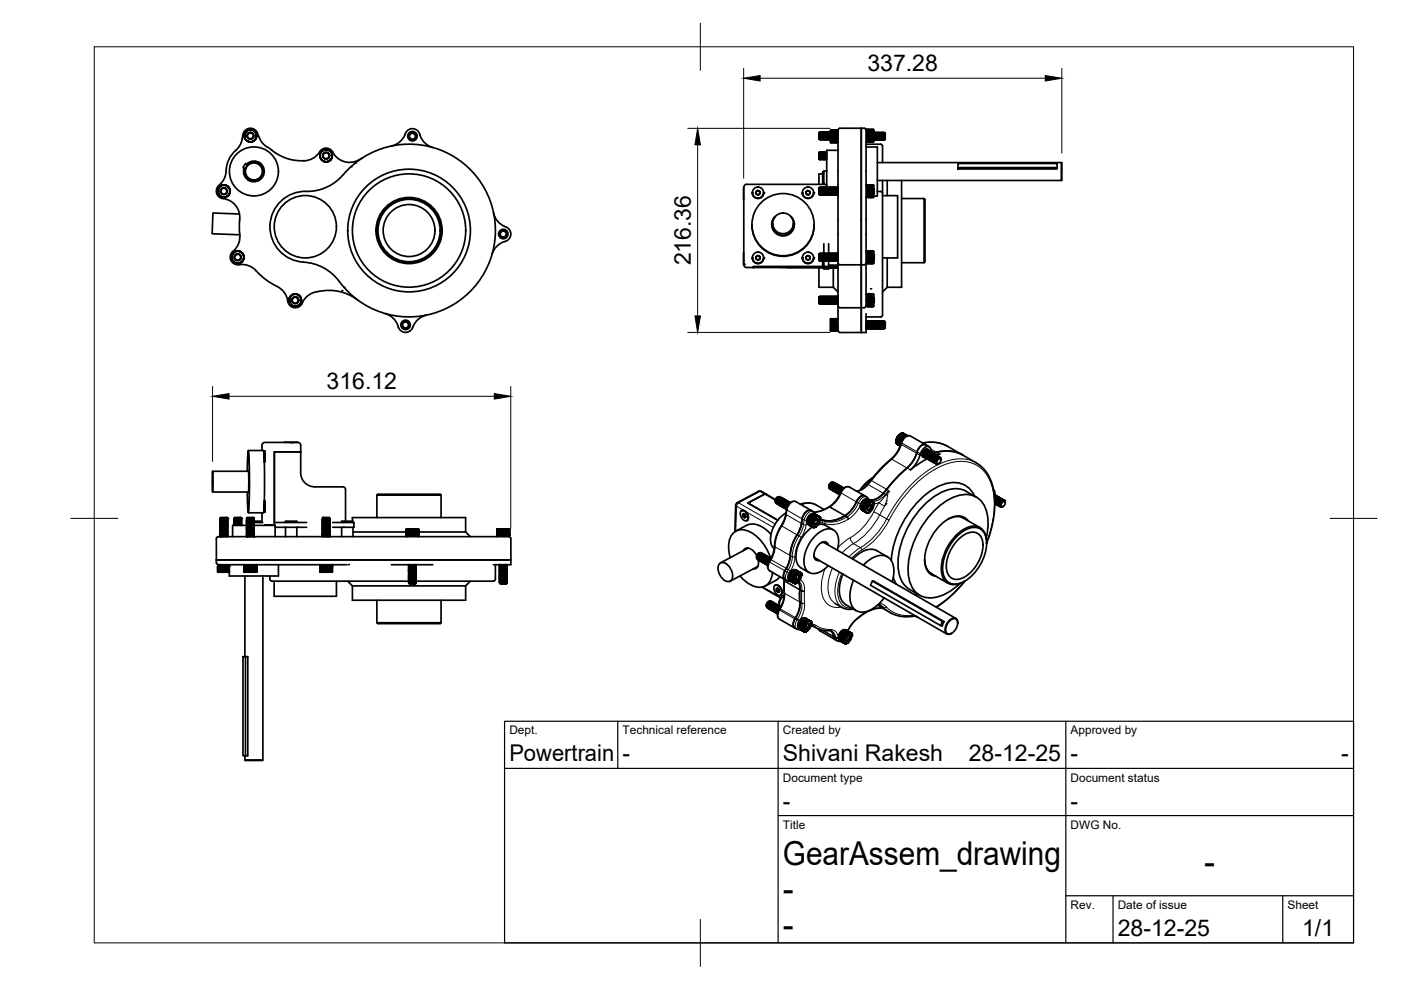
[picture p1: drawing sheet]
<svg xmlns="http://www.w3.org/2000/svg" width="297mm" height="210mm" viewBox="0 0 297 210" stroke-linecap="round" stroke-linejoin="round" font-family="sans-serif">
<defs><g id="words">
<g font-size="7">
<text x="166" y="183.4">GearAssem_drawing</text>
<text x="255.3" y="185.2">-</text>
<text x="166" y="190.9">-</text>
<text x="166" y="198.4">-</text>
</g>
<g font-size="4.9">
<text x="183.9" y="15.1">337.28</text>
<text x="146.5" y="56.3" transform="rotate(-90 146.5 56.3)">216.36</text>
<text x="69.2" y="82.6">316.12</text>
<text x="108" y="161.4">Powertrain</text>
<text x="132" y="161.4">-</text>
<text x="166" y="161.4">Shivani Rakesh</text>
<text x="205.4" y="161.4">28-12-25</text>
<text x="227" y="161.4">-</text>
<text x="284.4" y="161.4">-</text>
<text x="166" y="171.4">-</text>
<text x="227" y="171.4">-</text>
<text x="237" y="198.4">28-12-25</text>
<text x="276.1" y="198.6">1/1</text>
</g>
<g font-size="2.5">
<text x="108" y="155.7">Dept.</text>
<text x="132" y="155.7">Technical reference</text>
<text x="166" y="155.7">Created by</text>
<text x="227" y="155.7">Approved by</text>
<text x="166" y="165.7">Document type</text>
<text x="227" y="165.7">Document status</text>
<text x="166" y="175.7">Title</text>
<text x="227" y="175.7">DWG No.</text>
<text x="227" y="192.7">Rev.</text>
<text x="237" y="192.7">Date of issue</text>
<text x="273" y="192.7">Sheet</text>
</g>
</g></defs>
<!-- layer: Visible -->
<g fill="none" stroke="#000" stroke-width=".36">
<path d="M46.3 40h.1M46.3 39.9h.1M46.4 39.8v.1M46.4 39.9h.1M46.4 39.8h.1M46.4 39.7v.1M46.5 39.7l-.1 .1M46.5 39.7h.1M46.5 39.6h.1M46.5 39.6v.1M46.6 39.5l-.1 .1M46.6 39.6h.1"/>
<path d="M46.6 39.5h.1M46.7 39.5h.1M46.7 39.5h-.1M46.8 39.4l-.1 .1M46.8 39.4h.1M46.9 39.4h-.1M46.9 39.4h.1M46.9 39.3h.1M46.9 39.3v.1M47 39.3h.1M47.1 39.3h-.1M47.1 39.3h.1"/>
<path d="M47.2 39.3h.1M47.2 39.2v.1M47.2 39.2h.1M47.3 39.2h.1M47.4 39.2h.1M47.5 39.2h.1M47.6 39.2h.1M47.6 39.3h.1M47.7 39.2h.1M47.7 39.3h.1M47.8 39.3h.1M47.9 39.3h.1"/>
<path d="M47.9 36.2a4.7 4.7 0 0 1-1.8 3.5 1.6 1.6 0 0 0 1.2 2.4 4 4 0 0 1 3.5 4.5M48 39.3h.1M48 39.4h.1M48 39.3v.1M48.1 39.4h.1M48.2 39.4h.1M48.2 39.5h.1M48.2 39.4v.1M48.3 39.5h.1M48.3 39.5l.1 .1M48.4 39.6h.1M48.4 39.7h.1"/>
<path d="M48.5 39.6v.1M48.5 39.7h.1M48.5 39.8h.1M48.6 39.8v.1M48.6 39.8h.1M48.6 39.9h.1M48.6 39.9l.1 .1M48.6 40h.1M51.8 28.7h.1M51.8 28.8h.1M51.8 28.9h.1M51.8 28.6h.1"/>
<path d="M51.8 28.8v.1M51.8 28.7v.1M51.8 28.9v.1M51.8 28.6v.1M51.8 29h.1M51.8 29v.1M51.8 28.5v.1M51.8 28.5h.1M51.8 29.1l.1 .1M51.8 29.1h.1M51.8 28.4h.1M51.8 28.4v.1"/>
<path d="M51.9 29.2h.1M51.9 28.4h.1M51.9 28.4h-.1M51.9 29.2v.1M51.9 28.3v.1M51.9 28.3h.1M51.9 29.3h.1M51.9 29.3l.1 .1M51.9 28.2v.1M51.9 28.2h.1M51.9 29.4h.1M52 29.4h.1"/>
<path d="M52 29.4v.1M52 28.1l-.1 .1M52 28.1h.1M52 29.5v.1M52 29.5h.1M52 28h.1M52 28v.1M52 29.6h.1M52.1 29.6h.1M52.1 28h.1M52.1 28h-.1M52.1 27.9h.1"/>
<path d="M52.1 29.6v.1M52.1 29.7h.1M52.2 27.9h.1M52.2 29.7h.1M52.2 29.7l.1 .1M52.2 27.8v.1M52.2 27.8h.1M52.2 29.8h.1M52.3 29.8h.1M52.3 34.8a2.19 2.19 0 0 1 3.5 .7 2.19 2.19 0 0 1-1.9 3 2.19 2.19 0 0 1-2.1-2.8M52.3 27.8h-.1M52.3 27.8h.1"/>
<path d="M52.3 29.8v.1M52.3 27.7h.1M52.4 29.9h.1M52.4 29.8v.1M52.4 27.7h.1M52.4 28.6l.3-.2a.64 .64 0 0 1 1 .1 .64 .64 0 0 1-.4 .9h-.4a.72 .72 0 0 1-.5-.8zM52.4 27.7h-.1M52.5 34.9a2 2 0 0 1 3.2 .7 2 2 0 0 1-1.8 2.7 2 2 0 0 1-2-2.6M52.5 29.9v.1M52.5 27.6h.1M52.5 27.6l-.1 .1M52.5 27.7h.1"/>
<path d="M52.5 30h.1M52.5 29.9h.1M52.5 35l-.5-.3-.5 .8 .5 .3M52.6 27.6h.1M52.6 27.6h-.1M52.6 30h.1M52.7 27.6h.1M52.7 27.6h-.1M52.7 30h.1M52.7 30l.1 .1M52.8 27.5h.1M52.8 27.5l-.1 .1"/>
<path d="M52.8 27.5v.1M52.8 30.1h.1M52.9 27.5h-.1M52.9 27.5h.1M52.9 30.1h.1M53 27.5h.1M53 27.5h-.1M53 30.1h.1M53.1 27.5h-.1M53.1 27.5h.1M53.1 30.1h.1M53.2 27.5h.1"/>
<path d="M53.2 30.1h.1M53.2 30.1h-.1M53.3 27.5h.1M53.3 30.1h.1M53.3 30.1h-.1M53.4 27.5h.1M53.4 30h.1M53.4 30.1h-.1M53.4 27.6h.1M53.5 27.5h.1M53.5 27.6h.1M53.5 30h-.1"/>
<path d="M53.5 30h.1M53.6 27.6h.1M53.6 30h.1M53.6 30h-.1M53.7 29.9h.1M53.7 27.6v.1M53.7 29.9l-.1 .1M53.7 27.6h.1M53.7 27.7h.1M53.8 27.7h.1M53.8 29.9h-.1M53.8 29.9h.1"/>
<path d="M53.9 29.8h.1M53.9 27.7h.1M53.9 27.7v.1M53.9 29.8l-.1 .1M53.9 27.8h.1M54 29.8h-.1M54 29.8h.1M54 27.8v.1M54 27.8h.1M54 27.9h.1M54 29.7h.1M54 29.7v.1"/>
<path d="M54.1 29.7h-.1M54.1 27.9h.1M54.1 27.9v.1M54.1 29.6h.1M54.1 29.6l-.1 .1M54.1 28h.1M54.1 29.5h.1M54.2 28.1h.1M54.2 29.5l-.1 .1M54.2 29.5h.1M54.2 28.1v.1M54.2 29.4v.1"/>
<path d="M54.2 29.4h.1M54.3 29.4h.1M54.2 28.2h.1M54.3 28.2v.1M54.3 29.4h-.1M54.3 28.3h.1M54.3 28.2h.1M54.3 29.3h.1M54.3 28.4h.1M54.3 28.5h.1M54.3 29.2h.1M54.4 28.5h.1"/>
<path d="M54.3 29.2v.1M54.4 29.1l-.1 .1M54.4 29.1h-.1M54.4 28.9h.1M54.4 28.8h.1M54.4 28.7h.1M54.4 28.6h.1M54.4 28.5v.1M54.4 29.1h.1M54.4 29h.1M54.4 28.6v.1M54.4 29v.1"/>
<path d="M54.4 28.9v.1M54.4 28.8v.1M54.6 28.2a5.7 5.7 0 0 0 3 3.6 9.8 9.8 0 0 0 6.7 2.3M54.6 28.2a1.6 1.6 0 0 0-1.7-1 1.6 1.6 0 0 0-1.4 1.3 5 5 0 0 1-2 3.9 5.9 5.9 0 0 0-1.6 3.8M67.8 33h.1M67.8 33v.1M67.8 33.1h.1M67.8 32.9v.1M67.8 33.1l.1 .1M67.8 32.9h.1M67.9 32.8l-.1 .1M67.9 33.2v.1"/>
<path d="M67.9 33.1h.1M67.9 33.2h.1M67.9 32.8h.1M67.9 32.7v.1M67.9 33.3v.1M67.9 32.7h.1M67.9 32.9h.1M67.9 33.3h.1M67.9 32.6v.1M67.9 33.4h.1M67.9 32.6h.1M67.9 33.4v.1"/>
<path d="M67.9 32.5v.1M67.9 33.5h.1M67.9 33.5l.1 .1M68 32.5h.1M68 32.4l-.1 .1M68 32.4h.1M68 33.6h.1M68 33.6v.1M68 32.3v.1M68 33.7h.1M68 32.3h.1M68 33.7l.1 .1"/>
<path d="M68.1 32.3l-.1 .1M68.1 32.3h-.1M68.1 33.8h.1M68.1 33.7v.1M68.1 32.2h.1M68.2 32.2h.1M68.2 33.8v.1M68.2 33.9h.1M68.2 32.1v.1M68.2 32.1h.1M68.2 33.9l.1 .1M68.3 32l-.1 .1"/>
<path d="M68.3 34h.1M68.3 32h.1M68.4 32h-.1M68.4 32h.1M68.4 34.1h.1M68.4 31.9h.1M68.5 34.1h.1M68.5 31.9h-.1M68.5 34.1l.1 .1M68.5 31.9h.1M68.6 31.9h-.1M68.6 34.2h-.1"/>
<path d="M68.6 32.6l.3-.1a.63 .63 0 0 1 .9 .4 .63 .63 0 0 1-.6 .8l-.4-.2a.53 .53 0 0 1-.2-.7zM68.6 31.8v.1M68.6 34.2h.1M68.6 31.8h.1M68.7 34.2h.1M68.7 31.8h.1M68.8 34.2h-.1M68.8 34.2v.1M68.8 31.8h.1M68.8 34.3h.1M68.9 34.3h.1M68.9 31.7h.1"/>
<path d="M69 34.3h.1M69 31.7h.1M69 31.7h-.1M69.1 34.3h.1M69.1 31.7h.1M69.2 31.7h.1M69.2 34.3h.1M69.3 31.7h.1M69.3 34.3h.1M69.4 34.3h-.1M69.4 34.3h.1M69.4 31.7h.1"/>
<path d="M69.4 31.8h.1M69.5 31.7v.1M69.5 34.3h.1M69.5 34.2l-.1 .1M69.5 31.8h.1M69.6 34.2h.1M69.6 31.8h.1M69.7 31.8v.1M69.7 34.2h-.1M69.7 34.2h.1M69.7 31.8h.1M69.7 31.9h.1"/>
<path d="M69.8 31.9h-.1M69.8 34.1l-.1 .1M69.8 31.9h.1M69.8 34.1h.1M69.9 34.1h-.1M69.9 32h.1M69.9 31.9h.1M69.9 34.1h.1M70 34h-.1M70 32h.1M70 34h.1M70 32v.1"/>
<path d="M70 32.1h.1M70 33.9v.1M70.1 33.9h-.1M70.1 32.1h.1M70.1 33.9h.1M70.1 32.2h.1M70.1 32.1v.1M70.2 33.8h.1M70.2 32.3h.1M70.2 33.8l-.1 .1M70.2 32.2h.1M70.2 32.2v.1"/>
<path d="M70.2 33.7v.1M70.3 33.7l-.1 .1M70.3 32.3h.1M70.3 32.3v.1M70.3 33.7h.1M70.3 33.6h.1M70.3 32.4h.1M70.3 33.6v.1M70.3 32.4v.1M70.3 33.5h.1M70.3 33.5v.1M70.3 32.5l.1 .1"/>
<path d="M70.3 32.5h.1M70.4 32.6h.1M70.4 33.4h.1M70.4 32.6v.1M70.4 33.4v.1M70.4 33.3h.1M70.4 32.9h.1M70.4 32.8h.1M70.4 32.7h.1M70.4 33.3v.1M70.4 32.7v.1M70.4 33.2h.1"/>
<path d="M70.4 33.1h.1M70.4 33.2v.1M70.4 32.8l.1 .1M70.4 33.1v.1M70.4 32.9v.1M70.4 33v.1M70.4 33h.1M70.5 33.1h.1M70.5 33h.1M70.5 32.9h.1M76.9 33.5a4.2 4.2 0 0 1-6.6-1.6 1.71 1.71 0 0 0-2.8 .8 3.9 3.9 0 0 1-3.2 1.4M85.9 28.6l-.6 .9-.8 .8-1.5 .7"/>
<path d="M87.1 28.4l.5-.2 .6 .3M87.5 28.3l.5 .2 .1 .5-.3 .5-.5 .1-.5-.3-.1-.6 .4-.5 .6-.1a.8 .8 0 0 0-1.1 .7 .8 .8 0 0 0 1 .9 .8 .8 0 0 0 .6-1.2M87.7 28.1l.5 .4M89 28.4l.1 .3M89 28.4a1.63 1.63 0 0 0-1.7-1.1 1.63 1.63 0 0 0-1.5 1.3M89.1 28.7l.8 1.4 .8 .7 1.1 .5M157.7 39.7v16.5v-2.5M157.7 39.9v2.4M157.7 39.7a.57 .57 0 0 1 .6-.6h16.9v.7M173.6 29.4h.1M173.6 32.8l.2 1M173.6 32.8l.1 .9"/>
<path d="M173.6 32.8l.1 .8M173.6 29.4l.1 .1M173.7 33.6l-.1-.3v.4M173.7 33.6v.1M173.7 33.6h.1M173.7 39.8l-.1 1.4M173.7 39.8l.1 1.5M173.7 33.6l.1 .2M173.7 39.8v.1M173.7 28.1l-.1 1.3 .2 .2M173.7 28.1l.1 1.5M173.7 28.1v.1"/>
<path d="M173.7 32.3l-.1 .5M173.7 32.3l.1 1.2M173.7 39.9l.1 1.3M173.7 39.9h.1M173.7 32.3l.1 .1M173.7 28.2l.1 1.2M173.7 39.9l.1-.2 .2 1.6M173.7 39.9l.2 1.3M173.7 28.2h.1M173.8 28.2l.1 1.2M173.8 33.5v.3zM173.8 32.4l.1 1.2"/>
<path d="M173.8 33.8h.1M173.8 32.4h.1M173.8 28l.2 1.6M173.8 29.4h.1M173.8 28h.1M173.8 28v.2M173.8 39.7h.1M173.9 39.7l.1 1.6M173.9 29.4l-.1 .2M173.9 28l.1 1.6 .1-.2M173.9 28l.1 .2M173.9 29.4l.1 .2"/>
<path d="M173.9 39.7l.1 .2M173.9 32.2l.1 1.6M173.9 32.2h.1M173.9 33.6l-.1 .2M173.9 33.6h.1M173.9 32.2l-.1 .2M173.9 33.6l.1 .2M173.9 32.2l.2 1.6M173.9 32.2l.1 .2M174 39.9l.1 1.3M174 39.9h.1M174 28.2l.1 1.2"/>
<path d="M174 28.2h.1M174 32.4l.2 1.2M174 33.8h.1M174 32.4h.1M174.1 32.4l.1 1.2M174.1 28l.2 1.6M174.1 39.7l.1 1.6M174.1 29.4h.1M174.1 28h.1M174.1 28l-.1 .2M174.1 39.7h.1M174.1 39.7l-.1 .2"/>
<path d="M174.1 39.7l.1 .2M174.1 28l.2 1.6v-.2M174.1 28l.1 .2M174.1 29.4l.1 .2M174.2 32.2l.1 1.6M174.2 32.2h.1M174.2 33.6l-.1 .2M174.2 33.6h.1M174.2 32.2l-.1 .2M174.2 32.2l.1 .2M174.2 33.6l.1 .2M174.2 28.2l.1 1.2"/>
<path d="M174.2 39.9l.1 1.3M174.2 39.9h.1M174.2 28.2h.1M174.2 39.9l.1-.2 .2 1.6M174.2 39.9l.2 1.3M174.3 28.2l.1 1.2M174.3 32.4l.1 1.2M174.3 33.8h.1M174.3 32.4h.1M174.3 32.4l.1-.2 .1 1.6M174.3 28l.2 1.6M174.3 39.7l.2 1.6"/>
<path d="M174.3 29.4h.1M174.3 28h.1M174.3 28v.2M174.4 29.4l.1 .2M174.4 39.7l.1 .2M174.4 28l.1 1.6 .1-.2M174.4 28l.1 .2M174.4 36.9h-.8v2.2M174.4 32.2h.1M174.4 33.6l-.1 .2M174.4 33.6h.1M174.4 32.2l.2 1.6"/>
<path d="M174.4 32.2l.1 .2M174.4 33.6l.1 .2M174.5 36.5v2.4M174.5 28.2l.1 1.2M174.5 39.9l.1 1.3M174.5 39.9h.1M174.5 39.9l.1-.2 .1 1.6M174.5 32.4l.1 1.2M174.5 33.8h.1M174.5 32.4h.1M174.6 32.4l.1 1.2M174.6 39.7l.2 1.6"/>
<path d="M174.6 28l.1 1.6M174.6 29.4h.1M174.6 28h.1M174.6 28l-.1 .2M174.6 28l.2 1.6M174.6 29.4l.1 .2M174.6 39.7l.1 .2M174.6 32.2l.2 1.6M174.6 28l.1 .2M174.6 32.2h.1M174.6 32.2v.2M174.6 33.6h.1"/>
<path d="M174.7 36.7l-.3-.2 .1 2.4M174.7 38.7l-.2 .2M174.7 33.6l-.1 .2M174.7 32.2l.1 1.6M174.7 32.2l.1 .2M174.7 33.6l.1 .2M174.7 39.9l.1 1.3M174.7 39.9h.1M174.7 28.2l.2 1.2M174.7 29.6h.1M174.7 28.2h.1M174.8 28.2l.1 1.2"/>
<path d="M174.8 39.9l.1 1.3M174.8 33.8h.1M174.8 32.4h.1M174.8 32.4l.1 1.2M174.8 39.7l.2 1.6M174.8 39.7h.1M174.8 39.7v.2M174.9 28l.1 1.6M174.9 29.4h.1M174.9 28h.1M174.9 29.4l-.1 .2M174.9 28l-.1 .2"/>
<path d="M174.9 28l.1 1.6 .1-.2M174.9 39.7l.1 1.6M174.9 28l.1 .2M174.9 29.4l.1 .2M174.9 39.7l.1 .2M174.9 32.2l.1 1.6M174.9 32.2h.1M174.9 33.6l-.1 .2M174.9 33.6h.1M174.9 32.2l-.1 .2M174.9 32.2l.2 1.6M174.9 32.2l.1 .2"/>
<path d="M174.9 33.6l.1 .2M175 39.9l.1 1.3M175 28.2l.1 1.2M175 39.9l.1-.2 .1 1.6M175 28.2h.1M175 28.2l.1-.2 .1 1.6M175 32.4l.2 1.2M175 33.8h.1M175 32.4h.1M175.1 32.4l.1 1.2M175.1 39.7l.2 1.6M175.1 29.4h.1"/>
<path d="M175.1 28h.1M175.1 28l.2 1.6M175.1 28l.1 .2M175.1 29.4l.1 .2M175.1 39.7l.1 .2M175.2 32.2l.1 1.6-.1-.2M175.2 32.2h.1M175.2 33.6l-.1 .2M175.2 33.6h.1M175.2 32.2l-.1 .2M175.2 39.1h.1M175.2 32.2l.1 1.3"/>
<path d="M175.2 32.2l.1 .2M175.2 39.9l.1 1.3M175.2 39.9h.1M175.2 29.6h.1M175.2 28.2l.1 1.2M175.2 39.9l.2 1.3M175.2 28.2h.1M175.3 28.2l.1 1.2M175.3 36.3h-.6v2.8M175.3 28l.2 1.6M175.3 39.7l.2 1.6M175.3 29.4h.1"/>
<path d="M175.3 28h.1M175.3 29.4v.2M175.3 28v.2M175.3 39.7h.1M175.3 39.7l-.1 .2M175.4 39.7l.1 1.6M175.4 39.7l.1 .2M175.4 28l.1 1.6 .1-.2M175.4 28l.1 .2M175.4 29.4l.1 .2M175.5 28.2l.1 1.2M175.5 39.9l.1 1.3"/>
<path d="M175.5 39.9h.1M175.5 28.2h.1M175.5 39.9l.1-.2 .1 1.6M175.6 28l.2 1.6M175.6 29.4h.1M175.6 28h.1M175.6 28l-.1 .2M175.6 39.7h.1M175.6 39.7l.1 1.6M175.6 29.4l.1 .2M175.6 39.7l.1 .2M175.6 28l.1 1.6 .2-.2"/>
<path d="M175.6 28l.1 .2M175.7 28.2l.2 1.2M175.7 39.9l.2 1.3M175.7 39.9h.1M175.7 28.2h.1M175.7 39.9l.2-.2 .1 1.6M175.8 28.2l.1 1.2M175.8 39.7l.2 1.6M175.9 28l.1 1.6M175.9 29.4h.1M175.9 28h.1M175.9 28l-.2 .2"/>
<path d="M175.9 28l.1 1.6 .1-.2M175.9 29.4l.1 .2M175.9 39.7l.1 .2M175.9 28l.1 .2M176 39.9h.1M176 28.2l.1 1.2M176 39.9l.1 1.3M176 29.6h.1M176 28.2h.1M176 39.9l.1-.2 .1 1.6M176.1 27.7v.3M176.1 29.5v.6"/>
<path d="M176.1 30.1h.1M176.1 39.7l.2 1.6M176.1 30.1v.1M176.1 27.6v.1M176.1 28l.1 1.6M176.1 29.4h.1M176.1 28h1.3M176.1 28l-.1 .2M176.1 28l.2 1.6M176.1 30.2h.1M176.1 30h.1M176.1 27.7h.1"/>
<path d="M176.1 27.6h.1M176.1 30.2h1.2M176.1 29.5h.1M176.1 29.6h1.3M176.1 29.7h1.3M176.1 28l.1 .2M176.1 29.4l.1 .2M176.1 29.6h.1M176.1 29.6v.1M176.1 29.8v.1M176.1 29.9v.1M176.1 29.9h.1"/>
<path d="M176.1 29.8h.1M176.1 39.7l.1 .2M176.1 29.7v.1M176.1 27.9h.1M176.1 27.8h1.2M176.1 27.8h.1M176.1 27.7v.1M176.1 28h.1M176.2 30h.1M176.2 29.8h1.1M176.2 29.7h1.1M176.2 29.5h.1"/>
<path d="M176.2 29.6h.1M176.2 30.1v.1M176.2 29.7h.1M176.2 30.1h.1M176.2 27.7h1.1h-1.1M176.2 27.6h1.1h-1.1M176.2 27.6h1.1zM176.2 30.2h1.1h-1.1M176.2 27.9h1.1M176.2 29.9h1.1M176.2 30h1.1M176.2 28h.1"/>
<path d="M176.2 30.2h1.1M176.2 27.7h.1M176.2 27.9h.1M176.2 27.6h.1M176.2 28.1h.1M176.2 39.9l.1 1.3M176.2 39.9h.1M176.2 28.2l.2 1.2M176.3 28.2l.1-.2 .1 1.6M176.3 28.2l.1 1.2M176.3 39.9v-.2l.2 1.6M176.3 39.9l.1 1.3"/>
<path d="M176.3 29.5h.1M176.3 39.7l.2 1.6M176.4 29.4h.1M176.4 29.4l-.1 .2M176.4 29.4l.1 .2h-.2M176.4 39.7l.1 .2M176.4 28h.2M176.4 28.1h.2M176.5 39.9l.1 1.3M176.5 39.9h.1M176.5 28.1h.1M176.5 28.2l-.1-.2 .1 1.6"/>
<path d="M176.5 28.2l.1 1.2M176.6 29.5h.1M176.6 28l.1 1.6M176.6 39.7l.1 1.6M176.6 29.4h.1M176.6 28l-.1 .2M176.6 39.7h.1M176.6 39.7l-.1 .2M176.6 29.4l-.1 .2M176.6 28l.2 1.6M176.6 29.4l.1 .2h-.2M176.6 28l.1 .2"/>
<path d="M176.6 39.7l.1 .2M176.7 28h.1M176.7 28.1h.1M176.7 39.9l.1 1.3M176.7 39.9h.1M176.7 28.2l.1 1.2M176.7 39.9l.1-.2 .2 1.6M176.7 39.9l.2 1.3M176.8 28.2l.1-.2 .1 1.6M176.8 28.2l.1 1.2M176.8 29.6h.2M176.8 28.1l-.1 .1"/>
<path d="M176.8 29.5h.1M176.8 39.7l.2 1.6M176.8 29.4h.1M176.8 29.4v.2M176.9 39.7l.1 .2M176.9 29.4l.1 .2M176.9 28h.2M176.9 28.1h.2M177 28.1h.1M177 39.9l.1 1.3M177 39.9h.1M177 39.9l.1-.2 .1 1.6"/>
<path d="M177 28.2l.1-.2 .1 1.6M177 28.2l.1 1.2M177 29.6h.2M177.1 29.5h.1M177.1 39.7l.1 1.6M177.1 29.4l-.2-1.4 .1 1.6M177.1 29.4h.1M177.1 29.4l-.1 .2M177.1 29.4l.1 .2M177.1 39.7l.1 .2M177.2 28h.1M177.2 28.1h.1"/>
<path d="M177.2 39.9h.1M177.2 28.2l-.1-.2 .2 1.6M177.2 28.2l.2 1.2M177.2 39.9l.1 1.3M177.2 39.9l.2 1.3M177.3 29.6h.1M177.3 30.1h-1.1h1.1M177.3 30.2h-1.1h1.1M177.3 28h.1M177.3 27.6h.1M177.3 27.9h.1M177.3 27.7h.1"/>
<path d="M177.4 27.6h.1M177.4 27.7h.1M177.3 27.7v.1M177.3 27.8h.1M177.3 29.7v.1M177.3 30.2h.1M177.3 39.7l.2 1.6M177.3 29.5h.1M177.3 39.7h.1M177.3 39.7l-.1 .2M177.3 27.7h-1.1M177.3 27.8h-1.1"/>
<path d="M177.3 30.1v.1M177.3 30.1h.1M177.3 30.1h-1.1M177.3 30h.1M177.3 29.7h.1M177.3 29.8h-1.1M177.3 29.9h-1.1M177.3 29.9h.1M177.3 27.9h-1.1M177.3 30h-1.1M177.4 28l.1 1.6M177.4 30h.1"/>
<path d="M177.4 30.1h.1M177.4 30.2h.1M177.4 29.4h.1M177.4 29.4l-.1 .2M177.4 28l-.2 .2M177.4 29.5h.1M177.4 29.6h.1M177.4 29.6v.1M177.4 29.8v.1M177.4 29.6h-.1M177.4 29.8h-.1M177.4 29.9h-.1"/>
<path d="M177.4 29.9l-.1 .1M177.4 30.2h-.1M177.4 28l.1 1.6 .1-.2M177.4 27.6h.3M177.4 39.7l.1 1.6M177.4 29.4l.1 .2M177.4 39.7l.1 .2M177.4 28l.1 .2M177.5 39.9l.1 1.3M177.5 39.9h.1M177.5 28.2l.1 1.2M177.5 28.2h.1"/>
<path d="M177.5 39.9l.1-.2 .1 1.2M177.6 39.7l.1 .6M177.6 28l.1 .9M177.6 29.4h.1M177.6 28h.1M177.6 28l-.1 .2M177.6 28l.1 .3M177.6 28l.1 .1M177.6 29.4l.1 .1M177.6 39.7l.1 .1M177.7 30.1l-.3 .1M177.7 27.6l-.1 42.5"/>
<path d="M177.7 31.9h-2.4v7.9M177.7 27.6l.4-.4h5.1l.4 .4M182.6 27.2v22.5M183.5 27.3h.1v.3M183.6 27.6v11.7M183.6 30h.3M183.6 39.3v2.5M183.6 30.6h3.3a2.87 2.87 0 0 1 .2 2v1.9M183.6 31.2h2.4v10.4h-.8M183.9 27.5l-.3 .1M183.9 39.3h-.3M183.9 30v.1"/>
<path d="M183.9 28.6h.1M183.9 28.2h.1M183.9 28h.1M183.9 30.1h.1M183.9 30h.1M183.9 29.9h.1M183.9 29.8h.1M183.9 29.7h.1M183.9 29.6h.1M183.9 29.4h.1M183.9 29.3h.1M183.9 29.2h.1"/>
<path d="M183.9 27.8h.1M183.9 27.7h.1M183.9 27.6h.1M183.9 30.1h1.2M183.9 39.7h.1M183.9 39.5h.1M183.9 39.4h.1M183.9 27.5h.1M183.9 39.2v.1M183.9 28.7h.1M183.9 28.8h.1M183.9 29.1h.1"/>
<path d="M183.9 28.5h.1M183.9 28.4h.1M183.9 28.1h.1M183.9 27.9h.1M183.9 29.5h.1M183.9 28.4h1.2M183.9 27.5v.1M183.9 40h.1M183.9 39.9h1.3M183.9 39.6h1.2M183.9 39.3h1.2M183.9 39.3h.1"/>
<path d="M183.9 39.2h.1M183.9 39.8v.1M183.9 29.8h1.2M183.9 29.3h1.2M183.9 29.2h1.2M183.9 29.6h1.2M183.9 29.5h1.2M183.9 28.8h1.2M183.9 28.7h1.2M183.9 28.2l1.3 .1M183.9 29.7h1.2M184 30.1h1.1z"/>
<path d="M184 27.5h1.1h-1.1M184 39.2h1.1zM184 39.3h1.1M184 29.2h1.1M184 29.4h1.1M184 29.7h1.1M184 29.9h1.1M184 27.5h1.1M184 39.8h1.1M184 39.4h1.1M184 39.8h-.1M184 28.1h-.1"/>
<path d="M184 27.5h-.1M184 39.4h-.1M184 39.3h-.1M185.1 29.6l-1.2 .1M185.1 28.8h-1.2M185.1 28.7h-1.2M185.1 27.9h-1.2M185.1 28.6h-1.2M185.1 29.1h-1.2M185.1 29.8h-1.2M185.1 29.9h-1.2M185.1 30h-1.2"/>
<path d="M185.1 28.4h-1.2M185.1 28.2h-1.2M185.1 28.1h-1.2M185.1 28h-1.2M185.1 27.8h-1.2M185.1 27.7h-1.2M185.1 27.6h-1.2M185.1 30h-1.1h1.1M185.1 30.1h-1.1h1.1M185.1 27.5h-1.1h1.1M185.1 39.8h-1.1M185.1 39.5l-1.2 .1"/>
<path d="M185.1 39.8l-1.2 .1M185.1 39.7h-1.2M185.1 39.6h-1.2M185.1 39.5h-1.2M185.1 39.4h-1.2M185.1 39.3h-1.1h1.1M185.1 39.4h.1M185.1 39.3h.1M185.1 27.6h.1M185.1 27.5h.1M185.1 27.7h.1M185.1 39.2h.1"/>
<path d="M185.1 27.8h.1M185.1 27.9h.1M185.1 39.7l.1 .1M185.1 39.7h.1M185.1 39.8h.1M185.1 28.1h.1M185.1 29.1h.1M185.1 29.2h.1M185.1 29h.1M185.1 28.9h.1M185.1 29.3h.1M185.1 39.9h.1"/>
<path d="M185.1 28.8h.1M185.1 28.2h.1M185.1 40h.1M185.1 28h.1M185.1 39.6h.1M185.1 28.7h.1M185.1 28.6h.1M185.1 39.5h.1M185.1 28.5h.1M185.1 28.3h.1M185.2 27.6h.1M185.2 27.7h.1"/>
<path d="M185.2 27.8h.1M185.1 28v.1M185.1 28.4h.1M185.1 29.1h-1.1M185.1 29.4h.1M185.1 29.5h.1M185.1 29.6h.1M185.1 29.6v.1M185.1 29.7h.1M185.1 29.8h.1M185.1 29.9h.1M185.1 30h.1"/>
<path d="M185.1 27.5l.1 .1M185.2 39.3h.1M185.2 39.4h.1M185.1 39.2l.1 .1M185.1 39.8l.1 .1M185.2 30h-.1M185.2 29.9h-.1M185.2 30.1h-.1M185.2 29.7h-.1M185.2 29.4h-.1M185.2 29.5h-.1M185.2 29.6h-.1"/>
<path d="M185.2 29.8h-.1M185.2 28.5h-.1M185.2 28.4h-.1M185.2 28.3h-.1M185.2 28.6h-.1M185.2 28.7h-.1M185.2 28.8h-.1M185.2 28.9h-.1M185.2 29h-.1M185.2 28.9h-1.3h1.3M185.2 29h-1.3h1.3M185.2 28.3h-1.3h1.3"/>
<path d="M185.1 30.1h.1M185.2 30.1h.1M185.2 28.5h-1.3M185.2 28.6h-1.3M185.2 40h-1.3M185.2 28h.1M185.2 28.2v.1M185.2 28.3h.1M185.2 28.5h.1M185.2 28.6h.1M185.2 28.9h.1M185.2 29h.1"/>
<path d="M185.2 39.9h.1M185.2 40h.1M185.2 27.6v2.4M185.2 28.5l.1 1M185.2 28.9l.1 .6M185.2 39.3v2.4M185.2 30l-.1 .1M185.3 28.1l.1 1.6M185.3 29.5h.1M185.3 28.1h.1M185.3 28.1l-.1 .1M185.3 29.5l-.1 .1"/>
<path d="M185.3 29.5l.1 .2M185.3 28.1l.1 .2M185.4 28.3l.1 1.2M185.4 29.7h.1M185.5 28.1l.2 1.6M185.5 29.5h.1M185.5 28.1h.1M185.5 28.1l-.1 .2M185.5 29.5l-.1 .2M185.5 29.5l.2 .2M185.6 28.1l.1 .2M185.7 28.3l.1 1.2"/>
<path d="M185.7 28.3h.1M185.7 29.7h.1M185.8 28.1l.1 1.6M185.8 29.5h.1M185.8 28.1h.1M185.8 28.1l-.1 .2M185.8 29.5l-.1 .2M185.8 29.5l.1 .2M185.8 28.1l.1 .2M185.9 28.3l.1 1.2M185.9 28.3h.1M185.9 29.7h.1"/>
<path d="M185.9 28.3l.1-.2 .1 1.6M185.9 28.3l.2 1.2M186 34.5h39v3.8M186 38.3h39M186 29.5h.1M186 28.1h.1M186 29.5l-.1 .2M186.1 28.1l.1 1.6M186.1 29.5v.2M186.1 28.1l.1 .2M186.1 29.7h.1M186.2 28.3l.1 1.2"/>
<path d="M186.2 28.3h.1M186.3 28.1l.1 1.6M186.3 28.1h.1M186.3 28.1l-.1 .2M186.3 29.5l-.1 .2M186.3 29.5l.1 .2M186.3 28.1l.1 .2M186.4 28.3h.1M186.4 29.7h.1M186.4 28.3l.1 1.2M186.4 28.3l.2 1.2M186.5 28.1l.1 1.6"/>
<path d="M186.5 29.5h.1M186.5 28.1h.1M186.5 28.1l-.1 .2M186.5 29.5l-.1 .2M186.6 28.1l.1 1.6M186.6 29.5v.2M186.6 28.1v.2M186.6 28.3l.2 1.2M186.6 28.3h.1M186.6 29.7h.1M186.7 28.3l.1 1.2M186.8 28.1l.1 1.6"/>
<path d="M186.8 29.5h.1M186.8 28.1h.1M186.8 28.1l-.1 .2M186.8 29.5l-.1 .2M186.8 29.5l.1 .2M186.8 28.1l.1 .2M186.9 28.3l.1 1.2M186.9 28.3h.1M186.9 29.7h.1M187 28.1l.2 1.6M187 29.5h.1M187 28.1h.1"/>
<path d="M187 28.1l-.1 .2M187 29.5l-.1 .2M187 29.5l.2 .2M187 28.1l.2 .2M187.1 38.3v28.5M187.2 28.3l.1 1.2M187.2 28.3h.1M187.2 29.7h.1M187.3 28.1l.1 1.6M187.3 29.5h.1M187.3 28.1h.1M187.3 28.1l-.1 .2"/>
<path d="M187.3 29.5l-.1 .2M187.3 29.5l.1 .2M187.3 28.1l.1 .2M187.4 28.3l.1 1.2M187.4 28.3h.1M187.4 29.7h.1M187.4 28.3l.2 1.2M187.5 28.1l.1 1.5M187.5 29.5h.1M187.5 29.5l-.1 .2M187.6 29.5v.1M187.6 28.2v1.4"/>
<path d="M187.6 28.2l-.1-.1-.1 .2M187.6 28.2l.1 .1M187.6 28.3h.1M187.7 28.3v.1zM188.1 38.3v3.2M191.2 38.3v22.6h-3.1M203.1 35.5h21v.3h-21zM203.1 35.5v-.8h21v.8M225 34.5v3.8M46.2 40.5v.1M46.2 40.5h.1M46.2 40.6h.1"/>
<path d="M46.2 40.4v.1M46.2 40.7h.1M46.2 40.3v.1M46.2 40.3h.1M46.2 40.8h.1M46.2 40.2v.1M46.2 40.6v.1M46.2 40.8v.1M46.2 40.7v.1M46.2 40.9h.1M46.2 40.1v.1M46.2 40.9l.1 .1"/>
<path d="M46.2 40.1h.1M46.2 40.2h.1M46.2 41h.1M46.3 40.1h-.1M46.3 40l-.1 .1M46.3 40.9v.1M46.3 41v.1M46.3 40v.1M46.3 41h-.1M46.3 41h.1M46.3 41.1h.1M46.3 41.1l.1 .1"/>
<path d="M46.4 41.2h.1M46.4 41.2v.1M46.4 41.3h.1M46.4 41.3l.1 .1M46.5 41.4h.1M46.5 41.5h.1M46.6 41.5h.1M46.6 41.5l.1 .1M46.7 41.6h.1M46.8 41.6h.1M46.8 41.6l.1 .1M46.9 41.7h.1"/>
<path d="M47 41.7h.1M47 41.7l.1 .1M47.1 41.8h.1M47.2 41.8h.1M47.3 41.8h.1M47.4 41.8h.1M47.5 41.8h.1M47.6 41.8h.1M47.6 41.8h-.1M47.7 41.8h-.1M47.7 41.8h.1M47.8 41.8h-.1"/>
<path d="M47.8 41.8h.1M47.9 41.8h.1M47.9 41.8h-.1M47.9 41.7v.1M47.9 41.7h.1M48 41.7h.1M48 41.7h-.1M48.1 41.7h-.1M48.1 41.7h.1M48.1 41.6h.1M48.1 41.6v.1M48.2 41.6h-.1"/>
<path d="M48.2 41.6h.1M48.3 41.6h.1M48.3 41.5v.1M48.3 41.5h.1M48.4 41.4l-.1 .1M48.4 41.4v.1M48.4 41.4h.1M48.5 41.4h.1M48.5 41.3h.1M48.6 41.2h.1M48.6 41.2l-.1 .1M48.6 41.1v.1"/>
<path d="M48.6 41.1h.1M48.7 41.1h.1M48.7 41l-.1 .1M48.7 40v.1M48.7 41h.1M48.7 40h.1M48.7 40.9h.1M48.7 40.1h.1M48.7 40.9v.1M48.7 40.8h.1M48.7 40.2h.1M48.7 40.1v.1"/>
<path d="M48.8 40.5h.1M48.7 40.4h.1M48.7 40.8v.1M48.7 40.2v.1M48.7 40.7h.1M48.7 40.6h.1M48.7 40.3h.1M48.8 40.7l-.1 .1M48.8 40.3v.1M48.8 40.7h.1M48.8 40.3h.1M48.8 40.4h.1"/>
<path d="M48.8 40.6v.1M48.8 40.4v.1M48.8 40.5v.1M48.8 40.6h.1M49.1 54.5h.1M49.1 54.7h.1M49.1 54.5v.1M49.1 54.3v.1M49.1 54.6h.1M49.1 54.4h.1M49.1 54.7v.1M49.1 54.8v.1"/>
<path d="M49.1 54.3h.1M49.1 54.2h.1M49.1 54.8h.1M49.1 54.9h.1M49.1 54.8l.1 .1M49.2 54.2h-.1M49.2 54.9h.1M49.2 54.2h.1M49.2 55h.1M49.2 54.9v.1M49.2 54.1h.1M49.2 55.1h.1"/>
<path d="M49.2 55.1l.1 .1M49.2 54h.1M49.2 55v.1M49.3 55.2h.1M49.3 53.9l-.1 .1M49.3 53.9h.1M49.3 55.2v.1M49.3 53.8h.1M49.3 53.8v.1M49.3 55.3h.1M49.3 53.3a1.63 1.63 0 0 0-.3 2 1.63 1.63 0 0 0 1.9 .8M49.4 53.8h.1"/>
<path d="M49.4 55.3h.1M49.4 55.3v.1M49.4 53.7h.1M49.4 53.7l-.1 .1M49.4 55.4h.1M49.5 53.6l-.1 .1M49.5 55.4v.1M49.5 55.4h.1M49.5 53.6h.1M49.5 55.5h.1M49.5 53.2l-.2 .2M49.6 53.6h-.1"/>
<path d="M49.6 53.5l-.1 .1M49.6 55.5v.1M49.6 55.5h.1M49.6 53.5h.1M49.6 55.6h.1M49.7 55.6h.1M49.7 55.6l.1 .1M49.7 53.5h-.1M49.7 53.4l-.1 .1M49.7 53.4h.1M49.8 53.4h-.1M49.8 55.7h.1"/>
<path d="M49.8 53.4h.1M49.9 53.3v.1M49.9 55.7h.1M49.9 53.3h.1M50 55.7h.1M50 55.8h.1M50 53.3h.1M50 54l.3-.1a.63 .63 0 0 1 .7 .8 .63 .63 0 0 1-.9 .4 .63 .63 0 0 1-.2-.9zM50 53.3h-.1M50.1 53.3h-.1M50.1 55.8h.1M50.1 53.3h.1"/>
<path d="M50.2 53.3h-.1M50.2 55.8h.1M50.2 53.3h.1M50.2 53.2v.1M50.2 53.2h.1M50.3 53.2h-.1M50.3 55.8h.1M50.3 53.2h.1M50.4 53.2h.1M50.4 53.2h-.1M50.4 55.8h.1M50.5 55.8h.1"/>
<path d="M50.5 53.2h.1M50.6 55.8h.1M50.6 53.2h.1M50.6 53.2l.1 .1M50.7 53.3h.1M50.7 53.2v.1M50.7 55.8h.1M50.8 55.8h.1M50.8 45.4l-5.7-.2-.1 4.4 5.8 .2M50.8 53.3h.1M50.8 46.6l-.1 2.1a4.6 4.6 0 0 1-1.1 4.5M50.8 55.7h.1"/>
<path d="M50.9 53.3h.1M50.9 55.8h.1M50.9 56.1a4.3 4.3 0 0 1 3.9 1.8 16.4 16.4 0 0 0 4.5 3.2 4.5 4.5 0 0 1 1.9 3.2 1.62 1.62 0 0 0 1.5 .9 1.62 1.62 0 0 0 1.5-1.1 4.2 4.2 0 0 1 3.5-2.3M50.9 55.7h.1M50.9 53.4h.1M51 53.4h.1M51 55.7h.1M51.1 53.4h.1M51.1 55.6h.1M51.1 55.6l-.1 .1M51.1 53.5h.1M51.2 55.6h.1"/>
<path d="M51.2 55.6h-.1M51.2 53.5h.1M51.2 55.5h.1M51.2 53.5l.1 .1M51.3 53.6h.1M51.3 55.5h-.1M51.3 55.5h.1M51.3 55.4v.1M51.4 55.4h-.1M51.4 53.7h.1M51.4 55.4h.1M51.4 53.6h.1"/>
<path d="M51.4 55.3v.1M51.5 53.7v.1M51.5 55.3h.1M51.5 55.3h-.1M51.5 53.8v.1M51.5 53.8h.1M51.5 55.2h.1M51.5 53.9h.1M51.6 53.9h.1M51.6 53.9v.1M51.6 54h.1M51.6 55.1h.1"/>
<path d="M51.6 55.1l-.1 .1M51.6 54v.1M51.6 55h.1M51.6 54.1h.1M51.6 55v.1M51.6 54.1l.1 .1M51.6 54.9v.1M51.7 54.8h.1M51.6 54.2h.1M51.7 54.9h.1M51.7 54.2h.1M51.7 54.7h.1"/>
<path d="M51.7 54.3h.1M51.7 54.2v.1M51.7 54.8v.1M51.7 54.5h.1M51.7 54.4h.1M51.7 54.3v.1M51.7 54.7v.1M51.7 54.4v.1M51.7 54.6h.1M51.7 54.6v.1M51.7 54.5v.1M64.9 40.6a10.2 10.2 0 0 0 7.9-3.6 18.3 18.3 0 0 1 27.1-.8 18.3 18.3 0 0 1-1.8 27.1 18.3 18.3 0 0 1-26.7-4.3 10 10 0 0 0-7-3.4"/>
<path d="M64.9 40.6a7.5 7.5 0 0 0-7.7 7.2 7.5 7.5 0 0 0 7.2 7.8M104.6 45.1a4.4 4.4 0 0 0 3.1 3.2 1.64 1.64 0 0 1 .5 1.8 1.64 1.64 0 0 1-1.3 1.2 3.9 3.9 0 0 0-2.6 2.6M107 48.9a.8 .8 0 0 0-1.2 .6 .8 .8 0 0 0 1.1 .9 .8 .8 0 0 0 .4-1.3l-.4-.2-.5 .2M107 48.9h-.6l-.4 .4v.6l.4 .4h.5l.4-.3v-.6l-.5-.4M107 48.9l.4 .4M157.7 55.3h-.1M157.7 56.1h.1M157.7 56.1a.6 .6 0 0 0 .6 .6h1.4M159.4 47.6v.2M159.5 54.7a1.2 1.2 0 0 0 1.2 1.2 1.2 1.2 0 0 0 1.2-1.2M159.5 40.9a1.2 1.2 0 0 0 1.2 1.2 1.2 1.2 0 0 0 1.2-1.2M159.7 56.5h18h-18v.2z"/>
<path d="M159.7 56.7l18 .1M160.3 40.7l.1 .4 .4 .2M160.3 54.4v.5l.4 .2M160.6 40.4l.5 .2v.4M160.6 40.4l-.3 .3M161.1 54.4l-.4-.2-.4 .2M161.1 54.4v.5M161.1 54.4l-.4-.2-.4 .3M161.1 54.9l-.4 .2M161.1 54.9v-.5l-.5-.1-.3 .2v.4l.4 .2M161.1 41l-.3 .3M161.1 41v-.4l-.5-.2-.3 .4 .1 .4 .4 .1"/>
<path d="M163.8 47.4v.3a2.2 2.2 0 0 0 2.2 2.2 2.2 2.2 0 0 0 2.2-2.2v-.3M164.2 46.1l-.4 .7-.2 .9M164.4 45.9a2.4 2.4 0 0 0-.1 3.4 2.4 2.4 0 0 0 3.4 0 2.4 2.4 0 0 0-.1-3.4M167.8 46.1l.5 .7 .1 .9M170.1 54.7a1.2 1.2 0 0 0 1.2 1.2 1.2 1.2 0 0 0 1.2-1.2M170.1 40.9a1.2 1.2 0 0 0 1.2 1.2 1.2 1.2 0 0 0 1.2-1.2M170.9 54.5v.4l.5 .2M171.2 40.4l.4 .1 .1 .5M171.2 40.4l-.3 .4M171.2 40.4l.4 .1 .2 .5M171.2 40.4a.46 .46 0 0 0-.3 .6 .46 .46 0 0 0 .6 .3M171.3 54.2l-.4 .3"/>
<path d="M171.3 54.2l.4 .2M171.7 54.4v.5M171.7 54.4v.4M171.7 54.9l-.4 .2M171.7 54.9v-.5l-.4-.2-.2 .1-.2 .2v.4l.4 .2M171.7 54.8l-.3 .3M171.7 41l-.3 .3M171.7 41l-.1-.5-.4-.1-.2 .2-.1 .2 .1 .4 .4 .1M171.8 41l-.3 .3M172.6 47.6a6.6 6.6 0 0 1-6.5 6.7 6.6 6.6 0 0 1-6.7-6.5M173.6 41.2l.2 .1M173.6 56.8v4.1h3.1"/>
<path d="M173.7 53.8l-.1 1.4 .2 .1M173.7 53.8l.1 1.5M173.7 53.8v.1M173.7 53.9l.1 1.3M173.7 53.9h.1M173.7 53.9l.2 1.3M173.8 53.7l.2 1.6M173.8 41.2h.1M173.8 55.2h.1M173.8 53.7h.1M173.8 55.2v.1M173.8 53.7l-.1 .2"/>
<path d="M173.8 41.2v.1M173.9 53.7l.1 1.6M173.9 53.7l.1 .2M173.9 55.2v.1M173.9 41.2l.1 .1M174 53.9l.1 1.3M174 55.3h.1M174 53.9h.1M174 41.3h.1M174 53.9l.1-.2 .1 1.6M174.1 41.2h.1M174.1 55.2h.1"/>
<path d="M174.1 53.7h.1M174.1 55.2l-.1 .1M174.1 41.2l-.1 .1M174.1 53.7l.1 1.6M174.1 53.7l.1 .2M174.1 55.2l.1 .1M174.1 41.2l.1 .1M174.2 55.3h.1M174.2 53.9l.1 1.3M174.2 53.9h.1M174.2 41.3h.1M174.2 53.9l.2 1.3"/>
<path d="M174.3 53.7l.2 1.6M174.3 55.2h.1M174.3 53.7h.1M174.3 55.2l-.1 .1M174.3 53.7l-.1 .2M174.3 41.2h.1M174.3 41.2l-.1 .1M174.4 53.7l.1 1.6M174.4 53.7l.1 .2M174.4 55.2l.1 .1M174.4 41.2l.1 .1M174.4 56.8h.1"/>
<path d="M174.4 55.3l.1 .9M174.4 53.8h.1M174.5 53.9l.1 1.3M174.5 55.3h.1M174.5 53.9h.1M174.5 41.3h.1M174.5 53.8v.1M174.5 55.3v.9M174.5 56.8h.1M174.6 53.7l.1 1.6M174.6 41.2h.1M174.6 55.2h.1"/>
<path d="M174.6 53.7h.1M174.6 55.2l-.1 .1M174.6 53.7l-.1 .2M174.6 41.2l-.1 .1M174.6 55.2l.1 .1M174.6 53.7l.2 1.6M174.6 53.7l.1 .2M174.6 41.2l.1 .1M174.7 56.8v.2h1v-.2M174.7 51.7v2.1M174.7 55.3v1.2M174.7 56l-.2 .2"/>
<path d="M174.7 53.9l.1 1.3M174.7 55.3h.1M174.7 53.9h.1M174.7 41.3h.1M174.8 53.9l.1 1.3M174.8 53.7l.2 1.6M174.8 41.2h.1M174.8 55.2h.1M174.8 53.7h.1M174.8 55.2v.1M174.8 53.7l-.1 .2M174.8 41.2v.1"/>
<path d="M174.9 53.7l.1 1.6 .1-.1M174.9 55.2l.1 .1M174.9 41.2l.1 .1M174.9 53.7l.1 .2M175 53.9l.1 1.3M175 55.3h.1M175 53.9h.1M175 41.3h.1M175.1 53.7l.1 1.6M175.1 41.2h.1M175.1 55.2h.1M175.1 53.7h.1"/>
<path d="M175.1 53.7l-.1 .2M175.1 41.2l-.1 .1M175.1 53.7l.1 .2M175.1 55.2l.1 .1M175.1 41.2l.1 .1M175.2 53.9l.1 1.3M175.2 55.3h.1M175.2 53.9h.1M175.2 41.3h.1M175.2 53.9l.2 1.3M175.3 53.7l.2 1.6M175.3 53.7l-.1 .2"/>
<path d="M175.3 41.2h.1M175.3 55.2h.1M175.3 53.7h.1M175.3 55.2l-.1 .1M175.3 41.2v.1M175.4 53.7l.1 1.6M175.4 53.7l.1 .2M175.4 55.2l.1 .1M175.4 41.2l.1 .1M175.5 53.9l.1 1.3M175.5 55.3h.1M175.5 53.9h.1"/>
<path d="M175.5 41.3h.1M175.6 53.7l.1 1.6M175.6 53.7h.1M175.6 53.7l-.1 .2M175.6 41.2h.1M175.6 55.2l-.1 .1M175.6 41.2l-.1 .1M175.6 53.7l.1 .2M175.6 55.2l.1 .1M175.6 41.2l.1 .1M175.7 51.7v2.1h.1M175.7 55.3v1.2"/>
<path d="M175.7 56.2h2M175.7 56.8h2M175.7 55.3h.1M175.7 53.9h.1M175.7 53.9l.1 1.3M175.7 41.3h.1M175.7 53.9l.2 1.3M175.8 53.7l.2 1.6M175.8 55.2h.1M175.8 53.7h.1M175.8 55.2l-.1 .1M175.8 53.7l-.1 .2"/>
<path d="M175.9 41.2l-.2 .1M175.9 53.7l.1 1.6M175.9 53.7l.1 .2M175.9 55.2l.1 .1M175.9 41.2l.1 .1M175.9 53.8h.1M176 53.9l.1 1.3M176 55.3h.1M176 53.9h.1M176 41.3h.1M176.1 53.7l.1 1.6M176.1 41.2h.1"/>
<path d="M176.1 55.2h.1M176.1 53.7h.1M176.1 55.2l-.1 .1M176.1 53.7l-.1 .2M176.1 41.2l-.1 .1M176.1 55.2l.1 .1M176.1 53.7l.2 1.6M176.1 53.7l.1 .2M176.1 41.2l.1 .1M176.1 53.8h.2M176.2 53.9l.1 1.3M176.2 55.3h.1"/>
<path d="M176.2 53.9h.1M176.2 41.3h.1M176.2 53.9l.2 1.3M176.3 53.7l.2 1.6M176.3 41.2h.1M176.3 55.2h.1M176.3 53.7h.1M176.3 55.2v.1M176.3 53.7l-.1 .2M176.3 41.2v.1M176.4 53.7l.1 1.6M176.4 55.2l.1 .1"/>
<path d="M176.4 41.2l.1 .1M176.4 53.7l.1 .2M176.4 53.8h.2M176.5 53.9l.1 1.3M176.5 55.3h.1M176.5 53.9h.1M176.5 41.3h.1M176.6 53.7l.1 1.6M176.6 41.2h.1M176.6 55.2h.1M176.6 53.7h.1M176.6 55.2l-.1 .1"/>
<path d="M176.6 53.7l-.1 .2M176.6 41.2l-.1 .1M176.6 55.2l.1 .1M176.6 53.7l.1 .2M176.6 41.2l.1 .1M176.7 53.8h.1M176.7 56.8v4.1M176.7 53.9l.1 1.3M176.7 55.3h.1M176.7 53.9h.1M176.7 41.3h.1M176.7 53.9l.2 1.3"/>
<path d="M176.8 53.7l.2 1.6M176.8 55.2h.1M176.8 53.7h.1M176.8 53.7l-.1 .2M176.8 41.2h.1M176.8 55.2l-.1 .1M176.8 41.2l-.1 .1M176.9 53.7l.1 1.6M176.9 53.7l.1 .2M176.9 55.2l.1 .1M176.9 41.2l.1 .1M176.9 53.8h.1"/>
<path d="M177 55.3h.1M177 53.9l.1 1.3M177 53.9h.1M177 41.3h.1M177.1 53.7l.1 1.6M177.1 41.2h.1M177.1 55.2h.1M177.1 53.7h.1M177.1 55.2l-.1 .1M177.1 53.7l-.1 .2M177.1 41.2l-.1 .1M177.1 53.7l.1 .2"/>
<path d="M177.1 55.2l.1 .1M177.1 41.2l.1 .1M177.2 53.8h.1M177.2 53.9l.1 1.3M177.2 55.3h.1M177.2 53.9h.1M177.2 41.3h.1M177.2 53.9l.2 1.3M177.3 53.7l.2 1.6M177.3 41.2h.1M177.3 55.2h.1M177.3 53.7h.1"/>
<path d="M177.3 55.2l-.1 .1M177.3 53.7l-.1 .2M177.3 41.2l-.1 .1M177.4 55.2l.1 .1M177.4 53.7l.1 1.6M177.4 53.7l.1 .2M177.4 41.2l.1 .1M177.4 53.8h.1M177.5 53.9l.1 1.3M177.5 55.3h.1M177.5 41.3h.1M177.6 53.7l.1 1.3"/>
<path d="M177.6 41.2h.1M177.6 55.2h.1M177.6 53.7h.1M177.6 55.2l-.1 .1M177.6 53.7l-.1 .2M177.6 41.2l-.1 .1M177.6 53.7l.1 .7M177.6 55.2l.1 .1M177.6 41.2l.1 .1M177.6 53.7l.1 .1M177.7 53.8h.1M177.7 55.7l.4 .4h5.1l.4-.4"/>
<path d="M182.6 49.7v20.8zM183.6 55.8v9.1h.3M183.6 53.5v2.3M183.6 55.8h.3M183.6 41.7l.1 .1M183.6 41.8v11.7M183.6 53.5h.1M183.6 41.8h.3M183.9 53.3h-.3M183.9 55.8h.1M183.9 41.8h.1M183.9 54.9h.1"/>
<path d="M183.9 55h.1M184 55.2h.1M183.9 54.3h.1M183.9 55.7h.1M183.9 55.6h.1M183.9 55.5h.1M183.9 55.4h.1M183.9 53.9h.1M183.9 53.8h.1M183.9 53.7h.1M183.9 53.6h.1M183.9 53.5h.1"/>
<path d="M183.9 53.4h.1M183.9 53.3h.1M183.9 40.7h.1M183.9 40.3h.1M183.9 41.7h.1M183.9 41.6h.1M183.9 41.4h.1M183.9 41.3h.1M183.9 55.2h.1M183.9 55.3h.1M183.9 54.8h.1M183.9 54.5h.1"/>
<path d="M183.9 54.4h.1M183.9 54.2h.1M183.9 54.1h1.3M183.9 54h.1M183.9 55.2v.1M183.9 53.5h1.2M183.9 40.8h.1M183.9 41h.1M183.9 41.1h.1M183.9 40.6v.1M183.9 40.5h.1M183.9 40.4v.1"/>
<path d="M183.9 40.1l1.3 .1M183.9 40.1h.1M183.9 41v.1M183.9 53.4v.1M183.9 53.6v.1M183.9 54.1h.1M183.9 55.1h.1M183.9 53.2v.1M183.9 41.8h1.2M183.9 53.3h1.2M183.9 40.9l1.2 .1M183.9 55.6l1.2 .1"/>
<path d="M183.9 40.8h1.2M183.9 41h1.2M183.9 55.5h1.2M183.9 41.4l1.2 .1M183.9 41.4h1.2M183.9 55.4h1.2M183.9 54.9l1.2 .1M183.9 41.3h1.2M183.9 41.1h1.3M183.9 55.2h1.2M183.9 54.8l1.3 .1M183.9 54.5h1.2"/>
<path d="M183.9 40.1h1.2M183.9 54.4h1.2M183.9 53.4h1.2M183.9 55.2l.1 .1M183.9 41.2h.1M183.9 55.7h1.2M183.9 41.5h.1M184 41.8h.1M184 55.8h1.1zM184 53.2h1.1zM184 53.3h1.1h-1.1M184 41.8h1.1"/>
<path d="M184 41.8h1.1h-1.1M184 55h1.2M184 41.2h1.2M184 55.7h1.1M184 55.2h1.1M184 55.3h1.1M184 55.6h1.1M184 53.3h1.1M184 53.6h1.1M184 55.8h1.1M184 41.5h1.1M184 41.7h1.1"/>
<path d="M184 40.6h-.1M184 53.6h-.1M184 40.7h-.1M184 40.8h-.1M184 53.9h-.1M184 53.2l-.1 .1M184 53.3h-.1M185.1 54.5h-1.2M185.1 54.3l-1.2 .1M185.1 54h-1.2M185.1 54.8h-1.2M185.1 55.3h-1.2"/>
<path d="M185.1 55.5h-1.2M185.1 53.2h-1.2M185.1 53.4h-1.2M185.1 54.2h-1.2M185.1 54.1h-1.2M185.1 53.9h-1.2M185.1 53.8h-1.2M185.1 53.7h-1.2M185.1 53.6l-1.2 .1M185.1 53.5h-1.2M185.1 55.8h-1.1h1.1M185.1 53.3h-1.1h1.1"/>
<path d="M185.1 40l-1.2 .1M185.1 41.6h-1.2M185.1 40.5h-1.2M185.1 40.2h-1.2M185.1 40.1h-1.2M185.1 41.6h-1.1h1.1M185.1 41.8h-1.1h1.1M185.1 53.3h.1M185.1 53.6h.1M185.1 53.2h.1M185.1 53.2l.1 .1M185.1 53.4h.1"/>
<path d="M185.1 53.9h.1M185.1 55.2h.1M185.1 40.8h.1M185.1 40.7h.1M185.1 40.9h.1M185.1 54.6h.1M185.1 54.8h.1M185.1 40.6h.1M185.1 41h.1M185.1 54.5h.1M185.1 53.8h.1M185.1 54h.1"/>
<path d="M185.1 53.7h.1M185.1 54.3l.1 .1M185.1 53.5h.1M185.1 54.2h.1M185.1 40.1h.1M185.1 54.1h.1M185.1 53.7h-1.1M185.1 54h-1.1M185.1 54.3v.1M185.1 54.8h-1.1M185.1 55h.1M185.1 55.2v.1"/>
<path d="M185.1 55.4h.1M185.1 55.6h.1M185.1 55.8h.1M185.2 53.3h.1M185.2 53.4h.1M185.1 53.4v.1M185.1 40v.1M185.1 40.2v.1M185.1 40.5v.1M185.1 40.8v.1M185.1 41l-1.1 .1M185.1 41.3h.1"/>
<path d="M185.1 41.4h.1M185.2 41.5h.1M185.1 41.5h.1M185.1 41.6h.1M185.1 41.8h.1M185.2 55.8h-.1M185.2 41.8h-.1M185.2 55.4h-.1M185.2 55.6h-.1M185.2 55.7h-.1M185.2 41.5h-.1M185.2 41.6h-.1"/>
<path d="M185.2 41.3h-.1M185.2 41.7h-.1M185.2 55.5h-.1M185.2 55.3h-.1M185.2 41.2h-.1M185.2 55.2h-.1M185.2 41.1h-.1M185.2 55h-.1M185.2 41.4h-.1M185.2 54.3h-.1M185.2 40.2h-.1M185.2 40.4h-.1"/>
<path d="M185.2 54.1h-.1M185.2 40.1h-.1M185.2 54.4h-.1M185.2 54.5h-.1M185.2 40.5h-.1M185.2 54.6h-.1M185.2 40.7h-.1M185.2 54.7h-.1M185.2 40.8h-.1M185.2 54.8h-.1M185.2 40.9l-.1 .1M185.2 55.1h-.1"/>
<path d="M185.2 54.7h-1.3h1.3M185.2 54.6h-1.3h1.3M185.1 55.5h.1M185.2 55.6h.1M185.2 55.7h.1M185.2 55.8h.1M185.2 54.3h-1.3M185.2 40.9l-1.3 .1M185.2 41.7h.1M185.2 41.8h.1M185.2 40.6l-1.3 .1M185.2 40.7l-1.3 .1"/>
<path d="M185.2 40.4l-1.3 .1M185.2 40.3l-1.3 .1M185.2 40.1v.1M185.2 40.3v.1M185.2 40.4v.1M185.2 40.6v.1M185.2 40.7v.1M185.2 40.9v.1M185.2 41.1h.1M185.2 41.2h.1M185.2 54.1h.1M185.2 54.3h.1"/>
<path d="M185.2 54.6h.1M185.2 54.7h.1M185.2 54.9h.1M185.2 55v.1M185.2 55.3h.1M185.2 54.9h-1.2M185.2 41h-.1M185.2 53.3v2.4M185.2 55.7v.1M185.2 41.7l-.1 .1M186 40.6h.9l.2 .4M187.1 41.5h3.2v13.2h-3.2"/>
<path d="M188.1 54.7v6.2M191.2 42.1h4.7M191.2 55.7h4.7M195.9 42.1l.2 .2v11.3a3.4 3.4 0 0 1-.2 2.1zM61.3 63.6h.1M61.3 63.6v.1M61.3 63.7v.1M61.3 63.5h.1M61.3 63.9h.1M61.3 63.7h.1M61.3 63.8h.1M61.3 63.4h.1"/>
<path d="M61.3 63.5v.1M61.3 63.8v.1M61.3 63.9v.1M61.3 63.4v.1M61.3 64h.1M61.3 63.3v.1M61.3 63.2v.1M61.4 63.3h-.1M61.4 64v.1M61.4 63.2v.1M61.4 64.1h.1M61.4 63.2l-.1 .1"/>
<path d="M61.4 63.2h.1M61.4 64.2h.1M61.4 63.1v.1M61.4 63.1h.1M61.4 63h.1M61.4 64.2l.1 .1M61.4 63v.1M61.4 64.2v.1M61.5 63h.1M61.5 64.3h.1M61.5 64.3v.1M61.5 62.9h.1"/>
<path d="M61.5 64.4h.1M61.6 64.4v.1M61.6 62.9h-.1M61.6 64.5h.1M61.6 62.8h.1M61.6 62.8v.1M61.6 64.5l.1 .1M61.6 64.6h.1M61.7 64.6h.1M61.7 62.7h.1M61.8 62.7h-.1M61.8 64.6v.1"/>
<path d="M61.8 62.6v.1M61.8 64.7h.1M61.8 62.6h.1M61.9 62.6h-.1M61.9 64.7h.1M61.9 64.7v.1M61.9 62.5h.1M61.9 62.6h.1M61.9 64.8h.1M61.9 62.5v.1M62 64.8h.1M62 62.5h.1"/>
<path d="M62 62.5h-.1M62.1 64.8h.1M62.1 62.4h.1M62.1 62.5h-.1M62.1 64.9h.1M62.2 64.9h.1M62.2 62.4h.1M62.2 62.4h-.1M62.3 64.9h.1M62.3 62.4h.1M62.3 62.4h-.1M62.4 64.9h.1"/>
<path d="M62.4 62.4h.1M62.4 62.4h-.1M62.5 64.9h.1M62.5 62.4h.1M62.5 62.4h-.1M62.5 64.9v.1M62.5 64.9l.1 .1M62.5 65h.1M62.6 64.9v.1M62.6 62.3h.1M62.6 62.4h.1M62.6 62.3l-.1 .1"/>
<path d="M62.6 62.3l.1 .1M62.7 65h.1M62.7 64.9v.1M62.7 65h-.1M62.7 62.4h.1M62.7 64.9h.1M62.8 64.9h.1M62.8 64.9h-.1M62.8 62.4h.1M62.9 64.9h.1M62.9 64.9h-.1M62.9 62.4h.1"/>
<path d="M63 64.9h.1M63 62.4h.1M63 64.9h-.1M63.1 64.9h-.1M63.1 64.9h.1M63.1 64.8v.1M63.1 62.5h.1M63.1 64.8h.1M63.1 62.4h.1M63.2 64.8h.1M63.2 62.5h.1M63.2 64.8l-.1 .1"/>
<path d="M63.3 64.8h-.1M63.3 62.5h.1M63.3 64.7v.1M63.3 62.6h.1M63.4 64.7h.1M63.3 64.7h.1M63.4 62.6h.1M63.4 62.6v.1M63.4 64.6v.1M63.4 62.7h.1M63.5 64.6l-.1 .1M63.5 64.6h.1"/>
<path d="M63.5 62.7v.1M63.5 62.7h.1M63.5 62.8h.1M63.6 64.5h.1M63.6 62.8h.1M63.6 64.5l-.1 .1M63.6 62.8l.1 .1M63.6 64.4v.1M63.6 62.9h.1M63.6 64.4h.1M63.7 62.9h.1M63.7 62.9v.1"/>
<path d="M63.7 64.3v.1M63.7 63l.1 .1M63.7 64.4h.1M63.7 63h.1M63.7 64.3h.1M63.7 64.2v.1M63.7 63.1h.1M63.8 64.2h-.1M63.8 63.1h.1M63.8 63.2h.1M63.8 64.2h.1M63.8 63.1v.1"/>
<path d="M63.8 64v.1M63.8 64h.1M63.8 63.3h.1M63.8 64.1h.1M63.8 64.1v.1M63.9 63.9h.1M63.9 63.7h.1M63.9 63.6h.1M63.8 63.3v.1M63.9 64h.1M63.9 63.4h.1M63.9 64h-.1"/>
<path d="M63.9 63.5h.1M63.9 63.8h.1M63.9 63.9v.1M63.9 63.5v.1M63.9 63.7v.1M67.7 61.8a10 10 0 0 1 8.1 1.8M81.7 66.5a4 4 0 0 1 2.8 2.9M85.7 68.3l.6-.1 .4 .4M86.2 68.3a.65 .65 0 0 1 .3 .9 .65 .65 0 0 1-1 .1 .65 .65 0 0 1 .2-1M86.2 68.3h-.5M86.3 68.2l.4 .4M86.3 68.2a.8 .8 0 0 0-1.1 .5 .8 .8 0 0 0 .8 1 .8 .8 0 0 0 .7-1.1"/>
<path d="M86.3 68.2l-.5-.1-.5 .5v.5l.5 .5 .6-.1 .2-.4v-.5l-.4-.3M87.6 69.2a1.62 1.62 0 0 1-1.5 1.3 1.62 1.62 0 0 1-1.6-1.1M90.5 66.8l-1.5 .7-.8 .7-.6 1M173.7 63l-.1 1.3 .2 .1v-.1M173.7 63l.1 1.4M173.7 63h.1M173.7 63l.1 1.3M173.7 63l.2 1.3M173.8 62.9l-.1 .1M173.8 62.9l.2 1.6M173.8 64.3h.1M173.8 62.9h.1"/>
<path d="M173.9 62.9l.1 1.5M173.9 62.9l.1 .1M173.9 64.3v.1M174 63l.1 1.3M174 64.5h.1M174 63h.1M174.1 62.9l.1 1.6M174.1 62.9h.1M174.1 62.9l-.1 .1M174.1 64.3l-.1 .1M174.1 62.9l.1 1.5M174.1 62.9l.1 .1"/>
<path d="M174.1 64.3l.1 .1M174.2 64.5h.1M174.2 63h.1M174.2 63l.1 1.3M174.2 63l.2 1.3M174.3 62.9l.2 1.6M174.3 64.3h.1M174.3 62.9h.1M174.3 64.3l-.1 .1M174.3 62.9l-.1 .1M174.4 62.9l.1 1.5M174.4 62.9l.1 .1"/>
<path d="M174.4 64.3l.1 .1M174.5 63l.1 1.3M174.5 64.5h.1M174.5 63h.1M174.6 62.9l.1 1.6M174.6 64.3h.1M174.6 62.9h.1M174.6 64.3l-.1 .1M174.6 62.9l-.1 .1M174.6 64.3l.1 .1M174.6 62.9l.2 1.5M174.6 62.9l.1 .1"/>
<path d="M174.7 63l.1 1.3M174.7 64.5h.1M174.7 63h.1M174.7 63l.2 1.3M174.8 62.9l.2 1.6M174.8 64.3h.1M174.8 62.9h.1M174.8 64.3v.1M174.8 62.9l-.1 .1M174.9 62.9l.1 1.5M174.9 64.3l.1 .1M174.9 62.9l.1 .1"/>
<path d="M175 63l.1 1.3M175 64.5h.1M175 63h.1M175.1 62.9l.1 1.6M175.1 64.3h.1M175.1 62.9h.1M175.1 64.3l-.1 .1M175.1 62.9l-.1 .1M175.1 62.9l.1 1.5M175.1 62.9l.1 .1M175.1 64.3l.1 .1M175.2 63l.1 1.3"/>
<path d="M175.2 64.5h.1M175.2 63h.1M175.3 62.9l.2 1.6M175.3 62.9l-.1 .1M175.3 64.3h.1M175.3 62.9h.1M175.3 64.3l-.1 .1M175.4 62.9l.1 1.5M175.4 62.9l.1 .1M175.4 64.3l.1 .1M175.5 64.5h.1M175.5 63l.1 1.3"/>
<path d="M175.5 63h.1M175.6 62.9l.1 1.6M175.6 64.3h.1M175.6 62.9h.1M175.6 64.3l-.1 .1M175.6 62.9l-.1 .1M175.6 62.9l.1 1.5M175.6 62.9l.1 .1M175.6 64.3l.1 .1M175.7 63l.1 1.3M175.7 64.5h.1M175.7 63h.1"/>
<path d="M175.7 63l.2 1.3M175.8 62.9l.2 1.6M175.8 64.3h.1M175.8 62.9h.1M175.8 64.3l-.1 .1M175.8 62.9l-.1 .1M175.9 64.3l.1 .1M175.9 62.9l.1 1.5M175.9 62.9l.1 .1M176 63l.1 1.3M176 64.5h.1M176 63h.1"/>
<path d="M176.1 67.7v2.5M176.1 62.9l.1 1.6M176.1 64.3h.1M176.1 62.9h.1M176.1 64.3l-.1 .1M176.1 62.9l-.1 .1M176.1 67.7h.1M176.1 62.9l.2 1.5M176.1 64.3l.1 .1M176.1 70.1h.1M176.1 70h.1M176.1 69.9h.1"/>
<path d="M176.1 68.4h.1M176.1 68.1h1.3zM176.1 68h.1M176.1 67.8h.1M176.1 67.6h.1M176.1 70.2h.1M176.1 68.6h1.3M176.1 69.6h1.2M176.1 69.7h1.3M176.1 69.5h.1M176.1 68.8h1.3M176.1 68.9h1.3"/>
<path d="M176.1 68.5h.1M176.1 68.6h.1M176.1 69.2h.1M176.1 69.4h.1M176.1 69.7h.1M176.1 69.8h.1M176.1 69.5h1.3M176.1 69.4h1.3M176.1 69.2h1.3M176.1 68.5h1.3M176.1 62.9l.1 .1M176.1 69.9h1.2"/>
<path d="M176.1 69.7v.1M176.1 69.3h.1M176.1 69.1h.1M176.1 69h.1M176.1 68.7h.1M176.1 68.3h.1M176.1 68.3h1.2M176.1 68.1h.1M176.1 67.9h1.2M176.1 67.7v.1M176.2 69.4h.1M176.2 69.3h1.1"/>
<path d="M176.2 69.2h.1M176.2 68.7h1.1M176.2 69.1h1.1M176.2 69.9h.1M176.2 69.8h1.1M176.2 69h1.1M176.2 69.7h1.1M176.2 69.6h1.1M176.2 69.5h.1M176.2 67.9h1.1M176.2 68.9h.1M176.2 68.8h.1"/>
<path d="M176.2 68h1.1M176.2 68.3h1.1M176.2 68.5h.1M176.2 68.6h.1M176.2 68.2h1.1M176.2 70.2h.1M176.2 69.8h.1M176.2 67.7h1.1h-1.1M176.2 67.6h1.1h-1.1M176.2 67.6h1.1zM176.2 70.2h1.1h-1.1M176.2 70.2h1.1"/>
<path d="M176.2 67.6h1.1M176.2 67.7h.1M176.2 67.7v.1M176.2 69.3h.1M176.2 69.1h.1M176.2 67.6v.1M176.2 67.6h.1M176.2 67.6l-.1 .1M176.2 63l.1 1.3M176.2 64.5h.1M176.2 63h.1M176.2 63l.2 1.3"/>
<path d="M176.3 62.9l.2 1.6M176.3 64.3h.1M176.3 62.9h.1M176.3 64.3v.1M176.3 62.9l-.1 .1M176.4 62.9l.1 1.5M176.4 62.9l.1 .1M176.4 64.3l.1 .1M176.5 63l.1 1.3M176.5 64.5h.1M176.5 63h.1M176.5 63l.1-.1 .1 1.6"/>
<path d="M176.6 64.3h.1M176.6 62.9h.1M176.6 64.3l-.1 .1M176.6 62.9l.1 1.5M176.6 62.9l.1 .1M176.6 64.3l.1 .1M176.7 60.9l1 1M176.7 63l.1 1.3M176.7 64.5h.1M176.7 63h.1M176.7 63l.2 1.3M176.8 62.9l.2 1.6"/>
<path d="M176.8 64.3h.1M176.8 62.9h.1M176.8 62.9l-.1 .1M176.8 64.3l-.1 .1M176.9 62.9l.1 1.5M176.9 62.9l.1 .1M176.9 64.3l.1 .1M177 64.5h.1M177 63h.1M177 63l.1 1.3M177.1 62.9l.1 1.6M177.1 64.3h.1"/>
<path d="M177.1 62.9h.1M177.1 64.3l-.1 .1M177.1 62.9l-.1 .1M177.1 62.9l.1 1.5M177.1 62.9l.1 .1M177.1 64.3l.1 .1M177.2 63l.1 1.3M177.2 64.5h.1M177.2 63h.1M177.2 63l.2 1.3M177.3 67.6v.1M177.3 67.6h.1"/>
<path d="M177.3 69.3h.1M177.3 69.2h.1M177.3 69.1h.1M177.3 69.4h.1M177.3 68.9h.1M177.3 68.8h.1M177.3 68.5h.1M177.3 67.7v.1M177.3 67.7h.1M177.4 67.6h.1M177.4 67.7h.1M177.3 67.8h.1"/>
<path d="M177.3 68h.1M177.3 68.2h.1M177.3 68.3h.1M177.3 68.7h.1M177.3 69h.1M177.3 69.7v.1M177.3 70.1h.1M177.3 62.9l.2 1.6M177.3 64.3h.1M177.3 62.9h.1M177.3 64.3l-.1 .1M177.3 62.9l-.1 .1"/>
<path d="M177.3 70h-1.1M177.3 70.1h-1.1M177.3 70.2h.1M177.3 69.8h.1M177.3 69.5h-1.1M177.3 69.5h.1M177.3 68.6h.1M177.3 69.9h.1M177.3 68.4h-1.1M177.3 68.7h-1.1M177.3 67.8h-1.1M177.3 68.4h.1"/>
<path d="M177.3 70h.1M177.4 70h.1M177.4 70.1h.1M177.4 70.2h.1M177.4 68.5h.1M177.4 68.6h.1M177.4 69.2h.1M177.4 69.4h.1M177.4 69.5h.1M177.4 69.6h.1M177.4 69.7h.1M177.4 69.8h.1"/>
<path d="M177.4 69.5h-.1M177.4 69.6l-.1 .1M177.4 69.8h-.1M177.4 70.2h-.1M177.4 64.3l.1 .1M177.4 67.6l.3 .1M177.4 62.9l.1 1.5 .1-.1M177.4 70.2h.2M177.4 62.9l.1 .1M177.5 63l.1 1.3M177.5 64.5h.1M177.5 63h.1"/>
<path d="M177.6 62.9l.1 1.2M177.6 64.3h.1M177.6 62.9h.1M177.6 62.9l-.1 .1M177.6 62.9l.1 .6M177.6 64.3l.1 .1M177.7 64.8l.4 .4h5.1l.4-.4M183.6 68.7l.1 1M183.6 69.3l.1 .4M183.6 66.5v4h-5.5l-.4-.4M183.6 69.6v.1M183.6 68.2l.1 .1"/>
<path d="M183.7 68.3l.1 1.2M183.7 68.3h.1M183.7 69.7h.1M183.8 68.1l.1 1.6M183.8 68.1l-.1 .2M183.8 68.1h.1M183.8 69.5h.1M183.8 69.5l-.1 .2M183.8 69.5l.1 .2M183.8 68.1l.1 .2M183.9 62.4h-.3M183.9 69.7h.1"/>
<path d="M183.9 64.9h.1M183.9 68.3l.1 1.2M183.9 64.3h.1M183.9 64.4h.1M183.9 63.5h.1M183.9 63.2h.1M183.9 65h.1M183.9 64.8h.1M183.9 64.6h.1M184 63h.1M183.9 63h.1M183.9 62.8h.1"/>
<path d="M183.9 62.7h.1M183.9 62.6h.1M183.9 68.3h.1M183.9 64.9v.1M183.9 62.4h.1M183.9 68.3l.2 1.2M183.9 64h.1M183.9 64.1h.1M183.9 63.9h.1M183.9 63.7h.1M183.9 63.6h.1M183.9 63.4v.1"/>
<path d="M183.9 63.3h.1M183.9 64.7v.1M183.9 64.7h.1M183.9 64.3h1.2M183.9 63.9l.1 .1M183.9 62.5h.1M183.9 64v.1M183.9 64.2v.1M183.9 64.2l1.2 .1M183.9 64.9h1.2M183.9 62.4h1.2M183.9 64.6h1.2"/>
<path d="M183.9 64.5l1.2 .1M183.9 63.7l1.2 .1M183.9 63.9h1.2M183.9 64.4h1.2M183.9 63.6l1.2 .1M183.9 63h1.2M183.9 62.5h1.2M183.9 64.8h1.2M183.9 62.3h1.2M184 64.9h1.1M184 65h1.1zM184 64h1.1"/>
<path d="M184 64.7h1.1M184 64.8h1.1M184 63.1h1.1M184 63h1.1M184 62.7h1.1M184 62.6h1.1M184 63.4h-.1M184 62.6h-.1M184 64h-.1M184 62.7h-.1M184 62.8h-.1M184 62.7l-.1 .1"/>
<path d="M184 62.4h-.1M184 68.1l.1 1.6M184 68.1h.1M184 69.5h.1M184 68.1l-.1 .2M184 69.5l-.1 .2M184.1 68.1l.1 1.6M184.1 69.5v.2M184.1 68.1v.2M184.1 68.3l.2 1.2M184.1 68.3h.1M184.1 69.7h.1"/>
<path d="M184.2 68.3l.1 1.2M184.3 68.1l.1 1.6M184.3 68.1h.1M184.3 69.5h.1M184.3 68.1l-.1 .2M184.3 69.5l-.1 .2M184.3 69.5l.1 .2M184.3 68.1l.1 .2M184.4 68.3l.2 1.2M184.4 68.3l.1 1.2M184.4 69.7h.1M184.5 68.1l.2 1.6"/>
<path d="M184.5 68.1h.1M184.5 69.5h.1M184.5 68.1l-.1 .2M184.5 69.5l-.1 .2M184.6 68.1l.1 1.6 .1-.2M184.6 69.5l.1 .2M184.6 68.1l.1 .2M184.7 68.3l.1 1.2M184.7 68.3h.1M184.7 69.7h.1M184.8 68.1l.1 1.6M184.8 68.1h.1"/>
<path d="M184.8 69.5h.1M184.8 68.1l-.1 .2M184.8 69.5l.1 .2M184.8 68.1l.1 .2M184.9 68.3l.1 1.2M184.9 68.3h.1M184.9 69.7h.1M184.9 68.3l.2 1.2M185 68.1l.2 1.6M185 68.1l-.1 .2M185 68.1h.1M185 69.5h.1"/>
<path d="M185 69.5l-.1 .2M185.1 68.1l.1 1.6M185.1 69.5v.2M185.1 68.1l.1 .2M185.1 63.7l-1.2 .1M185.1 63.6l-1.2 .1M185.1 62.9h-1.2h1.2M185.1 64.1h-1.2M185.1 64.7h-1.2M185.1 62.5h-1.2M185.1 63.5h-1.2M185.1 63.3h-1.2"/>
<path d="M185.1 63.1l-1.2 .1M185.1 62.8h-1.2M185.1 62.6l-1.2 .1M185.1 64.9h-1.1h1.1M185.1 62.4h-1.1h1.1M185.1 62.5h.1M185.1 62.6h.1M185.1 62.7h.1M185.1 62.4h.1M185.1 62.9h.1M185.1 62.8h.1M185.1 63h.1"/>
<path d="M185.1 62.3h.1M185.1 64h.1M185.1 63.9h.1M185.1 63.8h.1M185.1 63.7h.1M185.1 63.6h.1M185.1 63l.1 .1M185.1 63.5h.1M185.1 64.1h.1M185.1 63.4h.1M185.1 62.4l.1 2.5M185.1 62.7v.1"/>
<path d="M185.1 63v.1M185.1 63.1v.1M185.1 63.3v.1M185.1 63.6v.1M185.1 63.7v.1M185.1 63.9v.1M185.1 64.6h.1M185.1 64.7h.1M185.1 64.7v.1M185.1 64.9h.1M185.2 62.4h.1M185.2 62.5h.1"/>
<path d="M185.2 62.6h.1M185.1 62.6l.1 .1M185.2 64.9h-.1M185.2 64.8h-.1M185.2 64.7h-.1M185.2 64.5h-.1M185.2 64.3h-.1M185.2 64.4h-.1M185.2 64.2h-.1M185.2 64.5l-.1 .1M185.2 64.6h-.1M185.2 63.3h-.1"/>
<path d="M185.2 63.4l-.1 .1M185.2 63.6h-.1M185.2 63.7h-.1M185.2 63.8l-.1 .1M185.2 64h-.1M185.2 68.3l.1 1.2M185.2 64.2h-1.3M185.2 64.5h-1.3h1.3M185.2 63.8h-1.3l1.3 .1M185.2 64.8h.1M185.2 64.9h.1M185.1 65h.1"/>
<path d="M185.2 64h-1.3M185.2 63.5l-1.3 .1M185.2 63.4h-1.3M185.2 63.2l-1.3 .1M185.2 63.2v.1M185.2 63.4v.1M185.2 63.5v.1M185.2 63.8v.1M185.2 64h.1M185.2 64.2h.1M185.2 64.3h.1M185.2 64.4h.1"/>
<path d="M185.2 64.5h.1M185.2 68.3h.1M185.2 69.7h.1M185.2 64l-.1 .1M185.2 64.2l-.1 .1M185.2 64.3l-.1 .1M185.2 64.9l-.1 .1M185.3 68.1l.1 1.6M185.3 68.1h.1M185.3 68.1l-.1 .2M185.3 69.5l-.1 .2M185.3 69.5l.1 .2"/>
<path d="M185.3 68.1l.1 .2M185.4 68.3h.1M185.4 69.7h.1M185.4 68.3l.1 1.2M185.4 68.3l.2 1.2M185.5 68.1l.2 1.6M185.5 68.1h.1M185.5 69.5h.1M185.5 68.1l-.1 .2M185.5 69.5l-.1 .2M185.6 68.1l.1 1.6M185.6 69.5l.1 .2"/>
<path d="M185.6 68.1l.1 .2M185.7 68.3h.1M185.7 69.7h.1M185.7 68.3l.1 1.2M185.8 68.1l.1 1.6M185.8 68.1h.1M185.8 69.5h.1M185.8 68.1l-.1 .2M185.8 69.5l-.1 .2M185.8 69.5l.1 .2M185.8 68.1l.1 .2M185.9 68.3l.1 1.2"/>
<path d="M185.9 68.3h.1M185.9 69.7h.1M185.9 68.3l.2 1.2M186 68.1l.2 1.6M186 68.1h.1M186 69.5h.1M186 68.1l-.1 .2M186 69.5l-.1 .2M186.1 68.1l.1 1.6M186.1 69.5l.1 .2M186.1 68.1l.1 .2M186.2 68.3l.1 1.2"/>
<path d="M186.2 68.3h.1M186.2 69.7h.1M186.3 68.1l.1 1.6M186.3 68.1h.1M186.3 69.5h.1M186.3 68.1l-.1 .2M186.3 69.5l-.1 .2M186.3 69.5l.1 .2M186.3 68.1l.1 .2M186.4 68.3l.1 1.2M186.4 68.3h.1M186.4 69.7h.1"/>
<path d="M186.4 68.3l.2 1.2M186.5 68.1l.1 1.6M186.5 68.1h.1M186.5 69.5h.1M186.5 68.1l-.1 .2M186.5 69.5l-.1 .2M186.6 68.1l.1 1.6M186.6 69.5v.2M186.6 68.1l.1 .2M186.6 69.7h.1M186.7 68.3l.1 1.2M186.7 68.3h.1"/>
<path d="M186.8 68.1l.1 1.6M186.8 68.1h.1M186.8 69.5h.1M186.8 68.1l-.1 .2M186.8 69.5l-.1 .2M186.8 69.5l.1 .2M186.8 68.1l.1 .2M186.9 68.3l.1 1.2M186.9 68.3h.1M186.9 69.7h.1M187 68.1l.2 1.6M187 68.1h.1"/>
<path d="M187 69.5h.1M187 68.1l-.1 .2M187 69.5l-.1 .2M187 69.5l.2 .2M187.1 68.1l.1 1.6M187.1 68.1l.1 .2M187.1 66.8l-.4 .4h-3.1M187.2 68.3l.1 1.2M187.2 69.7h.1M187.3 68.1l.1 1.6M187.3 68.1h.1M187.3 69.5h.1"/>
<path d="M187.3 68.1l-.1 .2M187.3 69.5l-.1 .2M187.3 69.5l.1 .2M187.3 68.1l.1 .2M187.4 68.3l.1 1.2M187.4 68.3h.1M187.4 69.7h.1M187.4 68.3l.2 1.2M187.5 68.1l.1 1.5M187.5 68.1l.2 .2M187.5 68.1l-.1 .2M187.5 69.5h.1"/>
<path d="M187.5 69.5l-.1 .2M187.6 69.5v.1M187.6 68.2v1.4M187.7 68.3h.1M188.1 60.9l-1 1M45.1 99.9h7.6M45.1 99.9v4.4zM52.4 99.9l.2-4.4a86.3 86.3 0 0 1 0 13.2l-.2-4.4M52.6 99.9v-.2v4.8v-.2M52.6 95.5h3.2M55.8 95.5l.2 1.4M56 93.8l-.5 .5v1.2"/>
<path d="M56 96.9v-.6v1l.1-.3M56 97.3h.1M56 96.9h.1M56 96.5h.1M56 95.6l.2 1.2-.2 1.2v8.2l.2 1.7-.2 .7M56 96.4v.1M56 97.2v.1M56.1 95.6v2.4zM56.1 96.8l-.1 .1M56.2 93.8h6.3a.98 .98 0 0 1 1.3 .6v1.4M58.2 95.8v15.6v-15.6h5.6zM60.7 93.8h-.5"/>
<path d="M60.7 93.8h2.4M61.6 93.8h.7M63.8 95.8v4.9l.3 1 .7 .8 .7 .5 .7 .2h5.5a1.59 1.59 0 0 1 1.5 .4l.1 .2M190 93.6h.1M190 93.5h.1M190 93.4h.1M190 93.7l.8 .4M190 93.6v.1M190 93.7l.8 .5M190 93.6l.8 .5M190 93.5l.8 .5M190 93.7h.1"/>
<path d="M190 93.3h.1M190 93.8v.1M190 93.8l.8 .5M190 93.8l.8 .4M190 93.4l.8 .5M190 93.4l.8 .4M190 93.3l.8 .5M190 93.8l.2 .3M190 93.8h.1M190 93.9l.9 .5M190 93.3l.9 .4M190 93.2l.9 .5"/>
<path d="M190 93.9h.1M190 93.2v.1M190.1 93.1v.1M190.1 93.2l.8 .4M190.1 94h.1M190.1 93.9l.8 .5M190.1 94l.8 .5M190.1 93.2h.1M190.1 93.9h.1M190.1 93.1h.1M190.1 93.1l.8 .5M190.1 93v.1"/>
<path d="M190.1 94l.8 .5-.8-.5M190.1 93h.1M190.1 94.1l.8 .4M190.1 93l.8 .5-.8-.5M190.2 94.1h.1M190.2 92.9l.8 .5M190.2 94.1l.7 .4-.7-.4M190.2 92.9h.1M190.2 94.1l.7 .4M190.2 92.8h.1M190.2 92.8l.8 .5M190.2 94.2l.7 .3-.7-.3"/>
<path d="M190.2 92.7l.9 .5M190.2 92.7h.1M190.3 92.7h.1M190.3 92.6h.1M190.3 92.6l.8 .5M190.4 92.6l.8 .4M190.4 92.5h.1M190.4 92.5l.8 .5M190.4 92.5l.8 .4M190.4 92.4h.1M190.4 92.4l.9 .5M190.5 92.4h.1"/>
<path d="M190.5 92.4l.8 .5M190.5 92.3v.1M190.5 92.4l.8 .4M190.5 92.3h.1M190.5 92.3l.9 .5M190.6 92.3h.1M190.6 92.3l.8 .5M190.6 92.2h.1M190.6 92.2l.8 .5M190.7 92.2l.8 .5M190.7 92.2h.1M190.7 92.1h.1"/>
<path d="M190.7 92.2l.8 .4M190.8 92.1l.8 .5M190.8 92.1h.1M190.8 92.1l.8 .4M190.8 94.2h.1M190.8 94v.1M190.8 94h.1M190.8 92l.9 .5M190.8 92v.1M190.8 94.1h.1M190.8 92h.1M190.8 93.9h.1"/>
<path d="M190.8 94.3h.1M190.9 93.8l-.1 .1M190.9 94.3h.1M190.9 94h-.1M190.9 94.1h.1M190.9 93.8h-.1M190.9 93.7h.1M190.9 94.4h.1M190.9 93.9h.1M190.9 92l-.7 .7-.2 .9M190.9 93.9h-.1M190.9 92h.1"/>
<path d="M190.9 94.5h.1M190.9 93.6h.1M190.9 92l.8 .5M190.9 93.5h.1M191 93.5h.1M191 92h.1M191 93.4h.1M191 92l.8 .5M191 92h-.1M191 92l.9 .4M191 91.9h.1M191 93.3h.1"/>
<path d="M191.1 93.3h.1M191.1 93.2v.1M191.1 91.9h.1M191.1 91.9l.8 .5M191.1 93.2h.1M191.1 91.9l-.1 .1M191.1 93.1v.1M191.1 93.1h.1M191.1 91.9l.9 .5M191.2 93.1h-.1M191.2 93.1h.1M191.2 91.9h.1"/>
<path d="M191.2 91.9l.8 .5M191.2 91.9h-.1M191.2 93h.1M191.2 91.9h.2M191.2 91.9l.9 .5M191.3 92.9h.1M191.3 91.9l.9 .5M191.3 91.9h.1M191.3 92.8h.1M191.4 91.9h-.1M191.4 91.9l.8 .5M191.4 91.9h.1"/>
<path d="M191.4 92.8h.1M191.4 91.9l.9 .5M191.5 92.7h.1M191.5 91.9l.8 .5M191.5 91.9h.1M191.5 92.6h.1M191.5 92.6v.1M191.6 91.9h.1M191.6 92.6h.1M191.6 92.5h.1M191.7 92.6h.1M191.7 92.5h.1"/>
<path d="M191.8 92.4h.1M191.8 92.4v.1M191.9 92.4h.1M192 92.4h.1M192 92.3v.1M192.1 92.4h.1M192.1 92.3v.1M192.2 92.4h.1M192.2 92.3v.1M192.3 92.3v.1M192.3 92.4h.1M192.3 99.2a45.7 45.7 0 0 0-5.5 5.9 2.83 2.83 0 0 1-2.5 .8"/>
<path d="M195.1 96.2l-.9 2-1.2 1.4M195.5 96.4l.2 .3M195.6 93.9l2.5-.1 1.3 .2 1 .4 6.7 3.8 1.2 1 .9 1a13.8 13.8 0 0 1 1.3 10.6l-.5 2-.8 2.4M195.8 96.8h.1M195.9 96h.1M195.9 95.6l-.3 .5M196 96.9h.1M196 95.8h.1M196.1 97h.1M196.1 96.1v.1M196.1 95.7l-.3 .5M196.1 95.3h.4"/>
<path d="M196.2 97h.1M196.2 95.9h.1M196.3 97v.1M196.3 95.8l-.3 .5M196.3 94.3l-3.4-1.9-.3-.1-.7 .4-.6 .7-.8 2-.8 1.2-3 2.8-3 3.5-.9 .8-1.2 .5M196.3 96.2h.1M196.3 94.3l.7 .4M196.3 94.3a1.8 1.8 0 0 0-1.9 1.8l-.9 1.7-1.2 1.4M196.3 97.1h.1M196.4 95.3h.1M196.4 96h.1M196.4 96.3h.1"/>
<path d="M196.5 95.9l-.3 .5M196.5 95.4h.1M196.5 97.2h.1M196.5 95.4v-.1a.96 .96 0 0 0-.7 1.5M196.6 96.1h.1M196.6 97.3h.1M196.6 95.4v.1M196.6 96.4h.1M196.6 96l-.2 .5M196.6 97.3l-1.5 .8-2.1 1.5M196.7 95.5a.94 .94 0 0 0-.7 1.4M196.7 95.5h.1"/>
<path d="M196.7 97.3h.1M196.7 95.5a.96 .96 0 0 0-.7 1.4M196.7 96.2h.1M196.8 96.1l-.3 .5M196.8 96.5v.1M196.8 95.6v-.1a.94 .94 0 0 0-.6 1.5M196.8 95.6h.1M196.8 97.4h.1M196.9 95.6a.91 .91 0 0 0-.7 1.4M196.9 95.6l-.2-.4a1.21 1.21 0 0 0-1 1.7l.4 .1M196.9 95.6h.1M196.9 96.3h.1"/>
<path d="M197 97.5h.1M197 96.6v.1M197 96.2l-.3 .5M197 96.2l.5-.2a.96 .96 0 0 0-.6 1.4 .86 .86 0 0 1 .1-1.2zM197 95.7h.1M197 95.7a.93 .93 0 0 0-.7 1.4M197.1 96.4h.1M197.1 95.7v.1M197.1 96.7v.1M197.2 96.3l-.3 .5M197.2 95.8a.93 .93 0 0 0-.7 1.4M197.2 95.8h.1"/>
<path d="M197.2 97.6h.1M197.2 95.8a.94 .94 0 0 0-.7 1.4M197.3 95.1v.2M197.3 96.5h.1M197.3 95.1a.87 .87 0 0 0-.8-.4 .87 .87 0 0 0-.8 .5l-.5 1M197.3 95.8v.1M197.3 96.4l-.2 .5M197.3 96.8v.1M197.3 95.3a1.49 1.49 0 0 0 2 1l-.8 .2M197.4 95.9a.91 .91 0 0 0-.7 1.4M197.4 95.9h.1M197.4 97.7h.1"/>
<path d="M197.4 95.9h-.3l-.3 .3a.85 .85 0 0 0-.1 1.1M197.5 95.9v.1M197.5 96.6h-.1M197.5 96.9v.1M197.5 96.5l-.2 .5M197.5 97.8h.1M197.6 96.7h.1M197.7 96.6l-.3 .5M197.7 95.9l.3 .1a8.5 8.5 0 0 1 6.1 .5M197.7 97.9h.1M197.8 96.1a.91 .91 0 0 0-.8 1.4M197.8 96.2l-.4-.1-.4 .5-.2 .6 .3 .4"/>
<path d="M197.9 96.7l-.3 .5M197.9 96.2l-.4 .1-.4 .4-.1 .6 .2 .3M198 96.3l-.5-.1-.4 .6v.6l.2 .3M198.1 96.8l-.3 .5M198.1 96.3a.91 .91 0 0 0-.7 1.4M198.2 96.3h-.4l-.5 .6-.1 .6 .3 .3M198.2 96.9l-.2 .5M198.3 96.4a.93 .93 0 0 0-.8 1.4M198.3 96.4h.1M198.4 96.4h-.5l-.4 .5-.1 .5 .3 .5M198.4 97l-.3 .5M198.4 96.5a.93 .93 0 0 0-.7 1.4"/>
<path d="M198.4 96.5h.1M198.4 98.3h.1M198.5 96.6l-.4-.1-.5 .6v.6l.2 .3M198.6 97.1l-.3 .5M198.6 96.6a.9 .9 0 0 0-.7 1.4M198.7 96.7h-.5l-.3 .4-.2 .6 .3 .4M198.8 97.2l-.3 .6M198.8 96.7a.97 .97 0 0 0-.7 1.4M198.8 96.7h.1M198.9 96.8l-.3-.1-.5 .5-.2 .5 .3 .5M198.9 97.4l.4-.2a.65 .65 0 0 1 .1 .7 .65 .65 0 0 1-.7 .3v-.5zM199 96.8a.93 .93 0 0 0-.7 1.4"/>
<path d="M199 96.8h.1M199.1 96.9l-.4-.1-.5 .6-.1 .6 .3 .3M199.1 97h.2M199.1 97l-.4 .3-.3 .6 .2 .5 .5-.1M199.1 97.2a.26 .26 0 0 1 .3 0 .26 .26 0 0 1 .1 .3M199.1 97l.4 .1M199.2 96.9a.93 .93 0 0 0-.8 1.4M199.2 97l-.2-.1-.3 .1-.4 .6v.6l.4 .2M199.3 97h.1M199.4 97.1l.1 .3M199.4 97.1h-.3l-.3 .4 .5-.3M45.1 104.3h7.6"/>
<path d="M45.9 118.7h4.1M45.9 114.2v5.1M45.9 119.3l.4 .4M45.9 114.2v-.2a2.38 2.38 0 0 1 1.8-.2h60.2l.4 .4v5.5h-1M46.2 119.8v.2M46.2 119.7h5.7M46.2 120h.1M46.2 119.7h.1M46.7 110h.1M46.7 110.3h.1M46.7 110.5h.1M46.7 110.8h.1"/>
<path d="M46.7 111v.1M46.7 111.3h.1M46.7 111.5h.1M46.7 111.8h.1M46.7 112h.1M46.7 112.3h.1M46.7 112.5h.1M46.7 112.8h.1M46.7 113h.1M46.7 113.3h.1M46.7 113.5v.1M46.7 110l.1 .1"/>
<path d="M46.7 110.3l.1 .1M46.7 110.5l.1 .1M46.7 110.8l.1 .1M46.7 111.1h.1M46.7 111.3l.1 .1M46.7 111.5l.1 .1M46.7 111.8l.1 .1M46.7 112l.1 .1M46.7 112.3l.1 .1M46.7 112.8l.1 .1M46.7 113l.1 .1M46.7 113.3l.1 .1"/>
<path d="M46.7 113.6h.1M46.7 109.8l.1 .1M46.8 109.9h.1M46.8 110.1v.1M46.8 110.4h.1M46.8 110.6v.1M46.8 110.9h.1M46.8 111.1v.1M46.8 111.4h.1M46.8 111.6v.1M46.8 111.9h.1M46.8 112.1v.1"/>
<path d="M46.8 112.4h.1M46.8 112.6v.1M46.8 112.9h.1M46.8 113.1v.1M46.8 113.4h.1M46.8 113.6v.1M48.1 110.3l.2 .1-1.6 .1M48.1 113l.2 .1-1.6 .2M48.1 109.7l-1.4 .1M48.1 110l-1.4 .3M48.1 110.3l-1.4 .2M48.1 110.5l-1.4 .3"/>
<path d="M48.1 110.8l-1.4 .2M48.1 111.1l-1.4 .2M48.1 111.3l-1.4 .2M48.1 111.5l-1.4 .3M48.1 111.8l-1.4 .2M48.1 112l-1.4 .3M48.1 112.3l-1.4 .2M48.1 112.5l-1.4 .3M48.1 112.8l-1.4 .2M48.1 113l-1.4 .3M48.1 113.3l-1.4 .2M48.1 113.6l-1.4 .2"/>
<path d="M48.1 110h.1M48.1 110.3h.1M48.1 110.5h.1M48.1 110.8h.1M48.1 111v.1M48.1 111.3h.1M48.1 111.5h.1M48.1 111.8h.1M48.1 112h.1M48.1 112.3h.1M48.1 112.5h.1M48.1 112.8h.1"/>
<path d="M48.1 113h.1M48.1 113.3h.1M48.1 113.5v.1M48.1 113.8h.1M48.1 109.7h.1M48.1 112.5l.2 .1M48.1 110l.2 .1M48.1 110.5l.2 .1M48.1 110.8l.2 .1M48.1 111l.2 .1M48.1 111.3l.2 .1M48.1 111.5l.2 .1"/>
<path d="M48.1 111.8l.2 .1M48.1 112l.2 .1M48.1 112.3l.2 .1M48.1 112.8l.2 .1M48.1 113.3l.2 .1M48.1 113.6h.2M48.1 109.7l-1.3 .2M48.3 111.7l-1.6 .1M48.3 111.4l-1.6 .1M48.3 111.2l-1.6 .1M48.3 110.9l-1.6 .2M48.3 110.7l-1.6 .1"/>
<path d="M48.3 110.4l-1.6 .1M48.3 110.2l-1.6 .1M48.3 109.9l-1.6 .1M48.3 110.1l-1.6 .2M48.3 110.6l-1.6 .2M48.3 110.9l-1.6 .1M48.3 111.1l-1.6 .2M48.3 111.6l-1.6 .2M48.3 111.9l-1.6 .1M48.3 112.1l-1.6 .2M48.3 112.4l-1.6 .1M48.3 112.6l-1.6 .2"/>
<path d="M48.3 112.9l-1.6 .1M48.3 113.4l-1.6 .1M48.3 113.6l-1.6 .2M48.3 113.7l-1.6 .1M48.3 113.4l-1.6 .2M48.3 113.2l-1.6 .1M48.3 112.7l-1.6 .1M48.3 112.4l-1.6 .1 .1 .1M48.3 112.2l-1.6 .1M48.3 109.9l-1.5 .2M48.3 110.2l-1.5 .2M48.3 110.4l-1.5 .2"/>
<path d="M48.3 110.7l-1.5 .2M48.3 110.9l-1.5 .2M48.3 111.2l-1.5 .2M48.3 111.4l-1.5 .2M48.3 111.7l-1.5 .2M48.3 111.9l-1.5 .2M48.3 112.2l-1.5 .2M48.3 112.4l-1.5 .2M48.3 112.7l-1.5 .2M48.3 112.9l-1.5 .2M48.3 113.2l-1.5 .2M48.3 113.4l-1.5 .2"/>
<path d="M48.3 113.7l-.3 .1M48.3 109.9l-.2-.1-1.4 .2M48.3 109.9h.1M48.3 110.1v.1M48.3 110.4h.1M48.3 110.6v.1M48.3 110.9h.1M48.3 111.1v.1M48.3 111.4h.1M48.3 111.6v.1M48.3 111.9h.1M48.3 112.1v.1"/>
<path d="M48.3 112.4h.1M48.3 112.6v.1M48.3 112.9h.1M48.3 113.1v.1M48.3 113.4h.1M48.3 113.6v.1M48.6 119.7v2.4h10.4v-2.4M49.6 110h.1M49.6 110.3h.1M49.6 110.5h.1M49.6 110.8h.1M49.6 111h.1"/>
<path d="M49.6 111.3h.1M49.6 110l.2 .1M49.6 110.3l.2 .1M49.6 110.5l.2 .1M49.6 110.8l.2 .1M49.6 111.1h.2M49.8 109.9h.1M49.8 110.1v.1M49.8 110.6v.1M49.8 110.9h.1M49.8 111.1v.1M49.8 109.9l-.2 .1"/>
<path d="M49.8 110.2l-.2 .1M49.8 110.4l-.2 .1M49.8 110.7l-.2 .1M49.8 110.9l-.2 .1M49.8 111.2l-.2 .1M50 118.7h57.3M51 109.7h-1.2v.2M51 109.8l-1.2 .1M51 110l-1.2 .1M51 110.3l-1.2 .1M51 110.5l-1.2 .1M51 110.8l-1.2 .1"/>
<path d="M51 111l-1.2 .1M51 111.3l-1.2 .1-.2-.1M51 110l-1.2 .2M51 110.5l-1.2 .2M51 111l-1.2 .2M51 111.3l-1 .1M51 109.7h.1M51 109.8h.1M51 110h.1M51 110.3h.1M51 110.5h.1M51 110.8h.1"/>
<path d="M51 111h.1M51 111.3h.1M51 109.8l.2 .1M51 110l.2 .1M51 110.3l.2 .1M51 110.5l.2 .1M51 110.8l.2 .1M51 111l.2 .1M51 111.3l.2 .1M51.1 109.7l-1.4 .1M51.1 109.7l-.1 .1M51.2 109.9h.1"/>
<path d="M51.2 111.2l-1.6 .1M51.2 110.9l-1.6 .2M51.2 110.7l-1.6 .1M51.2 110.4l-1.6 .1M51.2 110.2l-1.6 .1M51.2 109.9l-1.6 .1M51.2 110.1l-1.6 .2M51.2 110.6l-1.6 .2M51.2 110.9l-1.6 .1M51.2 111.1l-1.6 .2M51.2 111.2l-.2 .1M51.2 110.1v.1"/>
<path d="M51.2 110.4h.1M51.2 110.6v.1M51.2 110.9h.1M51.2 111.1v.1M51.2 110.9l-.2 .1M51.2 110.7l-.2 .1M51.2 110.4l-.2 .1M51.2 110.2l-.2 .1M51.2 109.9l-.2 .1M51.8 119.8v.2M51.8 120h.1M51.9 119.7h21.6"/>
<path d="M51.9 119.7h-.1M52.3 110v.1M52.3 110.3h.1M52.3 110.5v.1M52.3 110.8h.1M52.3 111v.1M52.3 111.3h.1M52.3 111.5v.1M52.3 111.8h.1M52.3 112h.1M52.3 112.3h.1M52.3 112.5v.1"/>
<path d="M52.3 112.8h.1M52.3 113v.1M52.3 113.3h.1M52.3 113.5v.1M52.3 110.1h.2M52.3 110.3l.2 .1M52.3 110.6l.2 .1M52.3 111.1l.2 .1M52.3 111.3l.2 .1M52.3 111.6h.2M52.3 111.8l.2 .1M52.3 112.1l.2 .1"/>
<path d="M52.3 112.3l.2 .1M52.3 112.6l.2 .1M52.3 112.8l.2 .1M52.3 113.1h.2M52.3 113.3l.2 .1M52.3 113.6l.2 .1M52.3 109.8l.2 .1M52.4 111.4h-3.1v2.4M52.5 109.9h.1M52.5 110.1v.1M52.5 110.4h.1M52.5 110.7h.1"/>
<path d="M52.5 110.9h.1M52.5 111.2h.1M52.5 111.4h.1M52.5 111.6v.1M52.5 111.9h.1M52.5 112.2h.1M52.5 112.4h.1M52.5 112.9h.1M52.5 113.1v.1M52.5 113.4h.1M52.5 113.7h.1M52.5 111.4l-.2 .1"/>
<path d="M52.5 112.9l-.2 .1M52.5 112.7l-.2 .1M52.5 109.9l-.2 .1M52.5 110.2l-.2 .1M52.5 110.4l-.2 .1M52.5 110.7l-.2 .1M52.5 110.9l-.2 .1M52.5 111.2l-.2 .1M52.5 111.7l-.2 .1M52.5 111.9l-.2 .1M52.5 112.2l-.2 .1M52.5 112.4l-.2 .1"/>
<path d="M52.5 113.2l-.2 .1M52.5 113.4l-.2 .1M52.5 113.7l-.2 .1M52.6 108.7h3.2M53.7 110.5h1.5l-.2 .3M53.7 110.8h2M53.7 109.8l.2 .1-1.6 .1M53.7 109.8l-1.2 .1M53.7 110l-1.2 .1M53.7 110.3l-1.2 .1M53.7 110.5l-1.2 .2M53.7 110.8l-1.2 .1"/>
<path d="M53.7 111l-1.2 .2M53.7 111.3l-1.2 .1M53.7 111.5l-1.2 .1M53.7 111.8l-1.2 .1M53.7 112l-1.2 .2M53.7 112.3l-1.2 .1M53.7 112.5l-1.2 .2M53.7 112.8l-1.2 .1M53.7 113l-1.2 .1M53.7 113.3l-1.2 .1M53.7 113.5l-1.2 .2M53.7 110.1l-1.2 .1"/>
<path d="M53.7 110.6l-1.2 .1M53.7 111.1l-1.2 .1M53.7 111.6l-1.2 .1M53.7 112.6l-1.2 .1M53.7 113.1l-1.2 .1M53.7 113.6l-1.2 .1M53.7 109.8h.1M53.7 110v.1M53.7 110.3h.1M53.7 110.5v.1M53.7 110.8h.1M53.7 111v.1"/>
<path d="M53.7 111.3h.1M53.7 111.5v.1M53.7 111.8h.1M53.7 112h.1M53.7 112.3h.1M53.7 112.5v.1M53.7 112.8h.1M53.7 113v.1M53.7 113.3h.1M53.7 113.5v.1M53.7 111.1h.2M53.7 111.3l.2 .1"/>
<path d="M53.7 112.6h.2M53.7 110.1h.2M53.7 110.3l.2 .1M53.7 110.5l.2 .2M53.7 110.8l.2 .1M53.7 111.6h.2M53.7 111.8l.2 .1M53.7 112l.2 .2M53.7 112.3l.2 .1M53.7 112.8l.2 .1M53.7 113.1h.2M53.7 113.3l.2 .1"/>
<path d="M53.7 113.6l.2 .1M53.8 110.6h1.4M53.8 109.8h-1.5M53.8 109.8h-.1M53.8 111.4h4.5v2.4M53.9 111.7l-1.6 .1M53.9 111.4l-1.6 .2M53.9 111.2l-1.6 .1M53.9 110.9l-1.6 .2M53.9 110.7l-1.6 .1 .2 .1M53.9 110.4l-1.6 .2M53.9 110.2l-1.6 .1"/>
<path d="M53.9 109.9l-1.6 .2M53.9 110.1l-1.6 .2M53.9 110.4l-1.6 .1M53.9 110.7l-1.6 .1M53.9 110.9l-1.6 .1M53.9 111.1l-1.6 .2M53.9 111.4l-1.6 .1M53.9 111.6l-1.6 .2M53.9 111.9l-1.6 .1M53.9 112.2l-1.6 .1M53.9 112.4l-1.6 .1M53.9 112.6l-1.6 .2"/>
<path d="M53.9 112.9l-1.6 .1M53.9 113.1l-1.6 .2M53.9 113.4l-1.6 .1M53.9 113.7l-1.6 .1M53.9 113.7l-1.5 .1M53.9 113.4l-1.6 .2M53.9 113.2l-1.6 .1M53.9 112.9l-1.6 .2M53.9 112.7l-1.6 .1M53.9 112.4l-1.6 .2M53.9 111.9l-1.6 .2M53.9 109.9h.1"/>
<path d="M53.9 110.1v.1M53.9 110.4h.1M53.9 110.7h.1M53.9 110.9h.1M53.9 111.2h.1M53.9 111.4h.1M53.9 111.6v.1M53.9 111.9h.1M53.9 112.2h.1M53.9 112.4h.1M53.9 112.6v.1M53.9 112.9h.1"/>
<path d="M53.9 113.1v.1M53.9 113.4h.1M53.9 113.7h.1M53.9 111.7l-.2 .1M53.9 111.4l-.2 .1M53.9 111.2l-.2 .1M53.9 110.9l-.2 .1M53.9 110.7l-.2 .1M53.9 110.4l-.2 .1M53.9 110.2l-.2 .1M53.9 109.9l-.2 .1M53.9 113.7l-.2 .1"/>
<path d="M53.9 113.4l-.2 .1M53.9 113.2l-.2 .1M53.9 112.9l-.2 .1M53.9 112.7l-.2 .1M53.9 112.4l-.2 .1M53.9 112.2l-.2 .1M53.9 111.9l-.2 .1M54.3 119.7h.1M54.4 119.8v.2M54.4 120h.1M55.5 108.7v2.1M56 107.3l-.2 1.4"/>
<path d="M56 107.6v-.7v1v-.3M56 107.6h.1M56 107.1h.1M56 107.1v.1M56.1 106.2v2.4zM56.1 107.5l-.1 .1M56.1 111.3h.1M56.2 111.3h1.6M58.3 110.8h6.7M58.3 111.8h6.7M60.5 110.6h2.4M60.5 110.6l2.4-.1-.2 .3"/>
<path d="M60.5 110.6l.2 .2M60.5 111.8v2M62.9 111.8v2M67.9 119.8v.2M67.9 120h.1M67.9 119.7h.1M68.3 110.1h.1M68.3 110.3v.1M68.3 110.6h.1M68.3 110.8v.1M68.3 111.1h.1M68.3 111.3v.1"/>
<path d="M68.3 111.6h.1M68.3 111.8v.1M68.3 112.1h.1M68.3 112.3v.1M68.3 112.6h.1M68.3 112.8v.1M68.3 113.1h.1M68.3 113.3v.1M68.3 113.6h.1M68.3 110.4l.2 .1M68.3 110.6l.2 .1M68.3 110.9h.2"/>
<path d="M68.3 111.1l.2 .1M68.3 111.4l.2 .1M68.3 111.6l.2 .1M68.3 111.9l.2 .1M68.3 112.1l.2 .1M68.3 112.4l.2 .1M68.3 112.6l.2 .1M68.3 113.1l.2 .1M68.3 113.6l.2 .1M68.5 109.7h.1M68.5 110h.1M68.5 110.2h.1"/>
<path d="M68.5 110.5h.1M68.5 110.7h.1M68.5 110.9v.1M68.5 111.2h.1M68.5 111.5h.1M68.5 111.7h.1M68.5 112h.1M68.5 112.2h.1M68.5 112.5h.1M68.5 112.7h.1M68.5 113h.1M68.5 113.2h.1"/>
<path d="M68.5 113.7h.1M69.8 110.6l.1 .1-1.6 .1M69.8 109.9l-1.5 .2M69.8 110.1l-1.5 .2M69.8 110.4l-1.5 .2M69.8 110.6l-1.5 .2M69.8 110.9l-1.5 .2M69.8 111.1l-1.5 .2M69.8 111.4l-1.5 .2M69.8 111.6l-1.5 .2M69.8 111.9l-1.5 .2M69.8 112.1l-1.5 .2"/>
<path d="M69.8 112.4l-1.5 .2M69.8 112.9l-1.5 .2M69.8 113.1l-1.5 .2M69.8 113.4l-1.5 .2M69.8 113.6l-1.4 .2M69.8 109.8v.1M69.8 110.1h.1M69.8 110.3v.1M69.8 110.6h.1M69.8 110.8v.1M69.8 111.1h.1M69.8 111.3v.1"/>
<path d="M69.8 111.6h.1M69.8 111.8v.1M69.8 112.1h.1M69.8 112.3v.1M69.8 112.8v.1M69.8 113.1h.1M69.8 113.3v.1M69.8 113.6h.1M69.8 111.4l.1 .1M69.8 111.6l.1 .1M69.8 112.9l.1 .1M69.8 109.9l.1 .1"/>
<path d="M69.8 110.1l.1 .1M69.8 110.4l.1 .1M69.8 110.9h.1M69.8 111.1l.1 .1M69.8 111.9h.1M69.8 112.1l.1 .1M69.8 112.4l.1 .1M69.8 113.1l.1 .1M69.8 113.4h.1M69.8 113.6l.1 .1M69.8 109.8l-1.3-.1-.2 .2 .2 .1M69.8 109.8l-1.5 .1"/>
<path d="M69.8 109.8l-1.3 .2M69.9 111.7l-1.6 .2M69.9 111.5l-1.6 .1M69.9 111.2l-1.6 .2M69.9 111l-1.6 .1M69.9 110.7l-1.6 .2M69.9 110.5l-1.6 .1M69.9 110.2l-1.6 .2M69.9 110l-1.6 .1 .2 .1M69.9 110l-1.6 .1M69.9 110.2l-1.6 .1M69.9 110.9l-1.6 .2"/>
<path d="M69.9 111.2l-1.6 .1M69.9 111.7l-1.6 .1M69.9 111.9l-1.6 .2M69.9 112.2l-1.6 .1M69.9 112.5l-1.6 .1M69.9 112.7l-1.6 .1M69.9 113l-1.6 .1M69.9 113.2l-1.6 .1M69.9 113.4l-1.6 .2M69.9 113.7l-1.1 .1M69.9 113.7l-.5 .1M69.9 113.5l-1.6 .1"/>
<path d="M69.9 113.2l-1.6 .2M69.9 112.7l-1.6 .2 .2 .1M69.9 112.2l-1.6 .2M69.9 112l-1.6 .1M69.9 110l-1.4 .2M69.9 110.3l-1.4 .2M69.9 110.5l-1.4 .2M69.9 110.7l-1.4 .2M69.9 111l-1.4 .2M69.9 111.2l-1.4 .3M69.9 111.5l-1.4 .2M69.9 111.7l-1.4 .3"/>
<path d="M69.9 112l-1.4 .2M69.9 112.2l-1.4 .3M69.9 112.5l-1.4 .2M69.9 112.7l-1.4 .3M69.9 113l-1.4 .2M69.9 113.2l-1.4 .3-.2-.1M69.9 113.5l-1.4 .2M69.9 112.7l-.1-.1-1.5 .2M69.9 110h.1M69.9 110.2h.1M69.9 110.5h.1M69.9 110.7h.1"/>
<path d="M69.9 110.9v.1M69.9 111.2h.1M69.9 111.5h.1M69.9 111.7h.1M69.9 112h.1M69.9 112.2h.1M69.9 112.5h.1M69.9 112.7h.1M69.9 113h.1M69.9 113.2h.1M69.9 113.4v.1M69.9 113.7h.1"/>
<path d="M69.9 113.7v.1M70.4 119.7h.1M70.4 120h.1M70.4 119.8v.2M70.5 110.8h4.5v1h-4.5M72.4 110.6h2.4M72.4 110.6l2.4-.1-.2 .3M72.4 110.6l.2 .2M72.4 111.8v2M73.3 103.8v6.7M74.7 110.5v-.8h24v3.1M74.7 110.7v.1"/>
<path d="M74.8 112.8h11.3M74.8 111.8v2M79.9 105a3.4 3.4 0 0 1 2.1-.2h11.3l.2 .2M79.9 105h13.6M79.9 105v4.7M83 119.7h8.8M86.1 113.4h.1M86.1 112.3v1.1zM86.1 113.4l.1 .1M86.2 112.2l-.1 .1M86.2 113.4h.1M86.2 112.2h.1"/>
<path d="M86.2 113.5h.1M86.2 113.4v-1.1v1.1M86.2 113.5v.3M86.2 112.3v1.1M86.2 112.2v.1M86.3 112.3h.1M86.3 113.4h.1M86.3 112.3v1.1M86.3 112.2v.1M86.4 113.4h.1M86.4 112.2v.1M86.4 112.3v1.1"/>
<path d="M86.4 112.3h.1M86.5 112.2l-.1 .1M86.5 112.3h.1M86.5 113.4h.1M86.5 112.3v1.1M86.5 112.2v.1M86.6 113.4h.1M86.6 112.3v1.1M86.6 112.2v.1M86.6 112.3h.1M86.7 113.4h.1M86.7 119.7h.1"/>
<path d="M86.7 112.3v1.1M86.7 119.7l.1 .1M86.7 112.2v.1M86.7 112.3h.1M86.8 112.2l-.1 .1M86.8 112.3v1.1M86.8 113.4h.1M86.8 112.2v.1M86.8 119.8v.1M86.8 119.9h-.1M86.8 112.3h.1M86.9 113.4h.1"/>
<path d="M86.9 112.3v1.1M86.9 112.2v.1M87 112.3h.1M87 112.2v.1M87 113.4h.1M87 112.3v1.1M87.1 112.3v1.1M87.1 113.4h.1M87.1 112.3h.1M87.1 112.2v.1M87.2 113.4h.1M87.2 112.2v.1"/>
<path d="M87.2 112.3v1.1M87.3 113.4h.1M87.3 112.2v.1M87.4 112.3v1.1M87.4 112.3h.1M87.4 113.4h.1M87.4 112.2v.1M87.5 112.2v.1M87.5 113.4h.1M87.5 112.3h.1M87.5 112.3v1.1M87.6 112.2v.1"/>
<path d="M87.6 113.4h.1M87.6 112.3h.1M87.6 112.3v1.1M87.6 112.2l.1 .1M87.7 113.4h-.1M87.7 112.3v1.1M87.7 112.3h.1M87.7 113.4h.1M87.7 112.2v.1M87.8 112.2v.1M87.8 112.3v1.1M87.8 113.4h.1"/>
<path d="M87.8 112.3h.1M87.9 112.2v.1M87.9 113.4h.1M87.9 112.3h.1M87.9 112.3v1.1M87.9 119.7l-1.1 .1M88 112.2v.1M88 112.3v1.1M88 113.4h.1M88.1 120l-1.3 .1M88.1 119.9l-1.3 .2M88.1 119.9v.1"/>
<path d="M88.1 120l.1 .1M88.1 112.3h.1M88.1 113.4h.1M88.1 112.3v1.1M88.1 112.2v.1M88.2 112.3h.1M88.2 113.4h.1M88.2 112.3v1.1M88.2 112.2v.1M88.2 119.9l-1.6 .1 .2 .1M88.2 119.8l-1.6 .2M88.2 119.8l-1.4 .1"/>
<path d="M88.2 119.8v.1M88.2 119.9h-.1M88.3 112.2v.1M88.3 112.3v1.1M88.3 113.4h.1M88.3 112.3h.1M88.4 112.2v.1M88.4 112.3h.1M88.4 113.4h.1M88.4 112.3v1.1M88.4 112.2l.1 .1M88.5 113.4h-.1"/>
<path d="M88.5 112.3h.1M88.5 113.4h.1M88.5 112.3v1.1M88.5 112.2v.1M88.5 112.2h.1M88.5 113.5h.1M88.6 112.2v.1M88.6 112.3v1.1M88.6 113.4h.1M88.6 112.3h.1M88.6 112.2h-2.4M88.6 113.5h.1"/>
<path d="M88.7 112.2v.1M88.7 112.3v1.1M88.7 113.4h.1M88.7 112.3h.1M88.7 112.3v1.1v-1.1M88.7 113.5v.3M88.7 113.5h.1M88.7 113.4v.1M88.8 112.8h9.9M93.5 105v4.7M98.7 112.8l1 1M104.6 119.7h2.7"/>
<path d="M105 119.7v3.1l-.4 .4M105.4 113.4h.1M105.4 113.5h.1M105.4 112.2h.1M105.4 112.3v1.1M105.5 113.4h.1M105.5 113.5h.1M105.5 113.5v.3M105.5 113.4v.1M105.5 112.3v1.1M105.5 112.2v.1M105.5 112.2h.1"/>
<path d="M105.5 112.3v1.1v-1.1M105.6 113.5h.1M105.6 113.4h.1M105.6 112.2v.1M105.6 112.2h.1M105.6 112.3h.1M105.6 112.3v1.1M105.7 113.4h.1M105.7 113.5h.1M105.7 112.2v.1M105.7 112.2h.1M105.7 112.3v1.1"/>
<path d="M105.8 112.2l-.1 .1M105.8 113.4h.1M105.8 112.2v.1M105.8 112.3h.1M105.8 112.3v1.1M105.9 113.4h.1M105.9 112.3v1.1M105.9 112.2v.1M105.9 112.3h.1M105.9 119.9v.1M105.9 119.7h.1M105.9 120l.2 .1"/>
<path d="M105.9 119.7l.2 .1M106 112.3h.1M106 113.4h.1M106 112.3v1.1M106 112.2v.1M106.1 119.8v.1M106.1 119.9h-.2M106.1 113.4h.1M106.1 112.3v1.1M106.1 112.2v.1M106.1 112.3h.1M106.2 112.3v1.1"/>
<path d="M106.2 113.4h.1M106.2 112.3h.1M106.2 112.2v.1M106.3 112.2v.1M106.3 113.4h.1M106.3 112.3h.1M106.3 112.3v1.1M106.4 112.3v1.1M106.4 113.4h.1M106.4 112.3h.1M106.4 112.2v.1M106.5 112.3h.1"/>
<path d="M106.5 113.4h.1M106.5 112.3v1.1M106.5 112.2v.1M106.6 113.4h.1M106.6 112.3v1.1M106.6 112.3h.1M106.6 112.2v.1M106.7 113.4h.1M106.7 112.3h.1M106.7 112.3v1.1M106.7 112.2v.1M106.8 113.4h.1"/>
<path d="M106.8 112.3h.1M106.8 112.3v1.1M106.8 112.2v.1M106.9 113.4h.1M106.9 112.3v1.1M106.9 112.3h.1M106.9 112.2v.1M107 113.4h.1M107 112.3h.1M107 112.3v1.1M107 112.2v.1M107.1 112.3h.1"/>
<path d="M107.1 113.4h.1M107.1 112.3v1.1M107.1 112.2v.1M107.2 112.3h.1M107.2 113.4h.1M107.2 112.3v1.1M107.2 112.2v.1M107.2 119.7l-1.1 .1M107.3 112.2v.1M107.3 113.4h.1M107.3 112.3v1.1M107.3 118.7h1"/>
<path d="M107.3 120l-1.2 .1M107.3 119.7l-1.2 .2M107.3 119.9v.1M107.3 120l.2 .1M107.3 119.7l.2 .1M107.4 112.3h.1M107.4 113.4h.1M107.4 112.3v1.1M107.4 112.2v.1M107.5 112.3h.1M107.5 113.4h.1M107.5 112.3v1.1"/>
<path d="M107.5 112.2v.1M107.5 119.9l-1.6 .1M107.5 119.8l-1.6 .1M107.5 119.8v.1M107.5 119.9l-.2 .1M107.6 112.3h.1M107.6 112.2v.1M107.6 113.4h.1M107.6 112.3v1.1M107.7 112.3v1.1M107.7 112.3h.1M107.7 113.4h.1"/>
<path d="M107.7 112.2v.1M107.8 112.3h.1M107.8 112.2v.1M107.8 113.4h.1M107.8 112.3v1.1M107.8 112.2h.1M107.8 113.5h.1M107.9 112.2v.1M107.9 113.4h.1M107.9 112.3v1.1M107.9 113.5h.1M107.9 112.3v1.1v-1.1"/>
<path d="M107.9 112.3h.1M107.9 112.2l.1 .1M107.9 112.2h.1M108 113.4h-.1M108 112.2l-2.5 .1M108 112.3h.1M108 113.5l-.1 .3M108 113.4h.1M108 113.4v.1M108 112.3v1.1M108 112.2v.1M108 113.4v-1.1v1.1"/>
<path d="M152.5 119.6a1.38 1.38 0 0 1 2.1 .6 2.33 2.33 0 0 1 .2 3 1.88 1.88 0 0 1-2.2-1.2 2.46 2.46 0 0 1-.1-2.4zM154.8 118.2a5.4 5.4 0 0 1 .6-5.1 3.1 3.1 0 0 1 4-.1 9.8 9.8 0 0 1 4 5.3 .91 .91 0 0 0-.8 .5 .91 .91 0 0 0 0 1M156 107.1l-.2 5.6M157.2 108.3a1.36 1.36 0 0 1 1.2 2.1 1.36 1.36 0 0 1-1.2-2.1zM157.2 108.3a1.32 1.32 0 0 1 1.3 .7 1.32 1.32 0 0 1-.2 1.4M157.5 109.4l.3 .3 .3-.1M157.5 109.4v-.4l.2-.1 .4 .3v.4M157.5 109.4l.4-.1 .2 .2-.3 .3M157.6 116.7a1.2 1.2 0 0 1 2 0l.8 1.1M157.8 109l.1 .3M157.8 109h-.3v.4l.3 .4 .3-.2M158.3 111.4l-2.3 1.2"/>
<path d="M158.3 111.4a4 4 0 0 1 4.5 1.2l.7 .7M158.4 116.2l-.1 .2M158.6 106.7l3.5-1.9-3.5 1.9 6.3 3.6zM158.6 116.2l-5.9 3.2M160.8 117.4l-.3 .5M160.8 118.8h.1M160.9 117.3l-.4 .5-.1 .4M160.9 117.3h-.1M161 117.5l-.3 .5M161.1 117.2l-.3 .1-.3 .5-.1 .5 .2 .2M161.2 117.6l-.3 .5M161.4 117.7l-.3 .5"/>
<path d="M161.4 117.2a.89 .89 0 0 0-.8 .5 .89 .89 0 0 0 .1 1M161.5 117.3l-.4-.1-.4 .5-.2 .6 .3 .4a1.29 1.29 0 0 1-1.1 1.9M161.5 117.8l-.3 .5M161.6 117.3a.93 .93 0 0 0-.8 1.5M161.6 117.4h-.4l-.4 .4-.1 .6 .3 .4M161.7 117.9l-.3 .5M161.8 117.4h-.1a.9 .9 0 0 0-.6 1.5M161.8 117.5l-.4-.1-.5 .7v.6l.2 .2M161.9 118l-.3 .5M161.9 119.4h.1M161.9 117.5a.93 .93 0 0 0-.7 1.5M161.9 117.5h.1"/>
<path d="M162 117.6h-.5l-.4 .5-.1 .6 .3 .3M162.1 118.1l-.3 .5M162.1 117.6a.9 .9 0 0 0-.7 1.5M162.2 117.7h-.4l-.5 .4-.1 .7 .3 .3M162.2 118.3l-.3 .4M162.3 117.7a.9 .9 0 0 0-.7 1.5M162.4 117.8l-.4-.1-.5 .7-.1 .6 .3 .2M162.4 104.7l-1.4-.6-4.7 2.5-.3 .5M162.4 104.7l2 1.2M162.4 104.7l-.3 .1M162.4 118.3l-.3 .5M162.5 117.8a.91 .91 0 0 0-.7 1.5"/>
<path d="M162.5 117.8h.1M162.5 117.9h-.4l-.4 .5-.1 .5 .2 .4M162.6 118.4l-.3 .5M162.6 117.9a.93 .93 0 0 0-.7 1.5M162.6 119.8h.1M162.6 117.9h.1M162.7 118l-.4-.1-.5 .7v.5l.2 .3M162.8 118.5l-.3 .5M162.8 118a.9 .9 0 0 0-.7 1.5M162.9 118.7l.5-.3-.3 .1-.3 .5-.2 .5 .2 .4-.2-.5zM162.9 118.1h-.5l-.4 .6-.1 .5 .3 .3M162.9 118.7l-.2 .4"/>
<path d="M163 118.1h-.1a.95 .95 0 0 0-.6 1.5M163 118.1h.1M163.1 118.2h-.5l-.4 .5-.1 .5 .3 .4M163.1 118.8l-.3 .4M163.2 118.2h-.1a.97 .97 0 0 0-.6 1.5M163.2 118.2v.1M163.2 118.3h-.5l-.4 .6v.5l.2 .3M163.3 118.6l-.4 .6-.1 .5M163.3 118.6l-.5 1.1 .1 1 .3 .3 3.2 1.9M163.4 118.5l-.6 .7v.5M163.4 118.4h-.4l-.5 .5v.6l.2 .3M164.8 105.6l-.3 .4"/>
<path d="M164.8 106.9h.1M164.8 105.4l-.4 .5v.4M164.9 105.4h-.1M165 105.7l-.3 .4M165.1 105.3l-.3 .1-.4 .6v.5l.1 .2M165.1 105.8l-.2 .4M165.3 107.1h.1M165.3 105.9l.6-.3a.95 .95 0 0 0-.7 1.5 .84 .84 0 0 1 .1-1.2zM165.3 105.9l-.2 .5M165.4 107.2h.1M165.4 105.3a.91 .91 0 0 0-.7 1.5M165.4 105.3h.1"/>
<path d="M165.5 107.2h.1M165.5 106l.3-.3 .3 .1a.93 .93 0 0 0-.7 1.4 .91 .91 0 0 1 .1-1.2zM165.5 106l-.3 .5M165.6 105.4h-.1a.93 .93 0 0 0-.7 1.5M165.7 106.1l-.3 .4M165.7 106l.6-.2a.94 .94 0 0 0-.7 1.5 .86 .86 0 0 1 .1-1.3zM165.7 105.6a.91 .91 0 0 0-.7 1.4M165.8 107.4h.1M165.9 106.2l-.3 .5M165.9 106.1l.5-.2a.96 .96 0 0 0-.7 1.5 .86 .86 0 0 1 .2-1.3zM165.9 107.5h.1M165.9 105.6v.1"/>
<path d="M166 106.4h.1M166 106.3l.5-.3a.95 .95 0 0 0-.6 1.5 .85 .85 0 0 1 .1-1.2zM166 106.3l-.2 .5M166 106.7h.1M166.2 105.8h.1M166.2 106.5h-.1M166.2 106.8h.1M166.2 106.4l-.3 .5M166.3 106.6h.1M166.3 105.9h.1M166.4 106.9h-.1M166.4 106.5l-.3 .5"/>
<path d="M166.4 107.8h.1M166.4 106h.1M166.5 106.7h.1M166.5 106h.1M166.6 106.6l-.3 .5M166.6 107h-.1M166.6 108.8a6.7 6.7 0 0 0-3.2 6.3l.4 .9 .4 .3M166.7 106.1h.1M166.7 106.8h.1M166.8 106.7l-.3 .5M166.8 106.2a.9 .9 0 0 0-.7 1.4M166.8 107.8l.2-.8 .5-.4-.5 .4-.2 .8"/>
<path d="M166.9 106.2h-.5l-.4 .5-.1 .6 .3 .3M166.9 106.8l-.3 .5M167 106.2h-.1a.94 .94 0 0 0-.6 1.5M167 106.2v.1M167 106.3h-.4l-.4 .4-.1 .7 .2 .3M167.1 106.9l-.3 .5M167.2 106.4a.89 .89 0 0 0-.8 1.4M167.2 106.4h-.4l-.5 .6v.5l.2 .3M167.3 106.5a.91 .91 0 0 0-.7 1.4M167.4 106.5h-.4l-.5 .6v.6l.2 .2M167.5 106.6a.93 .93 0 0 0-.7 1.4 .93 .93 0 0 1 .7-1.4M167.5 106.6h.1"/>
<path d="M169 113.4a9.8 9.8 0 0 0-1.6 5.3l-.7 1.8M169.7 106.9l1.1-.2h1.2l.7 .2 2 1.1M170.1 110l-.4 2-.7 1.4M170.1 106.8h.3M171.2 110.6h.1M171.2 110.5h.1M171.2 110.6v.2M171.2 110.5l.8 .5M171.2 110.6l.8 .5M171.2 110.7l.8 .5M171.2 110.8l.8 .4M171.2 110.8h.1"/>
<path d="M171.2 110.7h.1M171.2 110.5v.1M171.2 110.4l.9 .5M171.2 110.9l.9 .5M171.2 110.4v.1M171.2 110.8l.1 .2M171.2 110.9l.8 .4M171.2 110.9l.1 .2M171.2 110.9h.1M171.2 110.4h.1M171.3 110.3v.1M171.3 111l.8 .5"/>
<path d="M171.3 110.4l.8 .4M171.3 111h.1M171.3 110.3h.1M171.3 110.3l.8 .4M171.3 111v.1M171.3 110.2h.1M171.3 111.1l.8 .4M171.3 110.1v.1M171.3 111.1h.1M171.3 110.2l.8 .5M171.3 110.1h.1M171.3 111.1l.8 .5"/>
<path d="M171.3 110.1l.8 .5M171.3 111.1v.1M171.3 110.1l.9 .4M171.4 110.1h.1M171.4 110h.1M171.4 111.2l.8 .5M171.4 111.2h.1M171.4 110l.8 .5M171.4 109.9h.1M171.4 111.2l.9 .5M171.4 109.9l.8 .5M171.4 109.9l.9 .5"/>
<path d="M171.4 111.3l.9 .5M171.4 111.3h.1M171.5 111.2v.1M171.5 109.8l.8 .5M171.5 109.8h.1M171.5 109.7h.1M171.5 109.7l.8 .5M171.5 109.7l.9 .5M171.6 109.6h.1M171.6 109.6l.8 .5M171.6 109.6l.8 .4M171.7 109.5l.8 .5"/>
<path d="M171.7 109.5l-.1 .1M171.7 109.5h.1M171.7 109.5l.8 .4M171.7 109.4h.1M171.8 109.4h-.1M171.8 109.4l.8 .5M171.8 109.4h.1M171.8 109.4l.8 .4M171.8 109.3h.1M171.8 109.3l.9 .5M171.9 109.2h.1M171.9 109.3l.8 .4"/>
<path d="M172 109.2l.8 .5M172 109.2h.1M172 108.2l.5 .4 .3 .5M172 108.2l-3.4-1.9-.8 .1-.6 .5-.4 .9-.6 2.6-1.6 3.2-.6 3.6-.7 1.4M172 108.2a1.83 1.83 0 0 0-1.9 1.8M172 109.1h.1M172 109.2l.9 .4M172.1 111.3h.1M172.1 111.2h.1M172.1 111.1h.1M172.1 111h.1M172.1 111.2v.1"/>
<path d="M172.1 111.3v.1M172.1 109.1h.1M172.1 111.4h.1M172.1 111.5h.1M172.1 110.8h.1M172.1 109.1l.8 .5M172.1 110.7h.1M172.1 109.1l.9 .5M172.1 110.6l.1 .1M172.1 110.6h.1M172.2 111.6h.1M172.2 110.7h.1"/>
<path d="M172.2 109.1h-.1M172.2 109.1h.1M172.2 110.5h.1M172.2 111.6v.1M172.2 109.1l.8 .5M172.2 109h.1M172.2 109.1l.8 .4M172.2 111.7h.1M172.2 110.4h.1M172.3 109h.1M172.3 110.5h.1M172.3 110.4h.1"/>
<path d="M172.3 109l.8 .5M172.3 109l-.1 .1M172.3 111.7h.1M172.3 110.3h.1M172.3 111.7a7.6 7.6 0 0 0-3.4 7.4l.5 1 .4 .3M172.3 111.8h.1M172.3 110.2v.1M172.3 110.2h.1M172.4 110.2h.1M172.4 109l.8 .5M172.4 109h.1M172.4 111.8h.1"/>
<path d="M172.4 109h-.1M172.4 109h.3M172.4 110.1h.1M172.5 110h.1M172.5 111.8h-.1M172.5 109l.9 .4M172.5 111.8h.1M172.5 109h.1M172.5 109.9v.1M172.6 110h-.1M172.6 111.8h-.1M172.6 109.9h.1"/>
<path d="M172.6 109h-.1M172.6 117.7a.83 .83 0 0 0 .7 .9M172.6 111.8h.1M172.6 110.8l.5 .3M172.6 109l.9 .4M172.6 109h.1M172.6 109l-.4-.1-.3 .1-.7 .7-.2 .9 .3 .6M172.6 109.8v.1M172.7 109.8h.1M172.7 111.8h.1M172.7 109h.1M172.7 109l.8 .5"/>
<path d="M172.7 109.7h.1M172.7 111.8h-.3M172.7 118.3l28 16.1M172.7 118.3h.1M172.7 109l.9 .5M172.8 109h-.1M172.8 109.8h.1M172.8 109.7v.1M172.8 111.8h.1M172.8 109h.1M172.8 118.4h.1M172.8 109.7h.1"/>
<path d="M172.8 110.2l.5-.2a.76 .76 0 0 1 .1 .9 .76 .76 0 0 1-.8 .3l-.1-.5zM172.8 111.7h.1M172.8 111.8h-.1M172.9 111.7h.1M172.9 109.6h.1M172.9 110.1l-.4 .7M172.9 111.7l-.1 .1M172.9 110.2l.6 .3M173 109.6h.1M173 110.1a.22 .22 0 0 1 .3-.1 .22 .22 0 0 1 .1 .3l.1 .2-.3 .3a.33 .33 0 0 1-.4 .4h-.2l-.1-.3M173 109.5h.1M173.1 109.5h.1"/>
<path d="M173.2 109.5h.1M173.3 109.4v.1M173.3 109.5h.1M173.3 109.4h.1M173.4 109.5h.1M173.4 109.4h.1M173.5 109.5h.1M173.5 111.2h.8l.7 .2M173.5 109.4v.1M173.6 109.5h.1M173.6 109.5l.1 .1M173.7 109.5v.1"/>
<path d="M173.7 109.5h.1M173.7 109.6h.1M173.7 109.6l.1 .1M173.8 109.7h.1M173.8 109.7l.1 .1M173.8 109.8h.1M173.9 109.8h.1M173.9 109.9v.1M173.9 109.8v.1M173.9 109.9h.1M173.9 110.1h.1M173.9 110h.1"/>
<path d="M173.9 110.1l-.2 .9-.8 .7M173.9 110v.1M174 115.1a.83 .83 0 0 1 1.2 .2M174.6 115l28 16.1M174.6 115h.1M174.7 115l.1 .1M175 111.4l1.7 1M175.6 115.5a1.1 1.1 0 0 0-.9-.7 1.1 1.1 0 0 0-1.1 .6l-.6 .8a2.03 2.03 0 0 0 0 2.5l.7 .1M175.7 103.1v.1M175.7 102.9v.2M176.2 102.5l-.3 .5M176.3 102.3l-.6 .6"/>
<path d="M176.4 102.6l-.3 .5M176.6 102.2l-.4 .1-.4 .5-.1 .6 .2 .2M176.6 102.7l-.3 .5M176.7 102.8l-.3 .5M176.8 102.3a.91 .91 0 0 0-.7 1.4M176.8 102.3h.1M176.9 102.9l-.3 .5M176.9 102.4a.9 .9 0 0 0-.6 1.4M176.9 104.2h.1M176.9 102.4h.1M177.1 103l-.3 .5M177.1 102.5a.91 .91 0 0 0-.7 1.4"/>
<path d="M177.2 102.5h-.4l-.5 .6-.1 .5 .3 .4M177.2 103.1l-.2 .5M177.3 102.6h-.3l-.4 .4a.74 .74 0 0 0 0 1M177.3 104.4h.1M177.3 102.6h.1M177.4 102.7l-.5-.1-.4 .5-.1 .7 .3 .2M177.4 103.2l-.3 .5M177.5 102.7h-.1a.95 .95 0 0 0-.6 1.4M177.5 104.5h.1M177.5 102.7h.1M177.5 116.6a3.7 3.7 0 0 0-.8-4.3 3.2 3.2 0 0 0-3.5 1 7.7 7.7 0 0 0-2.6 6.7 2.07 2.07 0 0 0 3.1 1.3l1.9-1.4M177.5 102.8l-.4-.1-.4 .6-.1 .6 .3 .3"/>
<path d="M177.6 103.3l-.3 .5M177.7 102.8a.91 .91 0 0 0-.8 1.4M177.7 102.8h-.4l-.5 .6v.5l.2 .4M177.8 103.4l-.3 .5M177.8 102.9a.91 .91 0 0 0-.7 1.4M177.8 104.7h.1M177.8 102.9h.1M177.9 102.9h-.4l-.4 .5-.2 .6 .3 .4M177.9 103.5l-.2 .5M178 103a.91 .91 0 0 0-.7 1.4M178 104.8h.1M178 103h.1"/>
<path d="M178.1 103.1a.84 .84 0 0 0-.9 .4 .84 .84 0 0 0 .2 1M178.1 103.6l-.2 .5M178.2 103.1a.91 .91 0 0 0-.7 1.4M178.3 103.8l.3-.3h.3h-.3l-.5 .5v.8l-.1-.5zM178.3 103.2h-.5l-.4 .5-.1 .5 .3 .4M178.3 103.7l-.3 .5M178.4 103.2h-.1a.97 .97 0 0 0-.6 1.4M178.4 103.2h.1M178.4 103.3l-.4-.1-.4 .5-.1 .6 .2 .4M178.5 103.8l-.3 .5M178.5 103.3a.91 .91 0 0 0-.7 1.4M178.5 103.3h.1"/>
<path d="M178.6 103.3h-.4l-.5 .6v.6l.2 .3M178.7 103.4a.93 .93 0 0 0-.7 1.4M178.7 103.4h.1M178.8 103.6l-.4 .4-.2 .5M178.8 103.5h.1M178.8 103.6l-.5 .4-.1 .6M178.9 103.5h.1M182.4 103.9l1.3-1.5 1.3-1.1-1.4 1.1-1.3 1.6M182.6 107.6h.1M182.6 107.5h.1M182.6 107.6l.8 .6M182.6 107.6l.8 .4"/>
<path d="M182.6 107.6l.8 .5M182.6 107.7h.1M182.6 107.5v.1M182.6 107.4h.1M182.6 107.3v.1M182.6 107.4l.8 .4M182.6 107.4l.8 .5M182.6 107.8h.1M182.6 107.5l.8 .5M182.6 107.7l.8 .4M182.6 107.8l.8 .4M182.6 107.8l.8 .5"/>
<path d="M182.6 107.8l.1 .3M182.6 107.3h.1M182.6 107.2h.1M182.6 107.3l.8 .4M182.6 107.3l.8 .5M182.6 107.9l.8 .5M182.6 107.9h.1M182.6 107.2l.8 .5M182.6 107.9l.9 .5M182.6 107.1l.9 .5M182.6 108l.9 .5M182.6 108l.1 .1"/>
<path d="M182.7 107.1h.1M182.7 108h.1M182.7 107.1l.8 .4M182.7 108l.8 .5M182.7 107h.1M182.7 106.9l.8 .5M182.7 108.1l.9 .6M182.7 108.1l.9 .5M182.7 108.1l.1 .1M182.7 106.9h.1M182.7 108.1h.1M182.8 106.9l.8 .5"/>
<path d="M182.8 106.9l.8 .4M182.8 106.8h.1M182.8 106.8l.8 .5M182.8 108.2l.8 .4M182.8 108.2h.1M182.8 106.7h.1M182.8 106.7l.8 .5M182.8 106.7l.9 .5M182.9 108.2l.8 .5M182.9 106.6h.1M182.9 106.6l.8 .5M182.9 106.5h.1"/>
<path d="M182.9 106.5l.9 .5M183 106.5h.1M183 106.5l.8 .5M183 106.4l.8 .5M183 106.4v.1M183 106.5l.8 .4M183 106.4h.1M183.1 119.8a5.2 5.2 0 0 1 4.5-2 3.2 3.2 0 0 1 1.9 3.8l-.3 1.8M183.1 106.4h.1M183.1 106.4l.8 .4M183.1 106.3h.1M183.1 106.3l.8 .5"/>
<path d="M183.2 106.3h.1M183.2 106.3l.8 .5M183.2 106.2h.1M183.2 106.2l.8 .5M183.3 106.2l.8 .4M183.3 106.2h.1M183.3 106.1l-.1 .1M183.3 106.1h.1M183.3 106.1l.8 .6M183.3 105.1l.6 .4 .6 .6M183.3 105.1l-3.2-1.8a1.81 1.81 0 0 0-2.1 1.6l-.8 1.3-1.3 1.2-1.7 .9-1.6 .3M183.3 105.1a1.62 1.62 0 0 0-1.7 1.3 6.4 6.4 0 0 1-7.7 3.7"/>
<path d="M183.4 106.1l.8 .5M183.4 108.2h.1M183.4 108.1h.1M183.4 108h.1M183.4 106v.1M183.4 106.1l.8 .4M183.4 107.9h.1M183.4 108.3h.1M183.4 107.8h.1M183.4 106l.9 .5M183.4 106h.1M183.4 107.7h.1"/>
<path d="M183.4 108.4h.1M183.5 107.7h.1M183.5 108.4h.1M183.5 108.4h-.1M183.5 106l.8 .5M183.5 107.6h.1M183.5 106h.1M183.5 108.5h.1M183.5 107.5h.1M183.5 107.5v.1M183.5 107.4h.1M183.5 108.6h.1"/>
<path d="M183.6 108.6h.1M183.6 106l.8 .4M183.6 107.3v.1M183.6 107.3h.1M183.6 107.4h.1M183.6 105.9h.1M183.6 106l.9 .4M183.6 105.9v.1M183.7 107.2h.1M183.7 105.9h.1M183.7 108.7h.1M183.7 108.6h.1"/>
<path d="M183.7 105.9l.8 .5M183.7 107.1h.1M183.7 107v.1M183.7 108.7h.3M183.7 105.9h-.1M183.8 107h.1M183.8 105.9h.1M183.8 105.9h.3M183.8 108.7h.1M183.8 105.9l.8 .5M183.8 106.9h.1M183.8 105.9l.9 .5"/>
<path d="M183.9 106.9h-.1M183.9 107.9l.4 .2M183.9 106.9h.1M183.9 108.7h.1M183.9 106.8h.1M183.9 106.8v.1M184 105.9l-.6-.1-.7 .6-.3 .8v.6l.2 .2M184 105.9l.9 .5M184 105.9h.1M184 108.7h.1M184 106.7v.1M184 106.8h.1"/>
<path d="M184 106.7h.1M184 105.9l.8 .5M184.1 106.7h.1M184.1 105.9h-.1M184.1 108.7h.1M184.1 106.7h-.1M184.1 105.9h.1M184.1 106.6h.1M184.1 105.9l.8 .5M184.1 105.9l.9 .5M184.2 106.6h.1M184.2 108.7h-.2"/>
<path d="M184.2 108.7h.1M184.2 106.5v.1M184.2 107.1l.5-.2a.76 .76 0 0 1 .1 .9 .76 .76 0 0 1-.9 .3v-.5zM184.2 107.3l.5 .3M184.2 107.1v.2l-.3 .5M184.2 106.5h.1M184.2 108.6v.1M184.2 108.6h.1M184.3 108.6h.1M184.3 106.5h.1M184.4 107h.1a.33 .33 0 0 1 .2 .5v.1M184.4 106.5h.1"/>
<path d="M184.4 106.4h.1M184.5 106.4h.1M184.6 106.4h.1M184.7 106.4h.1M184.7 106.3v.1M184.7 107.6l-.2 .3a.33 .33 0 0 1-.6 .1v-.2M184.8 106.3v.1M184.8 106.4h.1M184.9 106.4h.1M185 106.4h.1M185 106.5h.1M185.1 106.5h.1"/>
<path d="M185.1 106.6h.1M185.1 106.5v.1M185.1 106.6l.1 .1M185.2 106.7h.1M185.2 106.7v.1M185.2 106.6h.1M185.2 106.8h.1M185.2 107l-.3 1.1-.6 .5M185.2 107h.1M185.2 106.9h.1M185.2 106.9v.1M187.7 105h.1"/>
<path d="M188.2 118.1l-2.3-1.3a3.9 3.9 0 0 0-4.4 1.1l-.7 .6M196 118.6a3.3 3.3 0 0 0 1.7 3.1M203 113.6a4.5 4.5 0 0 1 4.5-1.6 3.5 3.5 0 0 1 1.6 4.1 10 10 0 0 1-5.4 7.5 2.61 2.61 0 0 1-3.8-2.2 9.7 9.7 0 0 1 3.1-7.8zM203.2 114.4a3.6 3.6 0 0 1 4.1-1.3 3.7 3.7 0 0 1 .9 4.2 8.1 8.1 0 0 1-4.5 5.4 2.15 2.15 0 0 1-3-1.8 8.1 8.1 0 0 1 2.5-6.5zM204.1 109.7l3.7 2.2M204.4 109.9a3.3 3.3 0 0 0-3.5 .2M204.8 104.2l2.2 1.2M204.9 104.2a5.7 5.7 0 0 0-5.5 .3 18.5 18.5 0 0 0-9 15.6 5.7 5.7 0 0 0 2.5 4.9l2.1 1.2M205.3 110.4a2.84 2.84 0 0 0-3.7-.6 10.6 10.6 0 0 0-5.5 9.6 2.84 2.84 0 0 0 2.4 2.8M206.7 105.2a5 5 0 0 0-7-2.4 19 19 0 0 0-9.7 11.2 17.1 17.1 0 0 0-1 4.8M209.1 114.1a9.5 9.5 0 0 0-.8-7.5 5 5 0 0 0-6.5-1 18.3 18.3 0 0 0-9.2 16.1 4.9 4.9 0 0 0 5 5.1 10.2 10.2 0 0 0 6-3.1M209.2 115.2a2.98 2.98 0 0 0-3-3.6 8.6 8.6 0 0 0-6 5.8 6.1 6.1 0 0 0 .1 5.6 3.1 3.1 0 0 0 4.2 .2"/>
<path d="M210.7 103.9l.2 .4v.6M210.8 104.9h.1M211 105h-.2h.3M211 105h.1M211 106.8h-.1l.2 .1M211.2 105.1h-.4h.5M211.3 105.7l-.3 .5M211.4 105.2l-.5 .1M211.5 105.3l-.3-.2-.3 .3M211.5 105.8l-.3 .5M211.5 107.1h.1M211.6 105.3h-.4l-.3 .3 .1-.1"/>
<path d="M211.6 105.4a.51 .51 0 0 0-.7 .2M211.7 105.9l-.3 .5M211.7 105.4h-.3l-.5 .6 .2-.4M211.8 105.4h-.5l-.4 .6M211.9 106l-.3 .5M211.9 105.5a.91 .91 0 0 0-.7 1.4M212 105.6l-.4-.1-.5 .6-.1 .6 .3 .3M212 106.1l-.2 .5M212.1 105.6a.91 .91 0 0 0-.7 1.4M212.1 107.4h.1M212.1 105.6h.1M212.2 105.7l-.4-.1-.5 .5-.1 .6 .3 .4"/>
<path d="M212.2 106.2l-.3 .5M212.3 105.7a.89 .89 0 0 0-.8 1.4M212.3 105.8l-.4-.1-.5 .6v.6l.2 .3M212.4 106.3l-.3 .6M212.4 105.8a.9 .9 0 0 0-.7 1.4M212.5 105.9l-.4-.1-.4 .5-.2 .6 .3 .4M212.6 105.9a.96 .96 0 0 0-.7 1.5M212.6 105.9h.1M212.7 106l-.4-.1-.5 .5-.1 .6 .3 .4M212.8 106.1l.3 .1M212.8 106a.92 .92 0 0 0-.7 1.4M212.8 106.3h.2l.1 .3"/>
<path d="M212.8 106.3h.2a.73 .73 0 0 1-.6 1.1 .64 .64 0 0 1 .1-.9M212.8 106.3l-.3 .2M212.9 106.1l-.5-.1-.4 .6-.1 .6 .4 .3M212.9 106.3l-.5 .2M213 106.1l-.5 .1-.4 .7 .1 .5h.5M213.1 106.5v-.3l-.2-.1-.5 .4M213.1 106.6h.1M46.2 121.3h2.4M46.2 121.3h.1M46.2 120.1v1.1M46.2 121.2h.1M46.2 120v.1"/>
<path d="M46.2 120.1h.1M46.2 120.1v1.1v-1.1M46.3 120l-.1 .1M46.3 121.3h.1M46.3 121.2h.1M46.3 120v.1M46.3 120.1h.1M46.3 120.1v1.1M46.4 121.2h.1M46.4 120.1v1.1M46.4 120.1h.1M46.4 121.3h.1"/>
<path d="M46.4 120v.1M46.5 121.2h.1M46.5 121.3h.1M46.5 120.1v1.1M46.5 120v.1M46.5 120.1h.1M46.6 121.2h.1M46.6 120v.1M46.6 120.1v1.1M46.6 121.3h.1M46.6 120.1h.1M46.7 121.3h.1"/>
<path d="M46.7 120.1v1.1M46.7 121.2h.1M46.7 120v.1M46.7 120.1h.1M46.8 121.2h.1M46.8 121.3h.1M46.8 120.1h.1M46.8 120.1v1.1M46.8 120v.1M46.9 120l-.1 .1M46.9 121.2h.1M46.9 120.1v1.1"/>
<path d="M46.9 120v.1M46.9 121.3h.1M46.9 120.1h.1M47 120l-.1 .1M47 120.1v1.1M47 120v.1M47 121.3h.1M47 120.1h.1M47.1 120v.1M47.1 120.1v1.1M47.1 121.2h.1M47.1 121.3h.1"/>
<path d="M47.1 120.1h.1M47.2 120.1v1.1M47.2 120v.1M47.2 121.2h.1M47.2 121.3h.1M47.2 120.1h.1M47.3 120.1v1.1M47.3 120v.1M47.3 121.2h.1M47.3 121.3h.1M47.3 120.1h.1M47.4 120l-.1 .1"/>
<path d="M47.4 120v.1M47.4 120.1v1.1M47.4 121.2h.1M47.4 121.3h.1M47.4 120.1h.1M47.5 120v.1M47.5 120.1v1.1M47.5 121.2h.1M47.5 121.3h.1M47.5 120.1h.1M47.6 120v.1M47.6 121.2h.1"/>
<path d="M47.6 120.1v1.1M47.6 121.3h.1M47.6 120.1h.1M47.7 120v.1M47.7 121.2h.1M47.7 121.3h.1M47.7 120.1h.1M47.7 120.1v1.1M47.8 120v.1M47.8 121.2h.1M47.8 121.3h.1M47.8 120.1h.1"/>
<path d="M47.8 120.1v1.1M47.9 120.1v1.1M47.9 120v.1M47.9 121.2h.1M47.9 121.3h.1M47.9 120.1h.1M48 120v.1M48 121.2h.1M48 120.1v1.1M48 121.3h.1M48 120.1h.1M48.1 121.3h.1"/>
<path d="M48.1 120.1h.1M48.1 120.1v1.1M48.1 120v.1M48.1 121.2h.1M48.2 120v.1M48.2 121.2h.1M48.2 121.3h.1M48.2 120.1h.1M48.2 120.1v1.1M48.3 121.3h.1M48.3 120.1h.1M48.3 120.1v1.1"/>
<path d="M48.3 120v.1M48.3 121.2h.1M48.4 120v.1M48.4 121.2h.1M48.4 121.3h.1M48.4 120.1h.1M48.4 120.1v1.1M48.5 120v.1M48.5 120.1h.1M48.5 121.2h.1M48.5 121.3h.1M48.5 120.1v1.1"/>
<path d="M48.6 120v.1M48.6 120.1v1.1M48.6 121.2h.1M48.6 121.3h.1M48.6 120.1h.1M51.5 139.2h.5v21h-.5zM51.8 120.1h.1M51.8 120.1v1.1M51.8 121.2h.1M51.8 120v.1M51.8 121.3h.1M51.8 120.1v1.1v-1.1"/>
<path d="M51.9 120.1h.1M51.9 121.3h.1M51.9 121.2h.1M51.9 120.1v1.1M51.9 120v.1M51.9 122.1v17.1M52 121.3h.1M52 120.1h.1M52 120.1v1.1v-1.1M52 121.2h.1M52 120v.1M52 120.1v1.1"/>
<path d="M52 139.2h.5v21h-.5M52.1 120.1h.1M52.1 121.2h.1M52.1 120v.1M52.1 120.1v1.1M52.1 120.1v1.2M52.2 120.1h.1M52.2 121.3h.1M52.2 120.1v1.1M52.2 121.2h.1M52.2 120v.1M52.3 121.2h.1"/>
<path d="M52.3 120v.1M52.3 121.3h.1M52.3 120.1h.1M52.3 120.1v1.1M52.4 120.1v1.1M52.4 121.2h.1M52.4 120v.1M52.4 121.3h.1M52.4 120.1h.1M52.5 120.1v1.1M52.5 121.2h.1M52.5 120v.1"/>
<path d="M52.5 121.3h.1M52.5 120.1h.1M52.6 121.3h.1M52.6 120.1v1.1M52.6 121.2h.1M52.6 120.1h.1M52.6 120v.1M52.7 121.2h.1M52.7 120v.1M52.7 120.1l-.1 1.1M52.7 120.1v1.1M52.8 120.1l-.1 1.2"/>
<path d="M52.8 120.1l-.1 1.1M52.8 121.2h.1M52.8 120v.1M52.8 120.1v1.1M52.9 121.2h.1M52.9 121.3h.1M52.9 120.1h.1M52.9 120v.1M52.9 120.1v1.1M53 121.2h.1M53 120v.1M53 120.1v1.1"/>
<path d="M53 121.3h.1M53 120.1h.1M53.1 121.2h.1M53.1 120v.1M53.1 120.1v1.1M53.1 121.3h.1M53.1 120.1h.1M53.2 120l-.1 .1M53.2 120v1.2M53.3 121.2h.1M53.3 121.3h.1M53.3 120.1h.1"/>
<path d="M53.3 120.1v1.1M53.3 120v.1M53.3 120v1.2M53.4 121.3h.1M53.4 120.1h.1M53.4 120v.1M53.4 121.2h.1M53.4 120.1v1.1M53.5 120v.1M53.5 120.1v1.1M53.5 121.2h.1M53.6 121.3h.1"/>
<path d="M53.6 120.1h.1M53.6 120.1v1.1M53.6 121.2h.1M53.6 120v.1M53.7 120v.1M53.7 121.2h.1M53.7 120.1v1.1M53.7 121.3h.1M53.7 120.1h.1M53.8 120v.1M53.8 121.2h.1M53.8 121.3h.1"/>
<path d="M53.8 120.1h.1M53.8 120.1v1.1M53.9 120v.1M53.9 121.2h.1M53.9 121.3h.1M53.9 120.1h.1M53.9 120.1v1.1M53.9 120l.1 .1M54 121.2h-.1M54 121.3h.1M54 120.1h.1M54 120.1v1.1"/>
<path d="M54 120v.1M54 121.2h.1M54.1 120v.1M54.1 121.2h.1M54.1 121.3h.1M54.1 120.1h.1M54.1 120.1v1.1M54.2 121.3h.1M54.2 120.1h.1M54.2 120.1v1.1M54.2 120v.1M54.2 121.2h.1"/>
<path d="M54.2 120l.1 .1M54.3 121.2h-.1M54.3 121.3h.1M54.3 120.1v1.1M54.3 120v.1M54.3 120.1h.1M54.3 121.2h.1M54.3 121.2v-1.1v1.1M54.3 120l.1 .1M54.4 121.2h-.1M54.4 121.3h.1M54.4 120.1h.1"/>
<path d="M54.4 120.1v1.1v-1.1M54.4 120v.1M54.4 121.3h-2.5M54.4 120.1v1.1M54.4 121.2h.1M55.7 122.1v39h-3.8M57.2 122.1v.7M57.2 122.8l.4 .4M58.1 123.2v3.2h13.2v-3.2M67.8 121.3h.1M67.8 120.1v1.1M67.9 120.1h.1"/>
<path d="M67.9 121.2v-1.1v1.1M67.9 121.3h.1M67.9 121.2h.1M67.9 120v.1M67.9 120l-.1 .1M67.9 120.1v1.1M68 121.3h.1M68 120.1h.1M68 121.2h.1M68 120v.1M68 120.1v1.1M68.1 121.2h.1"/>
<path d="M68.1 120.1v1.1M68.1 120v.1M68.1 121.3h.1M68.1 120.1h.1M68.2 121.3h.1M68.2 120.1h.1M68.2 120.1v1.1M68.2 121.2h.1M68.2 120v.1M68.3 121.2h.1M68.3 121.3h.1M68.3 120.1h.1"/>
<path d="M68.3 120.1v1.1M68.3 120v.1M68.4 121.3h.1M68.4 120.1v1.1M68.4 120.1h.1M68.4 121.2h.1M68.4 120v.1M68.5 121.3h.1M68.5 120.1h.1M68.5 120.1v1.1M68.5 120v.1M68.5 121.2h.1"/>
<path d="M68.6 121.2h.1M68.6 120.1h.1M68.6 120v.1M68.6 120.1l.1 1.2M68.7 120.1h.1M68.6 121.3h.1M68.7 120v.1M68.7 121.2h.1M68.7 121.3h.1M68.7 120.1v1.1M68.8 121.2h.1M68.8 120.1v1.1"/>
<path d="M68.9 120.1h.1M68.8 121.3h.1M68.9 120.1l-.1 1.2M68.9 120v.1M68.9 121.2h.1M68.9 121.3h.1M69 120v.1M69 120.1l-.1 1.1M69 120.1v1.1M69 121.2h.1M69 120.1h.1M69 120.1v1.2v-1.2"/>
<path d="M69.1 120v.1M69.1 121.2h.1M69.1 120.1h.1M69.1 120.1v1.2l.1-1.2M69.2 120v.1M69.2 121.2h.1M69.2 120.1v1.1M69.2 120.1h.1M69.2 121.3h.1M69.3 120.1v1.1M69.3 120v.1M69.3 121.2h.1"/>
<path d="M69.3 121.3h.1M69.3 120.1h.1M69.4 120v.1M69.4 120.1v1.1M69.4 121.2h.1M69.4 120.1h.1M69.4 120.1v1.2M69.4 121.3h.1M69.5 120v.1M69.5 120.1v1.1M69.5 121.2h.1M69.5 120.1h.1"/>
<path d="M69.5 121.3h.1M69.6 121.2h.1M69.6 120.1h.1M69.6 120.1v1.2l.1-1.2M69.6 120v.1M69.7 120v.1M69.7 121.2h.1M69.7 120.1h.1M69.7 121.3h.1M69.7 120.1v1.1M69.8 120.1h.1M69.8 121.3h.1"/>
<path d="M69.8 120.1v1.1M69.8 121.2h.1M69.8 120v.1M69.9 120.1h.1M69.9 121.3h.1M69.9 120.1v1.1M69.9 121.2h.1M70 120.1h.1M70 120v.1M70 121.3h.1M70 120.1v1.1M70 121.2h.1"/>
<path d="M70.1 120v.1M70.1 121.2h.1M70.1 120.1v1.1M70.1 121.3h.1M70.1 120.1h.1M70.2 121.3h.1M70.2 120.1h.1M70.2 120v.1M70.2 121.2h.1M70.2 120.1v1.1M70.2 120l.1 .1M70.3 121.2h-.1"/>
<path d="M70.3 120v.1M70.3 120.1h.1M70.3 121.2h.1M70.3 121.3h.1M70.3 120.1v1.1M70.3 120l.1 .1M70.4 121.2h-.1M70.4 121.3h.1M70.4 120.1h.1M70.4 120.1v1.1M70.4 120v.1M70.4 121.3h-2.5"/>
<path d="M70.4 121.2v-1.1v1.1M70.4 121.2h.1M70.4 120.1v1.1zM70.5 120v.1M70.5 121.2h.1M73.7 123.2l1 1M74.7 124.2h24M74.7 124.2v3.1h24v-3.1M79.9 132h13.6M79.9 127.3v4.7M86.6 120.2h.1M86.6 120.9v.1"/>
<path d="M86.6 121.7h.1M86.6 122h.1M86.6 122.2h.1M86.6 123h.1M86.7 123l.1 .1M86.7 122l.1 .1M86.7 121l.1 .1M86.7 120.2l.1 .1M86.7 123.7l.4 .1M86.8 120.1h.1M86.8 120.3h.1M86.8 120.6h.1"/>
<path d="M86.8 120.8v.1M86.8 121.1h.1M86.8 121.3v.1M86.8 121.6h.1M86.8 121.8h.1M86.8 122.1h.1M86.8 122.3v.1M86.8 122.6h.1M86.8 122.8h.1M86.8 123.1h.1M86.8 123.3v.1M86.8 123.6h.1"/>
<path d="M86.8 123.6l-.1 .1M86.8 121.6l-.1 .1M86.8 121.8l-.1 .2M86.8 122.1l-.1 .1M86.8 122.4h-.1M86.8 122.6l-.1 .1M86.8 122.8l-.1 .2M86.8 123.1l-.1 .1M86.8 123.4h-.1M86.8 120.1l-.1 .1M86.8 120.3l-.1 .2M86.8 120.6l-.1 .1"/>
<path d="M86.8 120.9h-.1M86.8 121.1l-.1 .1M86.8 121.3l-.1 .1M87.7 123.6l-1 .1M88.1 123.5l.1 .1h-.5h.5M88.1 120.7l.1 .1-1.6 .1M88.1 123.7l-.6 .1h.6M88.1 123.7l-1 .1M88.1 123.5l-1.3 .1M88.1 123.2l-1.3 .2M88.1 123l-1.3 .1M88.1 122.7l-1.3 .1"/>
<path d="M88.1 122.5l-1.3 .1M88.1 122.2l-1.3 .2M88.1 122l-1.3 .1M88.1 121.7l-1.3 .1M88.1 121.5l-1.3 .1M88.1 121.2l-1.3 .1M88.1 121l-1.3 .1M88.1 120.7l-1.3 .2M88.1 120.5l-1.3 .1M88.1 120.2l-1.3 .1M88.1 123.2l-1.3 .1M88.1 122.2l-1.3 .1"/>
<path d="M88.1 121.4l-1.3 .2M88.1 120.7l-1.3 .1M88.1 123.2h16.5M88.1 120.2h.1M88.1 120.5h.1M88.1 120.7h.1M88.1 121h.1M88.1 121.2h.1M88.1 121.4v.1M88.1 121.7h.1M88.1 122h.1M88.1 122.2h.1"/>
<path d="M88.1 122.4v.1M88.1 122.7h.1M88.1 123h.1M88.1 123.2h.1M88.1 123.5h.1M88.1 123.7h.1M88.1 123.2l.1 .1M88.1 123l.1 .1M88.1 122.7l.1 .1M88.1 122.5l.1 .1M88.1 122.2l.1 .1M88.1 122l.1 .1"/>
<path d="M88.1 121.7l.1 .1M88.1 121.5l.1 .1M88.1 121.2l.1 .1M88.1 121l.1 .1M88.1 120.5l.1 .1M88.1 120.2l.1 .1M88.2 123.6l-1.1 .2M88.2 121.6l-1.6 .1M88.2 121.8l-1.6 .2M88.2 122.1l-1.6 .1M88.2 122.3l-1.6 .2M88.2 122.6l-1.6 .1"/>
<path d="M88.2 122.8l-1.6 .2M88.2 123.1l-1.6 .1h-29M88.2 123.3l-1.6 .2M88.2 123.4l-1.6 .1 .2 .1M88.2 123.1l-1.6 .1 .2 .1M88.2 122.9l-1.5 .1M88.2 122.6l-1.6 .1 .2 .1M88.2 122.4l-1.6 .1 .2 .1M88.2 122.1l-1.6 .1 .2 .1M88.2 121.8l-1.5 .2M88.2 121.6l-1.6 .1 .2 .1M88.2 121.4l-1.6 .1 .2 .1"/>
<path d="M88.2 121.1l-1.6 .1 .2 .1M88.2 120.9l-1.5 .1M88.2 120.6l-1.6 .1 .2 .1M88.2 120.3l-1.6 .2 .2 .1M88.2 120.1l-1.5 .1M88.2 120.1l-1.6 .1M88.2 120.3l-1.6 .2M88.2 120.6l-1.6 .1M88.2 121.1l-1.6 .1M88.2 121.3l-1.6 .2M88.2 120.1h.1M88.2 120.3h.1"/>
<path d="M88.2 120.6h.1M88.2 120.8v.1M88.2 121.1h.1M88.2 121.3v.1M88.2 121.6h.1M88.2 121.8h.1M88.2 122.1h.1M88.2 122.3v.1M88.2 122.6h.1M88.2 122.8v.1M88.2 123.1h.1M88.2 123.3v.1"/>
<path d="M88.2 123.6h.1M88.2 123.6l-.1 .1M88.2 123.4l-.1 .1M88.2 123.1l-.1 .1M88.2 122.9l-.1 .1M88.2 122.6l-.1 .1M88.2 122.4l-.1 .1M88.2 122.1l-.1 .1M88.2 121.8l-.1 .2M88.2 121.6l-.1 .1M88.2 121.4h-.1M88.2 121.1l-.1 .1"/>
<path d="M88.2 120.9l-.1 .1M88.2 120.6l-.1 .1M88.2 120.4l-.1 .1M88.2 120.1l-.1 .1M93.5 127.3v4.7l-.2 .2h-11.3a3.4 3.4 0 0 1-2.1-.2M99.7 123.2l-1 1M105.9 120.2h.1M105.9 120.5h.1M105.9 120.7h.1M105.9 121h.1M105.9 121.2h.1M105.9 121.4v.1"/>
<path d="M105.9 121.7h.1M105.9 122h.1M105.9 122.2h.1M105.9 122.5h.1M105.9 122.7h.1M105.9 123h.1M105.9 123.2h.1M105.9 123.5h.1M105.9 123.5l.2 .1M105.9 123.2l.2 .1M105.9 123l.2 .1M105.9 122.7l.2 .1"/>
<path d="M105.9 122.5l.2 .1M105.9 122.2l.2 .1M105.9 121.7l.2 .1M105.9 121.5l.2 .1M105.9 121.2l.2 .1M105.9 121l.2 .1M105.9 120.7l.2 .1M105.9 120.5l.2 .1M105.9 120.2l.2 .1M106 123.7l.4 .1M106.1 120.1h.1M106.1 120.3h.1"/>
<path d="M106.1 120.6h.1M106.1 120.8v.1M106.1 121.1h.1M106.1 121.3v.1M106.1 121.6h.1M106.1 121.8h.1M106.1 122.1h.1M106.1 122.3v.1M106.1 122.8v.1M106.1 123.1h.1M106.1 123.3v.1M106.1 123.6h.1"/>
<path d="M106.1 123.6l-.1 .1M106.1 121.6l-.2 .1M106.1 121.8l-.2 .2M106.1 122.1l-.2 .1M106.1 122.4h-.2M106.1 122.6l-.2 .1M106.1 122.9l-.2 .1M106.1 123.1l-.2 .1M106.1 123.4l-.2 .1M106.1 120.1l-.2 .1M106.1 120.3l-.2 .2M106.1 120.6l-.2 .1"/>
<path d="M106.1 120.9h-.2M106.1 121.1l-.2 .1M106.1 121.4h-.2M107 123.6h.5zM107 123.6l-1 .1M107.3 123.7l-.5 .1h.6M107.3 123.7l-.9 .1M107.3 123.5l-1.2 .1M107.3 123.2l-1.2 .2M107.3 123l-1.2 .1M107.3 122.7l-1.2 .2M107.3 122.5l-1.2 .1"/>
<path d="M107.3 122.2l-1.2 .2M107.3 122l-1.2 .1M107.3 121.7l-1.2 .1M107.3 121.5l-1.2 .1M107.3 121.2l-1.2 .2M107.3 121l-1.2 .1M107.3 120.7l-1.2 .2M107.3 120.5l-1.2 .1M107.3 120.2l-1.2 .1M107.3 123.2l-1.2 .1M107.3 122.7l-1.2 .1M107.3 122.2l-1.2 .1"/>
<path d="M107.3 121.4l-1.2 .2M107.3 121.2l-1.2 .1M107.3 120.7l-1.2 .1M107.3 120.2h.1M107.3 120.5h.1M107.3 120.7h.1M107.3 121h.1M107.3 121.2h.1M107.3 121.4v.1M107.3 122h.1M107.3 122.2h.1M107.3 122.5h.1"/>
<path d="M107.3 122.7h.1M107.3 123h.1M107.3 123.2h.1M107.3 123.5h.1M107.3 123.7h.1M107.3 123.5l.2 .1M107.3 123.2l.2 .1M107.3 123l.2 .1M107.3 122.7l.2 .1M107.3 122.5l.2 .1M107.3 122.2l.2 .1M107.3 122l.2 .1"/>
<path d="M107.3 121.7l.2 .1M107.3 121.5l.2 .1M107.3 121.2l.2 .1M107.3 121l.2 .1M107.3 120.7l.2 .1M107.3 120.5l.2 .1M107.3 120.2l.2 .1M107.4 123.6l-1 .2M107.5 121.6l-1.6 .1M107.5 121.8l-1.6 .2M107.5 122.1l-1.6 .1M107.5 122.3l-1.6 .2"/>
<path d="M107.5 122.6l-1.6 .1M107.5 122.8l-1.6 .2M107.5 123.1l-1.6 .1M107.5 123.3l-1.6 .2M107.5 123.4l-1.6 .1M107.5 122.9l-1.6 .1M107.5 122.4l-1.6 .1M107.5 121.8l-1.6 .2 .2 .1M107.5 121.4l-1.6 .1M107.5 121.1l-1.6 .1M107.5 120.9l-1.6 .1M107.5 120.6l-1.6 .1"/>
<path d="M107.5 120.4l-1.6 .1M107.5 120.1l-1.6 .1M107.5 120.3l-1.6 .2M107.5 120.8l-1.6 .2M107.5 121.3l-1.6 .1M107.5 120.1h.1M107.5 120.3v.1M107.5 120.6h.1M107.5 120.8v.1M107.5 121.1h.1M107.5 121.3v.1M107.5 121.6h.1"/>
<path d="M107.5 121.8h.1M107.5 122.1h.1M107.5 122.3v.1M107.5 122.6h.1M107.5 122.8v.1M107.5 123.1h.1M107.5 123.3v.1M107.5 123.6h.1M107.5 123.6l-.2 .1M107.5 123.4l-.2 .1M107.5 123.1l-.2 .1M107.5 122.9l-.2 .1"/>
<path d="M107.5 122.6l-.2 .1M107.5 122.4l-.2 .1M107.5 122.1l-.2 .1M107.5 121.9l-.2 .1M107.5 121.6l-.2 .1M107.5 121.4h-.2M107.5 121.1l-.2 .1M107.5 120.9l-.2 .1M107.5 120.6l-.2 .1M107.5 120.4l-.2 .1M107.5 120.1l-.2 .1M160.4 120.3h.2"/>
<path d="M160.7 120.1l-5.9 3.1M161.5 124.5l4 2.3M162.9 127.7l-.3 .5M162.9 127.6l-.4 .4v.4M162.9 129h.1M163.1 127.8l-.3 .5M163.2 127.5l-.4 .1-.3 .5v.4l.1 .3M163.2 127.9l-.2 .5M163.4 128l-.3 .5M163.4 127.5a.93 .93 0 0 0-.6 1.4M163.4 129.3h.1M163.4 127.5h.1"/>
<path d="M163.6 127.5h-.5l-.4 .6-.1 .5 .3 .3M163.6 128.1l-.3 .5M163.7 127.6a.91 .91 0 0 0-.8 1.4M163.7 127.6h-.3l-.5 .5-.1 .6 .2 .3M163.8 128.2l-.3 .5M163.8 121.3a2.93 2.93 0 0 1-1.5 2.9 2.93 2.93 0 0 1-3.2-.2l-1.1-.8-1.1-1.1M163.8 127.7a.88 .88 0 0 0-.8 .5 .88 .88 0 0 0 .1 .9M163.9 127.7l-.3-.1-.2 .2-.4 .6-.1 .5 .3 .3M164 128.3l-.3 .5M164 127.8a.91 .91 0 0 0-.7 1.4M164 127.8h.1M164.1 127.8h-.4l-.5 .6-.1 .5 .3 .4"/>
<path d="M164.1 128.4l-.2 .5M164.2 127.9a.92 .92 0 0 0-.8 1.4M164.3 127.9h-.4l-.5 .6-.1 .5 .3 .4M164.3 128.5l-.3 .5M164.3 124.1a1.36 1.36 0 0 1 1.2 2.1 1.36 1.36 0 0 1-1.2-2.1zM164.4 124.1a1.31 1.31 0 0 1 1.2 .7 1.31 1.31 0 0 1-.1 1.4M164.4 128a.89 .89 0 0 0-.8 .5 .89 .89 0 0 0 .1 .9M164.4 128.1l-.4-.1-.5 .6v.6l.2 .2M164.5 128.6l-.3 .5M164.5 123.1l-2.3 1.2M164.5 129.9h.1M164.5 128.1a.9 .9 0 0 0-.7 1.4"/>
<path d="M164.6 128.2l-.3-.1-.5 .5-.2 .6 .3 .4M164.6 124.8a.44 .44 0 0 1 .6 .2 .44 .44 0 0 1-.1 .6l-.4-.2zM164.6 125.2l.4-.2 .2 .3M164.7 128.7l-.3 .5M164.7 128.2a.9 .9 0 0 0-.7 1.4M164.8 128.2h-.4l-.5 .5-.1 .6 .3 .4M164.8 128.8l-.3 .5M164.9 128.3a.9 .9 0 0 0-.8 .5 .9 .9 0 0 0 .1 .9M165 128.3h-.5l-.4 .6-.1 .6 .3 .3M165 125v-.2h-.4v.4l.3 .4 .3-.2M165 128.9l.5-.2h-.3l-.4 .5-.1 .6 .1 .3-.1-.5zM165 128.9l-.3 .5"/>
<path d="M165.1 128.4a.91 .91 0 0 0-.7 1.4M165.1 128.4h.1M165.1 128.5l-.3-.1-.5 .6-.1 .6 .2 .3M165.2 129l-.3 .5M165.2 125.3v.2l-.3 .1M165.2 128.5a.91 .91 0 0 0-.7 1.4M165.3 128.6l-.4-.1-.4 .5-.2 .5 .3 .5M165.4 122.2l-.9 .8M165.4 128.6a.9 .9 0 0 0-.7 1.4M165.4 128.8l-.4 .5-.1 .6M165.5 128.8l-.4 .4-.2 .8M165.5 128.7l-.4-.1-.4 .5-.2 .6 .3 .4"/>
<path d="M165.5 126.2h.1M166.1 126.3l-.6 .7-.3 .9M166.1 126.3a1.65 1.65 0 0 0-.6 2.3M166.2 126.3a1.71 1.71 0 0 0-1 1.8M166.3 122.8l-.1 3.7-.4 1.6-.9 1.8v.9l.4 .5 3.2 1.8M166.3 126.2l-.2 .1M166.4 122.9l.6 .3h.6M166.7 120.5a1.81 1.81 0 0 0-.3 2.4M167.2 122.5h.1M167.2 122.5v.2M167.2 122.6l.9 .5M167.2 122.6l.9 .4"/>
<path d="M167.2 122.7h.1M167.2 122.6h.1M167.3 122.4h-.1M167.3 122.3l.8 .5M167.3 122.3v.1M167.3 122.7v.2l.8 .5M167.3 122.7l.8 .5M167.3 122.5l.8 .5M167.3 122.4l.8 .5M167.3 122.7h.1M167.3 122.3h.1M167.3 122.4h.1"/>
<path d="M167.3 122.7v.1M167.3 122.8l.8 .5M167.3 122.2h.1M167.3 122.3l.8 .4M167.3 122.8h.1M167.3 122.9h.1M167.3 122.2l.9 .4M167.3 122.1h.1M167.3 122.9l.8 .5M167.3 122.1l.8 .5M167.3 122v.1M167.3 122.9v.1"/>
<path d="M167.3 123l.9 .5M167.3 123h.1M167.3 122.1l.9 .4M167.3 123l.1 .1M167.3 122h.1M167.3 122l.9 .5M167.4 123h.1M167.4 122l.8 .4M167.4 121.9v.1M167.4 123l.8 .6M167.4 121.9h.1M167.4 121.9l.8 .5"/>
<path d="M167.4 123l.9 .6M167.4 121.8h.1M167.4 121.9l.8 .4M167.4 123.1h.1M167.4 121.7v.1M167.4 121.8l.9 .4M167.5 121.7h.1M167.5 123.1h.1M167.5 121.7l.8 .4M167.5 123.1l.8 .5M167.5 121.7l.8 .5M167.5 121.6h.1"/>
<path d="M167.6 121.6l.8 .5M167.6 121.6h.1M167.6 121.6l.8 .4M167.6 121.5h.1M167.6 121.5l.8 .5M167.7 121.4l.8 .5M167.7 121.4h.1M167.7 121.4l.9 .4M167.7 121.3v.1M167.7 121.3h.1M167.7 121.3l.9 .5M167.8 121.3h.1"/>
<path d="M167.8 121.3l.8 .4M167.8 121.2h.1M167.9 121.2l.8 .5M167.9 121.2h.1M167.9 121.1h.1M167.9 121.1v.1M167.9 121.2l.8 .4M168 121.1l.8 .5M168 121.1h.1M168.1 123.1l-.8-.4 .8 .5M168.1 121l.8 .5M168.1 121h.1"/>
<path d="M168.1 123h.1M168.1 122.9v.1M168.1 123.1v.1M168.1 123.1h.1M168.1 122.9h.1M168.1 123.3h.1M168.1 123.2h.1M168.1 122.8h.1M168.1 122.7h.1M168.1 123.4h.1M168.1 122.6h.1M168.1 121l.9 .5"/>
<path d="M168.2 121l.8 .4M168.2 123.4h.1M168.2 121h.1M168.2 122.5h.1M168.2 123.5h.1M168.2 120.9v.1M168.2 122.4h.1M168.2 121h-.1M168.2 120.9l.9 .5M168.3 120.9h-.1M168.3 122.4h.1M168.3 123.6h.1"/>
<path d="M168.3 122.3h-.1M168.3 120.9h.1M168.3 122.2v.1M168.3 120.9l.8 .5M168.3 122.2h.1M168.3 122.1h.1M168.4 120.9h.1M168.4 122.1l-.1 .1M168.4 123.6h.1M168.4 120.9l.8 .5M168.4 123.6v.1M168.4 123.6h-.1"/>
<path d="M168.4 122.1h.1M168.4 123.7h.1M168.4 120.9l.9 .4M168.4 122h.1M168.4 121.9l.1 .1M168.5 122h-.1M168.5 123.7h.2M168.5 120.9h.1M168.5 120.8h.1M168.5 133.1l.5 .3h.6M168.5 120.9l.8 .4M168.5 120.9h-.1"/>
<path d="M168.5 121.9h.1M168.5 120.9l.9 .4M168.6 123.7h.1M168.6 123.7h-.1M168.6 121.8v.1M168.6 120.8h.1M168.6 121.8h.1M168.6 120.9h-.6l-.7 .6-.3 .8 .1 .4 .2 .3M168.6 120.9l1 .5M168.6 121.7h.1M168.7 120.9l.8 .4M168.7 123.7h.1"/>
<path d="M168.7 131a1.71 1.71 0 0 0-.2 2.1M168.7 120.9l.9 .5M168.7 120.9h.1M168.7 121.7h.1M168.7 120.9h-.3M168.7 122.5l.6 .4M168.8 121.6h.1M168.8 120.9h.1M168.8 123.7h.1M168.8 123.7h-.1M168.8 120.9l.8 .5M168.8 121.5v.1"/>
<path d="M168.8 123.6v.1M168.9 123.6h.1M168.9 121.5v.1M168.9 122.1l.4-.2a.76 .76 0 0 1 .1 .9 .76 .76 0 0 1-.8 .3v-.5zM168.9 121.5h.1M168.9 122l-.3 .7M169 123.6h.1M169 121.5h.1M169 121.4h.1M169 122l.2-.1 .1 .1a.33 .33 0 0 1 .2 .3 .33 .33 0 0 1-.2 .3v.3l-.3 .1a.24 .24 0 0 1-.3 .1 .24 .24 0 0 1-.2-.3M169 122l.5 .2M169.1 121.4h.1"/>
<path d="M169.2 121.4h.1M169.3 121.3h.1M169.3 121.4h.1M169.3 123.3l.2 .8 .1 .8M169.3 132.8h.1M169.3 132.8v.2M169.3 132.9l.8 .4M169.3 132.8l.8 .5M169.3 132.7h.1M169.3 132.9h.1M169.3 132.6h.1M169.3 132.6l.9 .5"/>
<path d="M169.3 133l.1 .2M169.3 133l.9 .5M169.3 132.9l.8 .5M169.3 132.7l.9 .5M169.3 133h.1M169.3 132.9v.1M169.4 132.6l.8 .5M169.4 132.5l-.1 .1M169.4 133.1l.8 .5M169.4 132.5l.8 .5M169.4 133.1h.1M169.4 132.5h.1"/>
<path d="M169.4 121.3h.1M169.4 132.4h.1M169.4 133.2l.8 .4M169.4 132.4l.8 .5M169.4 133.2v.1M169.4 132.3l.8 .6M169.4 133.2h.1M169.4 133.2l.8 .5M169.4 133.3h.1M169.4 132.3h.1M169.4 132.3l.8 .5M169.4 132.2l.9 .5"/>
<path d="M169.4 132.2h.1M169.4 133.3l.9 .5M169.5 133.3h.1M169.5 132.1h.1M169.5 121.3h.1M169.5 132.2l.8 .5M169.5 133.3l.8 .6M169.5 132.2l.8 .4M169.5 132.1l.8 .5M169.5 133.3v.1M169.5 132h.1M169.5 133.4l.9 .5"/>
<path d="M169.5 121.4h.1M169.5 132.1l.8 .4M169.5 132l.8 .5M169.5 133.4h.1M169.5 121.3l.1 .1M169.6 133.4h.1M169.6 131.9v.1M169.6 121.4h.1M169.6 132l.8 .4M169.6 132h.1M169.6 131.9h.1M169.6 131.9l.8 .5"/>
<path d="M169.6 125v2.6M169.6 127.6l-.2 1.7-.7 1.7M169.6 131.9l.8 .4M169.6 131.8h.1M169.6 131.8v.1M169.6 131.8l.9 .5M169.7 121.4h.1M169.7 131.8h.1M169.7 131.8l.8 .5M169.7 131.7h.1M169.7 131.8l.8 .4M169.7 121.4l.1 .1"/>
<path d="M169.7 121.5h.1M169.7 131.7l.9 .5M169.8 121.5h.1M169.8 131.6h.1M169.8 121.5v.1M169.8 121.6h.1M169.8 131.6l.8 .5M169.8 120.4l1.7 1M169.8 121.6l.1 .1M169.8 131.5l.1 .1M169.9 121.6h.1M169.9 131.5h-.1"/>
<path d="M169.9 121.7h.1M169.9 131.6l.8 .4M169.9 121.7v.1M169.9 121.6v.1M169.9 131.5h.1M169.9 121.7l-.1 1-.8 .9M169.9 121.8h.1M169.9 131.5l.8 .5M169.9 121.9h.1M169.9 122h.1M169.9 131.5l.9 .4M169.9 131.4h.1"/>
<path d="M170 131.4h.1M170 131.4l.8 .5M170.1 131.4l.8 .4M170.1 131.3h.1M170.1 131.3v.1M170.1 131.3l.9 .5M170.1 133.2l-.8-.4 .8 .4M170.1 133.4h.1M170.2 133.3h.1M170.2 133.4h.1M170.2 131.3l.8 .5M170.2 133.2h.1"/>
<path d="M170.2 133.4h-.1M170.2 131.3h.1M170.2 133.3h-.1M170.2 133.2h-.1M170.2 133.5h.1M170.2 133.6h.1M170.2 133.1h.1M170.2 131.2h.1M170.2 132.9v.1M170.2 133h.1M170.2 132.9h.1M170.2 131.2l.8 .5"/>
<path d="M170.2 132.8h.1M170.2 133.7h.1M170.3 133.7h.1M170.3 131.2l.8 .5-.8-.5M170.3 131.2h.1M170.3 132.7h.1M170.3 132.6h.1M170.3 133.8h.1M170.3 131.2h-.1M170.3 132.5h.1M170.3 133.8v.1M170.3 131.2l.9 .4"/>
<path d="M170.4 133.8h-.1M170.4 132.5l-.1 .1M170.4 131.2l.8 .4M170.4 132.5h.1M170.4 132.4h.1M170.4 131.1h.1M170.4 133.9h.1M170.4 132.4v.1M170.4 131.1l-.1 .1M170.4 131.1l.9 .5M170.4 132.3h.1M170.5 132.3h.1"/>
<path d="M170.5 131.1h-.1M170.5 133.9h.1M170.5 133.9l.2 .1M170.5 131.1h.1M170.5 131.1l.8 .5M170.5 132.2v.1M170.5 132.2h.1M170.5 133.9l.1 .1M170.6 132.2h.1M170.6 131.1h.1M170.6 131.1l.8 .5M170.6 133.9h.1"/>
<path d="M170.6 132.1v.1M170.6 132.1h.1M170.6 134h.1M170.6 131.1l.9 .5M170.7 131.1h-.1M170.7 133.9v.1M170.7 132h.1M170.7 134h.1M170.7 131.1h.1M170.7 131.1h-.7l-.6 .6-.3 .8 .1 .5 .2 .3M170.7 131.9h.1M170.8 134h.1"/>
<path d="M170.8 131.1l.9 .5M170.8 131.1h.1M170.8 133.9v.1M170.8 131.1l.1 .1M170.8 131.9h.1M170.8 133.9h.1M170.8 131.1l.8 .5M170.9 132.8l.5 .3M170.9 131.2h.1M170.9 133.9h-.1M170.9 133.9h.1M170.9 131.8h.1"/>
<path d="M170.9 131.2l.8 .4M170.9 132.4l.5-.3a.76 .76 0 0 1 .1 .9 .76 .76 0 0 1-.8 .4v-.6zM171 133.9h.1M171 131.7v.1M171 131.8h.1M171 132.3l-.4 .6M171 133.8h.1M171 131.7h.1M171.1 133.8h.1M171.1 131.7h.1M171.1 132.2l.3 .1a.31 .31 0 0 1 0 .5v.3l-.3 .1a.26 .26 0 0 1-.3 .1 .26 .26 0 0 1-.2-.2M171.1 133.8l-.1 .1"/>
<path d="M171.2 132.2l.4 .2M171.2 131.6v.1M171.2 131.6h.1M171.3 131.6h.1M171.4 131.6h.1M171.5 131.6h.1M171.6 131.6h.1M171.7 131.6h.1M171.7 131.7h.1M171.8 131.7h.1M171.8 131.8h.1M171.9 131.8h.1"/>
<path d="M171.9 131.9h.1M171.9 131.9l.1 .1M172 131.9h.1M172 132h.1M172 132.6l.3 .1M172 132v.1M172 132.2l-.2 .9-.7 .7M172 132.2h.1M172 132.1h.1M172 132.1v.1M172.1 132.6l.3 .2M172.2 132.6l.2 .2"/>
<path d="M172.4 132.8a5.6 5.6 0 0 0 3.5 .9l.5 .2M173.5 133.3l.3 .4 3.3 1.9 .6 .4 .5-.1M176.2 133.8l.4 .4 .2 .7M176.7 134.9l.1 .2M176.8 135.1l.3 .5M177.1 128l1.5 .8a3.3 3.3 0 0 0 2.3 .3M177.9 135.3h.1M177.9 135.2h.1M177.9 135.3v.2M177.9 135.4l.9 .4M177.9 135.3l.9 .5M177.9 135.4h.1"/>
<path d="M177.9 135.1h.1M177.9 135v.1M177.9 135.5l.9 .5M177.9 135.5l.9 .4M177.9 135.4l.9 .5-.9-.4M177.9 135.2l.9 .5-.9-.5M177.9 135.1l.9 .5M177.9 135.5l.1 .1M177.9 135.4l.1 .1M177.9 135h.1M178 135.1h.1M178 135.5h.1"/>
<path d="M178 135.5v.1M178 134.9v.1M178 135.6l.8 .5M178 135l.8 .4M178 135.6v.1M178 135.6l.8 .4M178 135.6h.1M178 135h.1M178 135.7l.8 .4M178 134.9l.8 .5M178 135.7h.1M178 134.8v.1"/>
<path d="M178 134.9l.9 .4M178 135.7l.8 .5M178 134.8l.8 .5M178 134.7v.1M178 134.8l.9 .4M178 135.7l.1 .1M178 134.8h.1M178 134.7h.1M178.1 135.8l.9 .5M178.1 134.8l.8 .4M178.1 135.8h.1M178.1 134.7h.1"/>
<path d="M178.1 135.8l.9 .6M178.1 134.7l.8 .5M178.1 134.7l.8 .4M178.1 135.8l.1 .1M178.1 134.6h.1M178.1 134.6l.8 .5M178.1 134.5h.1M178.1 135.9h.1M178.2 134.5h-.1M178.2 134.5l.8 .5M178.2 134.5h.1M178.2 135.9h.1"/>
<path d="M178.2 134.4h.1M178.2 134.4l.8 .5M178.3 134.3h.1M178.2 134.3l.9 .5M178.2 134.3h.1M178.3 134.3l.8 .5M178.3 134.2h.1M178.3 134.3l.8 .4M178.3 134.2l.9 .5M178.4 134.2l.8 .4M178.4 134.1v.1M178.4 134.1l.8 .5"/>
<path d="M178.4 134.1h.1M178.4 134.1l.9 .4M178.5 134h.1M178.5 134.1l.8 .4M178.5 134l.8 .5M178.6 133.9l.8 .5M178.6 133.9h.1M178.6 133.9l.9 .5M178.7 133.9l.8 .4M178.7 133.8h.1M178.7 133.8l.9 .5M178.7 121.7a5.8 5.8 0 0 0 .1 6.1l.5 .4"/>
<path d="M178.8 133.8h.1M178.8 135.9h.1M178.8 135.7v.1M178.8 135.7h.1M178.8 133.8l.8 .5M178.8 135.8h.1M178.8 135.6h.1M178.8 136h.1M178.8 135.5h.1M178.8 133.8l.8 .4M178.8 135.5l-.8-.4 .8 .4M178.8 133.7h.1"/>
<path d="M178.8 135.4h.1M178.8 136.1h.1M178.8 135.3h.1M178.8 136.2h.1M178.9 136.1v.1M178.9 136.2h.1M178.9 133.7l.8 .5M178.9 135.2h.1M178.9 133.7h.1M178.9 135.2v.1M178.9 136.3h.1M178.9 135.1h.1"/>
<path d="M178.9 135.1v.1M178.9 133.7l.9 .4M178.9 135h.1M179 133.7h.1M179 135h.1M179 133.7l.8 .4M179 133.7h-.1M179 133.6h.1M179 136.3h.1M179 133.6v.1M179 134.9v.1M179 136.4h.1"/>
<path d="M179 133.6l.8 .5M179 134.9h.1M179.1 134.8v.1M179.1 133.6h.1M179.1 133.6l.8 .5M179.1 134.8h.1M179.1 136.4h.1M179.1 133.6l.9 .5M179.1 133.6h-.1M179.1 136.4l.1 .1M179.1 134.7h.1M179.2 136.4h.1"/>
<path d="M179.2 134.7h.1M179.2 133.6h.1M179.2 134.6h.1M179.2 136.4v.1M179.2 133.6l.9 .5M179.2 136.5h.1M179.3 133.6h.1M179.3 136.4h.1M179.3 136.5h.1M179.3 134.5v.1M179.3 133.6l.9 .5M179.3 134.5h.1"/>
<path d="M179.3 128.2l2.3 1.3M179.3 133.6h-.7l-.7 .7-.2 1.1 .4 .4M179.3 136.4v.1M179.3 133.6h.2M179.4 134.4v.1M179.4 133.6h.1M179.4 136.4h.1M179.4 136.4l-.1 .1M179.4 134.4h.1M179.5 133.6l.8 .5M179.5 136.4h.1M179.5 134.3h.1"/>
<path d="M179.5 133.6h.1M179.5 134.3v.1M179.5 135.2l.5 .3M179.5 136.4h-.1M179.6 134.8l.4-.2a.76 .76 0 0 1 .1 .9 .76 .76 0 0 1-.8 .4v-.6zM179.6 134.3h-.1M179.6 136.4h.1M179.6 134.8l-.1 .4-.3 .2M179.6 136.4h-.1M179.6 134.2h.1M179.6 134.3h.1M179.7 136.3l-.1 .1"/>
<path d="M179.7 134.7h.2a.44 .44 0 0 1 .1 .7l-.3 .3a.27 .27 0 0 1-.3 .1 .27 .27 0 0 1-.2-.2M179.7 136.3h.1M179.7 134.2h.1M179.8 134.1h.1M179.8 134.7l.4 .2M179.9 134.1h.1M180 134.1h.1M180.1 134.1h.1M180.2 134.1h.1M180.3 134.1h.1M180.3 134.2h.1M180.3 134.1l.2 .2"/>
<path d="M180.4 134.2h.1M180.5 134.3h.1M180.5 134.4h.1M180.5 134.3l.1 .1M180.6 134.4v.2M180.6 134.4h.1M180.6 134.5h.1M180.6 134.7h.1M180.6 134.6h.1M180.6 134.6l-.2 1-.7 .7M181 123a5.8 5.8 0 0 0 .1 6.1 2.97 2.97 0 0 0 3.7 .1 8.7 8.7 0 0 0 2.7-2.5M185 123.2h.3l14.9 8.6-.4-.1"/>
<path d="M186.3 128.1l.4 .2M186.5 128.5l2.5 1.5 1.1 .5 2 .3 2-.2M187.1 129l-1.7 .1-1.2 .4-1.4 .9-1.8 1.5-1.2 1.9M187.1 129h.1M189.4 122.5l.6 1.4M194 130.6l.4 .2M194.2 130.6l.4 .2M194.7 126l-.8 .1M197.3 121.5l3.7 2.1M200.2 131.8l-.4 .9-.4-.1-14.8-8.5 .4-.9 14.8 8.5-.4 .9M201.4 131.6a.91 .91 0 0 1 1.3-.4 .91 .91 0 0 1 .3 1.3l-.3 .8a1.47 1.47 0 0 1-2 1 2.17 2.17 0 0 1 .7-2.7zM203 132v.1"/>
<path d="M203 132a.83 .83 0 0 0-.4-.9 .83 .83 0 0 0-1 .2 2.69 2.69 0 0 0-1.1 2.8 .81 .81 0 0 0 1.3 .2M204.6 123.2l-2.8 3-1.7 1.4-1.6 1.1M51.9 161.1h3.8M51.9 160.2v.9"/>
<circle cx="53.1" cy="28.8" r=".75"/>
<circle cx="53.8" cy="36.3" r="5.2"/>
<circle cx="53.8" cy="36.3" r="1.81"/>
<circle cx="53.8" cy="36.3" r="1.89"/>
<circle cx="69.1" cy="33" r=".75"/>
<circle cx="87.5" cy="28.9" r=".65"/>
<circle cx="87.5" cy="28.9" r="1.01"/>
<circle cx="47.5" cy="40.5" r=".75"/>
<circle cx="47.5" cy="40.5" r=".69"/>
<circle cx="50.4" cy="54.5" r=".75"/>
<circle cx="64.7" cy="48.1" r="6.6"/>
<circle cx="86.7" cy="48.9" r="6.6"/>
<circle cx="86.7" cy="48.9" r="5.5"/>
<circle cx="86.7" cy="48.9" r="12"/>
<circle cx="86.7" cy="48.9" r="6.8"/>
<circle cx="86.7" cy="48.9" r="7"/>
<circle cx="86.7" cy="48.9" r="13"/>
<circle cx="106.7" cy="49.6" r=".65"/>
<circle cx="106.7" cy="49.6" r="1.01"/>
<circle cx="160.7" cy="54.7" r="1.2"/>
<circle cx="160.7" cy="40.9" r="1.2"/>
<circle cx="166" cy="47.4" r="2.19"/>
<circle cx="166" cy="47.6" r="6.6"/>
<circle cx="171.3" cy="54.7" r="1.2"/>
<circle cx="171.3" cy="40.9" r="1.2"/>
<circle cx="62.6" cy="63.7" r=".69"/>
<circle cx="62.6" cy="63.7" r=".75"/>
<circle cx="86" cy="68.9" r="1.01"/>
</g>
<g fill="#000">
<circle cx="51.8" cy="28.6" r=".18"/>
<circle cx="51.8" cy="28.7" r=".18"/>
<circle cx="51.8" cy="28.8" r=".18"/>
<circle cx="51.9" cy="29.1" r=".18"/>
<circle cx="52" cy="28.1" r=".18"/>
<circle cx="52.2" cy="27.9" r=".18"/>
<circle cx="52.2" cy="27.8" r=".18"/>
<circle cx="68.7" cy="31.8" r=".18"/>
<circle cx="68.9" cy="31.8" r=".18"/>
<circle cx="69.2" cy="31.7" r=".18"/>
<circle cx="69.3" cy="31.8" r=".18"/>
<circle cx="69.5" cy="31.8" r=".18"/>
<circle cx="69.8" cy="31.9" r=".18"/>
<circle cx="74.4" cy="35.3" r=".18"/>
<circle cx="75.2" cy="34.6" r=".18"/>
<circle cx="176.1" cy="29.7" r=".18"/>
<circle cx="176.1" cy="28" r=".18"/>
<circle cx="176.2" cy="29.5" r=".18"/>
<circle cx="177.3" cy="29.5" r=".18"/>
<circle cx="177.4" cy="29.7" r=".18"/>
<circle cx="183.9" cy="28.5" r=".18"/>
<circle cx="183.9" cy="28.3" r=".18"/>
<circle cx="183.9" cy="28.9" r=".18"/>
<circle cx="183.9" cy="28.6" r=".18"/>
<circle cx="183.9" cy="40" r=".18"/>
<circle cx="183.9" cy="39.9" r=".18"/>
<circle cx="183.9" cy="29" r=".18"/>
<circle cx="185.2" cy="28.4" r=".18"/>
<circle cx="185.2" cy="27.9" r=".18"/>
<circle cx="185.2" cy="27.8" r=".18"/>
<circle cx="185.2" cy="28.7" r=".18"/>
<circle cx="185.2" cy="28.8" r=".18"/>
<circle cx="185.2" cy="28.1" r=".18"/>
<circle cx="185.2" cy="29.1" r=".18"/>
<circle cx="46.2" cy="40.4" r=".18"/>
<circle cx="46.2" cy="40.5" r=".18"/>
<circle cx="46.2" cy="40.8" r=".18"/>
<circle cx="46.2" cy="40.3" r=".18"/>
<circle cx="46.3" cy="41" r=".18"/>
<circle cx="46.3" cy="41.1" r=".18"/>
<circle cx="49.1" cy="54.5" r=".18"/>
<circle cx="49.1" cy="54.8" r=".18"/>
<circle cx="49.3" cy="54" r=".18"/>
<circle cx="49.3" cy="55.2" r=".18"/>
<circle cx="157.7" cy="56" r=".18"/>
<circle cx="157.7" cy="56.1" r=".18"/>
<circle cx="159.5" cy="54.7" r=".18"/>
<circle cx="159.5" cy="40.9" r=".18"/>
<circle cx="159.7" cy="56.7" r=".18"/>
<circle cx="161.9" cy="54.7" r=".18"/>
<circle cx="161.9" cy="40.9" r=".18"/>
<circle cx="170.1" cy="54.7" r=".18"/>
<circle cx="170.1" cy="40.9" r=".18"/>
<circle cx="172.5" cy="40.9" r=".18"/>
<circle cx="172.5" cy="54.7" r=".18"/>
<circle cx="173.6" cy="55.2" r=".18"/>
<circle cx="173.6" cy="41.2" r=".18"/>
<circle cx="183.9" cy="54.6" r=".18"/>
<circle cx="183.9" cy="54.3" r=".18"/>
<circle cx="183.9" cy="55" r=".18"/>
<circle cx="183.9" cy="54.9" r=".18"/>
<circle cx="183.9" cy="54.7" r=".18"/>
<circle cx="183.9" cy="54.1" r=".18"/>
<circle cx="183.9" cy="41.1" r=".18"/>
<circle cx="183.9" cy="40.6" r=".18"/>
<circle cx="183.9" cy="40.2" r=".18"/>
<circle cx="183.9" cy="40.8" r=".18"/>
<circle cx="183.9" cy="40.7" r=".18"/>
<circle cx="183.9" cy="40.5" r=".18"/>
<circle cx="183.9" cy="40.4" r=".18"/>
<circle cx="183.9" cy="41.2" r=".18"/>
<circle cx="183.9" cy="40.9" r=".18"/>
<circle cx="183.9" cy="40.3" r=".18"/>
<circle cx="185.2" cy="54.4" r=".18"/>
<circle cx="185.2" cy="40.5" r=".18"/>
<circle cx="185.2" cy="40.3" r=".18"/>
<circle cx="185.2" cy="40.1" r=".18"/>
<circle cx="185.2" cy="54.8" r=".18"/>
<circle cx="185.2" cy="54" r=".18"/>
<circle cx="185.2" cy="40.8" r=".18"/>
<circle cx="185.2" cy="41" r=".18"/>
<circle cx="185.2" cy="55" r=".18"/>
<circle cx="185.2" cy="55.2" r=".18"/>
<circle cx="185.2" cy="54.5" r=".18"/>
<circle cx="185.2" cy="54.2" r=".18"/>
<circle cx="61.3" cy="63.7" r=".18"/>
<circle cx="61.3" cy="63.4" r=".18"/>
<circle cx="61.3" cy="63.9" r=".18"/>
<circle cx="61.3" cy="63.3" r=".18"/>
<circle cx="61.4" cy="63.2" r=".18"/>
<circle cx="61.4" cy="64.1" r=".18"/>
<circle cx="72.5" cy="61.6" r=".18"/>
<circle cx="72.9" cy="60.9" r=".18"/>
<circle cx="173.6" cy="64.3" r=".18"/>
<circle cx="176.1" cy="69.7" r=".18"/>
<circle cx="176.1" cy="68.7" r=".18"/>
<circle cx="176.1" cy="69.3" r=".18"/>
<circle cx="176.1" cy="69" r=".18"/>
<circle cx="176.1" cy="69.1" r=".18"/>
<circle cx="177.4" cy="69.1" r=".18"/>
<circle cx="177.4" cy="69.3" r=".18"/>
<circle cx="177.4" cy="69.7" r=".18"/>
<circle cx="177.4" cy="69" r=".18"/>
<circle cx="177.4" cy="68.7" r=".18"/>
<circle cx="183.9" cy="64.2" r=".18"/>
<circle cx="183.9" cy="63.8" r=".18"/>
<circle cx="183.9" cy="63.5" r=".18"/>
<circle cx="183.9" cy="63.4" r=".18"/>
<circle cx="183.9" cy="63.9" r=".18"/>
<circle cx="183.9" cy="63.6" r=".18"/>
<circle cx="183.9" cy="63.2" r=".18"/>
<circle cx="183.9" cy="64.5" r=".18"/>
<circle cx="183.9" cy="64" r=".18"/>
<circle cx="183.9" cy="62.6" r=".18"/>
<circle cx="183.9" cy="63.3" r=".18"/>
<circle cx="184.1" cy="62.3" r=".18"/>
<circle cx="184.6" cy="61.2" r=".18"/>
<circle cx="185.2" cy="63.6" r=".18"/>
<circle cx="185.2" cy="63.2" r=".18"/>
<circle cx="185.2" cy="63.7" r=".18"/>
<circle cx="185.2" cy="63.3" r=".18"/>
<circle cx="185.2" cy="63.9" r=".18"/>
<circle cx="185.2" cy="64.1" r=".18"/>
<circle cx="190" cy="93.8" r=".18"/>
<circle cx="190.1" cy="94.1" r=".18"/>
<circle cx="190.9" cy="94.2" r=".18"/>
<circle cx="191.1" cy="91.9" r=".18"/>
<circle cx="191.2" cy="91.9" r=".18"/>
<circle cx="191.3" cy="91.9" r=".18"/>
<circle cx="191.4" cy="91.9" r=".18"/>
<circle cx="192.3" cy="92.4" r=".18"/>
<circle cx="195.9" cy="96.9" r=".18"/>
<circle cx="196.4" cy="97.1" r=".18"/>
<circle cx="196.8" cy="95.5" r=".18"/>
<circle cx="196.8" cy="97.4" r=".18"/>
<circle cx="197.7" cy="96" r=".18"/>
<circle cx="48.3" cy="109.9" r=".18"/>
<circle cx="51.2" cy="111.4" r=".18"/>
<circle cx="51.2" cy="109.9" r=".18"/>
<circle cx="52.3" cy="113.8" r=".18"/>
<circle cx="53.7" cy="113.8" r=".18"/>
<circle cx="56" cy="107.9" r=".18"/>
<circle cx="73.9" cy="119.7" r=".18"/>
<circle cx="86.1" cy="113.4" r=".18"/>
<circle cx="86.2" cy="112.2" r=".18"/>
<circle cx="86.2" cy="113.5" r=".18"/>
<circle cx="86.6" cy="119.7" r=".18"/>
<circle cx="88.1" cy="119.7" r=".18"/>
<circle cx="105.4" cy="113.5" r=".18"/>
<circle cx="105.4" cy="112.2" r=".18"/>
<circle cx="105.5" cy="112.2" r=".18"/>
<circle cx="105.5" cy="113.5" r=".18"/>
<circle cx="105.9" cy="119.7" r=".18"/>
<circle cx="107.3" cy="119.7" r=".18"/>
<circle cx="108" cy="113.5" r=".18"/>
<circle cx="165.7" cy="107.3" r=".18"/>
<circle cx="166" cy="105.7" r=".18"/>
<circle cx="166" cy="107.5" r=".18"/>
<circle cx="170.1" cy="106.8" r=".18"/>
<circle cx="171.2" cy="110.4" r=".18"/>
<circle cx="171.3" cy="110.3" r=".18"/>
<circle cx="171.3" cy="110.1" r=".18"/>
<circle cx="171.3" cy="111.1" r=".18"/>
<circle cx="171.4" cy="110" r=".18"/>
<circle cx="171.4" cy="109.9" r=".18"/>
<circle cx="171.5" cy="109.8" r=".18"/>
<circle cx="171.5" cy="109.7" r=".18"/>
<circle cx="172.1" cy="111.3" r=".18"/>
<circle cx="172.1" cy="111.2" r=".18"/>
<circle cx="172.1" cy="110.9" r=".18"/>
<circle cx="172.1" cy="110.8" r=".18"/>
<circle cx="172.2" cy="110.6" r=".18"/>
<circle cx="172.3" cy="111.8" r=".18"/>
<circle cx="172.4" cy="111.8" r=".18"/>
<circle cx="172.5" cy="109" r=".18"/>
<circle cx="172.5" cy="111.8" r=".18"/>
<circle cx="172.6" cy="111.8" r=".18"/>
<circle cx="172.6" cy="109" r=".18"/>
<circle cx="172.8" cy="109" r=".18"/>
<circle cx="173.7" cy="109.5" r=".18"/>
<circle cx="173.7" cy="109.6" r=".18"/>
<circle cx="173.8" cy="109.7" r=".18"/>
<circle cx="175.9" cy="103.6" r=".18"/>
<circle cx="182.6" cy="107.6" r=".18"/>
<circle cx="182.6" cy="107.8" r=".18"/>
<circle cx="182.6" cy="107.9" r=".18"/>
<circle cx="182.6" cy="108" r=".18"/>
<circle cx="182.7" cy="108" r=".18"/>
<circle cx="182.7" cy="108.1" r=".18"/>
<circle cx="183" cy="106.4" r=".18"/>
<circle cx="183.1" cy="106.3" r=".18"/>
<circle cx="183.2" cy="106.2" r=".18"/>
<circle cx="183.4" cy="106.1" r=".18"/>
<circle cx="183.5" cy="106" r=".18"/>
<circle cx="183.8" cy="105.9" r=".18"/>
<circle cx="183.8" cy="108.7" r=".18"/>
<circle cx="183.9" cy="108.7" r=".18"/>
<circle cx="183.9" cy="105.9" r=".18"/>
<circle cx="184" cy="105.9" r=".18"/>
<circle cx="184" cy="108.7" r=".18"/>
<circle cx="184.1" cy="106.7" r=".18"/>
<circle cx="184.2" cy="106.6" r=".18"/>
<circle cx="184.3" cy="106.5" r=".18"/>
<circle cx="184.4" cy="106.5" r=".18"/>
<circle cx="184.7" cy="106.4" r=".18"/>
<circle cx="184.8" cy="106.4" r=".18"/>
<circle cx="184.9" cy="106.4" r=".18"/>
<circle cx="185" cy="106.5" r=".18"/>
<circle cx="185.1" cy="106.5" r=".18"/>
<circle cx="185.2" cy="106.7" r=".18"/>
<circle cx="187.8" cy="106.8" r=".18"/>
<circle cx="188.4" cy="104.2" r=".18"/>
<circle cx="210.9" cy="106.8" r=".18"/>
<circle cx="213" cy="106.1" r=".18"/>
<circle cx="46.2" cy="121.3" r=".18"/>
<circle cx="46.4" cy="121.3" r=".18"/>
<circle cx="48.6" cy="120.1" r=".18"/>
<circle cx="51.8" cy="121.3" r=".18"/>
<circle cx="51.9" cy="121.3" r=".18"/>
<circle cx="52" cy="121.3" r=".18"/>
<circle cx="52.2" cy="120.1" r=".18"/>
<circle cx="52.2" cy="121.3" r=".18"/>
<circle cx="68.6" cy="121.3" r=".18"/>
<circle cx="68.7" cy="120.1" r=".18"/>
<circle cx="68.7" cy="121.3" r=".18"/>
<circle cx="68.8" cy="120.1" r=".18"/>
<circle cx="68.9" cy="120.1" r=".18"/>
<circle cx="68.9" cy="121.3" r=".18"/>
<circle cx="69" cy="120.1" r=".18"/>
<circle cx="69.1" cy="120.1" r=".18"/>
<circle cx="69.2" cy="120.1" r=".18"/>
<circle cx="69.2" cy="121.3" r=".18"/>
<circle cx="69.3" cy="121.3" r=".18"/>
<circle cx="69.4" cy="120.1" r=".18"/>
<circle cx="69.5" cy="121.3" r=".18"/>
<circle cx="69.6" cy="120.1" r=".18"/>
<circle cx="69.7" cy="121.3" r=".18"/>
<circle cx="69.8" cy="121.3" r=".18"/>
<circle cx="69.9" cy="121.3" r=".18"/>
<circle cx="70.4" cy="120" r=".18"/>
<circle cx="167.2" cy="122.6" r=".18"/>
<circle cx="167.3" cy="122.7" r=".18"/>
<circle cx="167.3" cy="122.3" r=".18"/>
<circle cx="167.3" cy="122.2" r=".18"/>
<circle cx="167.3" cy="122.1" r=".18"/>
<circle cx="167.3" cy="123" r=".18"/>
<circle cx="167.3" cy="122" r=".18"/>
<circle cx="167.4" cy="122" r=".18"/>
<circle cx="167.4" cy="121.9" r=".18"/>
<circle cx="168.1" cy="123.3" r=".18"/>
<circle cx="168.1" cy="122.7" r=".18"/>
<circle cx="168.2" cy="123.4" r=".18"/>
<circle cx="168.2" cy="123.5" r=".18"/>
<circle cx="168.3" cy="123.5" r=".18"/>
<circle cx="168.4" cy="123.7" r=".18"/>
<circle cx="168.5" cy="123.7" r=".18"/>
<circle cx="168.6" cy="120.9" r=".18"/>
<circle cx="168.6" cy="123.7" r=".18"/>
<circle cx="169.3" cy="132.8" r=".18"/>
<circle cx="169.3" cy="132.7" r=".18"/>
<circle cx="169.3" cy="133" r=".18"/>
<circle cx="169.4" cy="132.5" r=".18"/>
<circle cx="169.4" cy="132.4" r=".18"/>
<circle cx="169.4" cy="132.3" r=".18"/>
<circle cx="169.4" cy="133.3" r=".18"/>
<circle cx="169.8" cy="121.6" r=".18"/>
<circle cx="169.9" cy="122" r=".18"/>
<circle cx="170.2" cy="133.4" r=".18"/>
<circle cx="170.2" cy="133.5" r=".18"/>
<circle cx="170.2" cy="133.6" r=".18"/>
<circle cx="170.2" cy="132.9" r=".18"/>
<circle cx="170.3" cy="133.7" r=".18"/>
<circle cx="170.3" cy="133.8" r=".18"/>
<circle cx="170.4" cy="133.8" r=".18"/>
<circle cx="170.4" cy="133.9" r=".18"/>
<circle cx="170.6" cy="131.1" r=".18"/>
<circle cx="170.6" cy="134" r=".18"/>
<circle cx="170.7" cy="131.1" r=".18"/>
<circle cx="171.7" cy="131.7" r=".18"/>
<circle cx="171.8" cy="131.7" r=".18"/>
<circle cx="171.8" cy="131.8" r=".18"/>
<circle cx="171.9" cy="131.8" r=".18"/>
<circle cx="171.9" cy="131.9" r=".18"/>
<circle cx="172" cy="132.2" r=".18"/>
<circle cx="177.9" cy="135" r=".18"/>
<circle cx="177.9" cy="135.5" r=".18"/>
<circle cx="178" cy="134.9" r=".18"/>
<circle cx="178" cy="135.6" r=".18"/>
<circle cx="178" cy="135.7" r=".18"/>
<circle cx="178" cy="134.8" r=".18"/>
<circle cx="178.1" cy="135.8" r=".18"/>
<circle cx="178.8" cy="135.9" r=".18"/>
<circle cx="178.8" cy="133.7" r=".18"/>
<circle cx="178.9" cy="136.2" r=".18"/>
<circle cx="178.9" cy="133.7" r=".18"/>
<circle cx="179" cy="136.3" r=".18"/>
<circle cx="179.1" cy="136.4" r=".18"/>
<circle cx="179.1" cy="133.6" r=".18"/>
<circle cx="179.3" cy="136.5" r=".18"/>
<circle cx="179.7" cy="136.3" r=".18"/>
<circle cx="180.4" cy="134.2" r=".18"/>
<circle cx="180.5" cy="134.3" r=".18"/>
<circle cx="180.6" cy="134.7" r=".18"/>
<circle cx="186.7" cy="128.7" r=".18"/>
</g>
<!-- layer: Visible Narrow -->
<g fill="none" stroke="#000" stroke-width=".21">
<path d="M188.9 97.3l.2 .1M189.1 97.4l3.9 2.2M189.1 97.4a26.9 26.9 0 0 0-4.3 4.5M190 93.4l.8 .5M190 93.6l.9 .4M190 93.3l.9 .6v-.2M190 93.3v.1M190 93.6v.1M190 93.7l.1 .2M190 93.3h.1M190 93.3l.9 .4M190 93.2v.1"/>
<path d="M190.1 93.1l.8 .6-.8-.6M190.1 93.1l.8 .5M190.1 93.9h.1M190.1 94v.1M190.1 93.1h.1M190.1 93l.9 .5M190.1 93l.9 .5-.9-.5M190.1 93h.1M190.2 92.9h-.1M190.2 94.1h.1M190.2 92.9l.8 .5-.8-.5M190.2 92.9h.1"/>
<path d="M190.2 92.8v.1M190.2 94.1l.1 .1M190.2 92.7l.9 .4M190.2 92.7l.9 .5M190.2 92.7h.1M190.3 92.6l.9 .5M190.4 92.5l-.1 .1M190.4 92.4h.1M190.5 92.4h-.1M190.5 92.4l.8 .5-.8-.5M190.5 92.4h.1M190.5 92.3l.9 .5-.9-.5"/>
<path d="M190.5 92.3h.1M190.6 92.2l.9 .5M190.6 92.2v.1M190.7 92.2h-.1M190.7 92.2h.1M190.7 92.1h.1M190.8 92.1l.8 .5-.9-.4M190.8 92.1l.9 .5M190.8 92v.1M190.8 94.1h.1M190.8 93.8v.1M190.8 94.1v.1"/>
<path d="M190.8 94v.1M190.9 94.2l-.1 .1M190.9 94.3h.1M190.9 94.2h.1M190.9 94.3v.1M190.9 92l-.5 .5-.4 1.1v-.2M190.9 92h.1M190.9 92h-.1M190.9 94.5h.1M190.9 94.4h.1M190.9 93.6v.1M190.9 93.6h.1"/>
<path d="M190.9 93.5h.1M191 93.5h-.1M191 93.4h.1M191 92h-.1M191 93.3h.1M191 94.1l.1 .1-.2 .6-.6 1.2-1.2 1.4M191.1 93.3l-.9-.5 .9 .5M191.1 93.2h-.1M191.1 93.2v.1M191.1 93.1v.1M191.1 93.1h.1M191.2 91.9h-.2"/>
<path d="M191.2 93l-.8-.5 .8 .5M191.2 92.9v.1M191.3 92.9l-.1 .1M191.3 91.9h-.1M191.3 91.9h.2M191.3 92.9h.1M191.3 92.9l-.9-.5 .9 .6M191.4 92.8h.1M191.4 92.7v.1M191.5 92.7l-.1 .1M191.5 92.6v.1M191.5 91.9h.1"/>
<path d="M191.6 92.6h-.1M191.7 92.5h.1M191.8 92.4l-.1 .1M191.8 92.5h.1M191.9 92.4h-.1M191.9 92.4h.1M192 92.4h-.1M192 92.4h.1M192.1 92.4h-.1M192.1 92.4h.1M192.2 92.4h.1M192.2 92.4h-.1"/>
<path d="M192.3 92.4h.1M192.3 92.4a1.64 1.64 0 0 0-1.4 2 1.65 1.65 0 0 1 1.4-2M193.1 92.5a1.71 1.71 0 0 0-1.9 1.4l-.1-.1M195.1 96.2l-3.9-2.2-.1 .2 4 2.3M195.7 94a7.3 7.3 0 0 1 5.2 .6M197.3 95.2l1.9 1.1M207 98.1a8.3 8.3 0 0 0-7.5 .1 25.8 25.8 0 0 0-11.5 11.8M156.3 106.6h.3l-.4 .7-.2-.2M158.3 116.3v.1M160.8 104.2h.6M163 119.1l.2 .1M163.2 119.2l-.3 1.1 .3 .7"/>
<path d="M163.3 118.6l.2 .1M163.5 118.7l3.6 2-.3 .6-3.6-2.1zM163.9 111.8l-7.7-4.4-.2 5.2M164.2 115.8a4 4 0 0 1-.7 2.9M164.4 106.1l-3.3-1.9-4.5 2.4 7.7 4.5M165.6 111.5h.2M165.8 111.5l-1.2 2.6-.3 1.8 3.7 2.1M165.8 111.5l3.6 2.1-1.1 2.5-.3 1.9M166.6 109l.1 .1M166.7 109.1l-.2 1-.7 1.4M166.9 108.2l3.6 2.1-.2 .9-3.6-2.1zM168 118h.5"/>
<path d="M168 118l-.2 1.4-.6 1.4M168.5 118l-.2 1.5-.7 1.5M168.8 106.4a1.83 1.83 0 0 0-1.9 1.7l-.1-.1M169.8 107l.4-.1a3.7 3.7 0 0 1 2.9 .2M170.5 110.2l.5 .1M170.9 111.3l-.5-.1-.3 1-.7 1.4 .5 .3M171 110.6a9.4 9.4 0 0 1-1.7 4.5l-.6 1.8-.2 1.1M171.2 110.5l.9 .5M171.2 110.6l.9 .5M171.2 110.6v.1M171.2 110.5v.1M171.2 110.4v.1"/>
<path d="M171.2 110.7l.1 .1M171.2 110.5v.2M171.3 110.5l.8 .5M171.3 110.3l-.1 .1M171.3 110.3l.8 .5M171.3 110.4h.1M171.3 110.3h.1M171.3 110.3l.8 .4M171.3 110.1l.9 .6M171.3 110.2h.1M171.3 110.1h.1M171.3 110.1l.9 .5"/>
<path d="M171.4 110l.9 .5M171.4 111.1v.1M171.4 110.1h-.1M171.4 111.2l.1 .1M171.4 109.9l.9 .5M171.4 109.9h.1M171.4 109.9v.2M171.5 109.9l.8 .4M171.5 109.8l-.1 .1M171.5 109.8l.8 .5M171.5 109.7l.9 .5M171.5 109.7v.1"/>
<path d="M171.6 109.6l-.1 .1M171.6 109.6l.8 .5-.8-.5M171.6 109.6l.1-.1 .9 .5M171.6 109.6v.1M171.6 109.6l.9 .4M171.7 109.4l.9 .5M171.8 109.4l-.1 .1M171.8 109.4l.8 .5M171.8 109.3v.1M171.8 109.3l.9 .5M171.9 109.3l.9 .5M171.9 109.2l-.1 .1"/>
<path d="M171.9 109.3h.1M171.9 109.2l.9 .5M172 109.2h-.1M172 109.1l.9 .6M172 109.1v.1M172.1 111l-.1 .1M172.1 109.2h-.1M172.1 111.3v.1M172.1 110.9v.1M172.1 111.3h.1M172.1 111v.2M172.1 111.4v.1"/>
<path d="M172.1 110.8v.1M172.1 111.2h.1M172.1 111.5v.1M172.1 111.4h.1M172.1 109.1h.1M172.1 109.1l-.5 .5-.4 1M172.1 111.5h.1M172.1 110.7v.1M172.1 110.6v.1M172.1 111.5l.1 .1M172.2 110.6l-.1 .1M172.2 111.6h.1"/>
<path d="M172.2 110.6h-.1M172.2 110.5h.1M172.2 111.6l.1 .1M172.2 109.1h-.1M172.2 111.6v.1M172.3 110.4h.1M172.3 111.7h.1M172.3 109l-.1 .1M172.3 110.3h.1M172.3 111.7v.1M172.3 110.2h.1M172.3 109a1.67 1.67 0 0 0-1 2.1"/>
<path d="M172.4 111.8h.1M172.4 110.2l-.1 .1M172.4 110.1h.1M172.4 108.5a1.83 1.83 0 0 0-1.9 1.7M172.5 111.8h.1M172.5 109h-.1M172.5 109.9h.1M172.6 109h-.1M172.6 108.9a1.45 1.45 0 0 0-1.3 2.2M172.6 111.8h.1M172.7 109.8h-.1M172.7 111.8h.1"/>
<path d="M172.7 111.8h-.2M172.7 109.7v.1M172.8 109.9a.63 .63 0 0 1 1-.1 1.49 1.49 0 0 1-1.4 1.9 1.37 1.37 0 0 1 .4-1.8zM172.8 108.9v.1h-.2M172.8 111.8h-.1M172.8 111.8h.1M172.8 109.7h-.1M172.8 109.7h.1M172.9 109.6l-.1 .1M172.9 111.8h.1M172.9 111.7h.1M172.9 109.6h.1"/>
<path d="M173 109.6h-.1M173 109.6h.1M173.1 109.5v.1M173.1 109.5l-.1 .1M173.2 109.5h-.1M173.2 109.5h.1M173.3 109.5h.1M173.3 109.4h-.1M173.4 109.4h-.1M173.4 109.5h.1M173.4 109.4h.1M173.5 109.4h.1"/>
<path d="M173.5 109.4v.1M173.5 109.5h.1M173.5 109.4l.1 .1M173.6 109.5h.1M173.7 109.5v.1M173.7 109.6h.1M173.7 109.6l.1 .1M173.7 109.7h.1M173.8 110.7l.5 .2M173.8 109.7h.1M173.8 109.8h.1M173.8 109.7l.1 .1"/>
<path d="M173.9 109.9h.1M173.9 110h.1M173.9 110.1h.1M173.9 110.2l.3 .2M173.9 110.3l.3 .1M173.9 110.2a.57 .57 0 0 0-.4-.7 .57 .57 0 0 0-.6 .3 1.26 1.26 0 0 0-.4 2l.4-.1M173.9 110.1v-.2l.9 .6M174.2 110.3l.6 .2M174.2 110.3l.1 .6M174.3 110.9l.6 .1M174.8 110.5l.1 .5M175.7 107.5h.2"/>
<path d="M175.8 107.4h.2M175.9 107.5l3.6 2.1M175.9 107.5l-1.7 .8-1.6 .3M176 107.5l3.6 2.1M176 107.5h-.1M178.3 104.4l.1 .1M178.4 104.5l3.6 2.1M178.4 104.5l-1 1.7-1.4 1.3M179.5 109.6l.3 .5M179.5 109.6a5.6 5.6 0 0 1-4.7 .9M179.6 109.5l.3 .5M179.6 109.6h-.1"/>
<path d="M179.9 110a6.3 6.3 0 0 1-5 1M180.1 103.3a1.59 1.59 0 0 0-1.7 1.2M180.3 114a1.57 1.57 0 0 0 .7 1.2M180.3 114l-1.4 .9-1.3 1.3M181 115.3l1.5 .8 .2 .5a14.7 14.7 0 0 0 5.8-6.3l-.5-.3a15.2 15.2 0 0 1-6.4 6.6l-1.6 1.5M181 115.3l-1.3 .8-1.1 1.1M182 106.6l-1 1.7-1.4 1.2M182 106.6l.5 .2M182.4 107.1l-1 1.7-1.4 1.2M182.6 107.6h.1M182.6 107.5l.8 .5M182.6 107.4v.1"/>
<path d="M182.6 107.3l.8 .6M182.6 107.4l.9 .5M182.6 107.5v.2M182.6 107.3v.1M182.6 107.7h.1M182.6 107.8h.1M182.6 107.2l.9 .5M182.6 107.2v.1M182.6 107.8v.1M182.6 107.1v.1M182.7 107.2h-.1M182.7 107.1h.1"/>
<path d="M182.7 106.9l.8 .6M182.7 108l.1 .2M182.7 107l.8 .6M182.7 107h.1M182.7 106.9h.1M182.7 116.6l-1.1 .8-1 1M182.8 106.9h-.1M182.8 106.8h.1M182.8 108.2h.1M182.8 106.7l.9 .4M182.9 106.6l-.1 .1 .9 .5M182.9 106.5l.9 .5-.9-.4"/>
<path d="M183 106.5l-.1 .1M183.1 106.3l.8 .6M183.1 106.4l-.1 .1 .9 .4M183.1 106.3l.9 .5M183.1 106.3h.1M183.2 106.2l-.1 .1M183.2 106.2l.9 .5M183.2 106.2v.1M183.2 106.2l.1-.1 .8 .5M183.3 106.1l-.1 .1M183.3 106.2l.8 .5M183.4 106.1l.9 .5"/>
<path d="M183.4 108.2h.1M183.4 108.2v.1M183.4 107.9v.1M183.4 106.1h.1M183.4 108.1h.1M183.4 108.3l.1 .1M183.5 108.3h.1M183.5 107.7l-.1 .1M183.5 106l-.6 .5-.3 1M183.5 108.4h.1M183.5 106h.1M183.5 106l-.2 .1"/>
<path d="M183.5 107.6v.1M183.5 108.4v.1M183.5 107.5l-.9-.4 .9 .6M183.5 108.5h.1M183.6 108.5v.1M183.6 106h-.2M183.6 107.3v.1M183.6 108.6h.1M183.6 107.4l-.9-.5 .9 .5M183.6 107.3h.1M183.6 105.9v.1M183.7 108.6h.1"/>
<path d="M183.7 107.3l-.9-.5 .8 .5M183.7 107.2h-.1M183.7 108.7h.1M183.7 105.9h.1M183.7 105.9a1.8 1.8 0 0 0-1.1 1.9M183.7 107.1h.1M183.8 105.4a1.59 1.59 0 0 0-1.8 1.2M183.8 105.9h-.1M183.8 108.7h.1M183.8 106.9v.1M183.8 105.9h.1M183.9 108.7h.1"/>
<path d="M183.9 105.9h.2M183.9 105.8a1.45 1.45 0 0 0-1.3 2.2v-.1M183.9 102.7h.2M184 108.7h-.1M184 108.7h.1M184.1 105.7v.2M184.1 106.7l-.2 .1M184.1 108.7h.1M184.1 102.8l3.6 2.1M184.1 102.7l-1.2 1.1-1.2 .4M184.1 108.7h-.1M184.1 105.9h.1"/>
<path d="M184.1 106.8a.63 .63 0 0 1 1.1-.1 1.49 1.49 0 0 1-1.4 1.9 1.37 1.37 0 0 1 .3-1.8zM184.2 108.7h-.1M184.2 108.7h.1M184.2 108.6v.1M184.2 106.5v.1M184.3 106.5h.1M184.3 108.6h.1M184.4 106.5h.1M184.4 106.4l-.1 .1M184.5 106.4h-.1M184.5 106.4h.1M184.6 106.4h-.1"/>
<path d="M184.6 106.4h.1M184.6 101.9h.2M184.7 106.4h.1M184.7 106.3l-.1 .1M184.8 106.3l.1 .1M184.8 106.3h.1M184.8 101.9l-.7 .8M184.8 101.9l3.6 2.1M184.8 106.4h.1M184.9 106.4h.1M184.9 106.4l.2 .1M185 106.5h.1"/>
<path d="M185.1 106.5h.1M185.1 106.6h.1M185.1 106.5l.1 .3M185.2 106.7h.1M185.2 106.7v.1M185.2 106.8h.1M185.2 106.9h.1M185.2 107h.1M185.2 107.1a.57 .57 0 0 0-.3-.6 .57 .57 0 0 0-.7 .2 1.26 1.26 0 0 0-.3 2l.5-.1M185.2 106.9v.1M186.3 106.6l-1 1.9M186.4 106.6l-1.2 .2"/>
<path d="M187.6 107.3l-1.1 1.9-1.2-.7a13.5 13.5 0 0 1-5 5.5M187.7 107.1h.1M187.7 104.8l.1 .1M187.7 104.8a2.97 2.97 0 0 1-3.2 1.3M187.8 104.9l.4 .1M187.8 104.9l-1.4 1.7M188 106.2h.1M188 110l-1.5-.8a14.8 14.8 0 0 1-5.5 6M188.4 104l-.4 2.1-.5 1.2-1.2-.7M188.4 104l-.6 .9M188.4 104l-.7 .8M188.5 110.3a25.2 25.2 0 0 1 11.1-11.5 7.7 7.7 0 0 1 8.5 .6 10.8 10.8 0 0 1 2.6 9.2 24.6 24.6 0 0 1-1.5 6.4"/>
<path d="M160.4 120.3h.1M161.7 124.5l3.9 2.2M165.2 129.3l.1 .1M165.3 129.4l-.3 .8a.97 .97 0 0 0 .3 1.1M165.5 129.1l3.6 2.1-.1 .3-.5-.3-3.2-1.8zM166.1 126.3l.1 .1M166.3 123l.1 .1M166.3 123.1l.1 .1v-.1M166.3 125.6l.1 .2M166.3 123.3l3.7 2.1M166.4 123.3v2.5M166.4 123.1l3.6 2.1-.2-1.4-.4-.6"/>
<path d="M166.4 125.8a4.6 4.6 0 0 1-1 3.3l-.1-.1M166.4 122.8v.3M167.1 120.7l.5 .3-.1 .3M167.2 122.5l.9 .5M167.2 122.5v.1M167.3 122.3l.8 .5M167.3 122.3l-.1 .2M167.3 122.6v.1M167.3 122.4v.2M167.3 122.2v.1M167.3 122.3l.8 .6M167.3 122.2l.8 .5"/>
<path d="M167.3 122.8h.1M167.3 122.8v.1M167.3 122.1v.1M167.3 121.5l-.4-.2-.3 .5v.9l.3 .4M167.3 122.1l.9 .5M167.3 122.9h.1M167.3 122l.9 .5M167.3 122.9l.1 .1M167.4 122h-.1M167.4 122l.8 .4M167.4 121.9l.8 .5M167.4 123h.1"/>
<path d="M167.4 122h.1M167.4 123.1l.1 .1M167.4 121.8v.1M167.5 121.8l-.1 .1M167.5 121.7l.8 .5M167.5 121.7h.1M167.5 121.6l.9 .5M167.5 121.6l.9 .6M167.6 121.6l.8 .5M167.6 121.6l-.1 .1M167.6 121.5l.8 .6M167.6 121.5l.9 .5"/>
<path d="M167.6 121.5v.1M167.6 121.5h.1M167.7 121.3l.9 .5-.9-.4M167.8 121.3h-.1M167.8 121.3h.1M167.9 121.2l.8 .6M167.9 121.2l-.1 .1M167.9 121.2h-.1M167.9 121.1v.1M167.9 121.1l.9 .5M168 121.1h-.1M168 121.1l.9 .5"/>
<path d="M168 121.1h.1M168.1 121l.8 .5M168.1 121l-.1 .1M168.1 123.1h.1M168.1 123h.1M168.1 123.2h.1M168.1 122.9v.1M168.1 122.8v.1M168.1 123.2v.1M168.1 123.3v.1M168.1 123.3h.1M168.1 122.7v.1"/>
<path d="M168.1 121h.1M168.1 121l-.5 .5-.4 1M168.1 123.4h.1M168.1 122.6v.1M168.2 121h-.1M168.2 123.4v.1M168.2 123.4h.1M168.2 122.5v.1M168.2 123.5h.1M168.2 122.5h.1M168.2 120.9v.1M168.2 123.5l.1 .1"/>
<path d="M168.2 122.3v.1M168.3 123.6h.1M168.3 122.4l-.9-.6 .9 .6M168.3 122.2v.1M168.3 122.3h.1M168.3 120.9h.1M168.3 122.3l-.9-.5 .9 .5M168.3 122.1v.1M168.4 123.7h.1M168.4 120.9a1.8 1.8 0 0 0-1.1 1.9M168.4 123.6h.1M168.4 122.1h.1"/>
<path d="M168.4 122h.1M168.5 123.7h.1M168.5 121.9h.1M168.5 121.9v.1M168.5 120.8l-.1 .1M168.5 121.9l-.8-.5 .8 .5M168.6 123.7h.1M168.6 121.8l-.1 .1M168.6 120.8a1.45 1.45 0 0 0-1.3 2.2M168.6 120.8h-.1M168.6 120.8l.2 .1M168.6 121.8h.1"/>
<path d="M168.7 123.7h-.1M168.7 123.7h.1M168.7 121.7h.1M168.8 121.6h-.1M168.8 121.6l-.1 .1M168.8 123.7h-.1M168.8 121.6h.1M168.8 121.7a.63 .63 0 0 1 1.1 0 1.49 1.49 0 0 1-1.4 1.9 1.37 1.37 0 0 1 .3-1.9zM168.8 123.7h.1M168.9 121.5h.1M168.9 123.6h.1M168.9 123.6l-.1 .1"/>
<path d="M169 123.6h.1M169 131.5l.4 .3M169 131.5l-.4 .8a.97 .97 0 0 0 .3 1.1M169 121.5h.1M169 121.5h-.1M169.1 121.4h-.1M169.1 121.4l-.2 .1M169.1 131.2l.5 .3M169.1 121.4h.1M169.2 121.3v.1M169.2 121.4h-.1M169.2 121.4h.1"/>
<path d="M169.3 121.3h-.1M169.3 121.3v.1M169.3 132.8h.1M169.3 132.7l.9 .5M169.3 132.7h.1M169.3 132.6v.1M169.3 132.6l.9 .5v.1M169.3 121.4h.2M169.3 132.7v.1M169.3 132.5v.1M169.4 132.6l-.1 .1M169.4 133l.1 .3"/>
<path d="M169.4 132.5l.8 .3M169.4 132.5l.8 .5M169.4 132.5v.1M169.4 132.3l.9 .5M169.4 132.3v.2M169.4 132.2v.1M169.4 132.2l.9 .5M169.5 132.2l-.1 .1M169.5 121.3h-.2M169.5 132.1l-.1 .1M169.5 132.1l.8 .5-.8-.5M169.5 121.3h.1"/>
<path d="M169.5 133.3l.1 .1M169.5 132l.9 .5-.9-.5M169.5 132v.1M169.5 132.1v.1M169.5 121.3l.1 .1M169.6 132h-.1M169.6 121.4h.1M169.6 131.9l-.1 .1M169.6 121.3v.1M169.6 131.8h.1M169.7 121.4h.1M169.7 122.9a2.37 2.37 0 0 1 .9 2.4"/>
<path d="M169.7 131.8l.9 .4M169.7 121.5h.1M169.8 121.5h.1M169.8 131.6l.9 .5M169.8 131.6l.8 .5M169.8 131.6l-.1 .1M169.8 121.5v.1M169.8 121.6h.1M169.8 131.5v.1M169.9 121.6v.1M169.9 121.7h.1M169.9 131.6l-.1 .1"/>
<path d="M169.9 121.8h.1M169.9 121.8v.1M169.9 121.9h.1M169.9 122h.1M169.9 131.5l.9 .5M169.9 122a.57 .57 0 0 0-.3-.6 .57 .57 0 0 0-.7 .2 1.26 1.26 0 0 0-.3 2.1l.4-.2v.1M169.9 121.9v.1M170 131.4h-.1M170 131.4l.9 .5M170 125.4v2.5l-3.6-2.1M170 125.4h.6M170 131.4v.1"/>
<path d="M170.1 131.3l.9 .5M170.1 131.3l-.1 .1M170.2 133.3h.1M170.2 133.3v.1M170.2 133.4v.1M170.2 133.5h.1M170.2 133.4h.1M170.2 133.6h.1M170.2 131.2l-.1 .1M170.2 131.2h.1M170.2 131.2l-.7 .9-.2 .7M170.2 131.3h.1"/>
<path d="M170.2 133.6v.1M170.2 133.7l.1 .1M170.2 132.8v.2M170.3 133.7h.1M170.3 132.7v.1M170.3 133.7v.1M170.3 133.8h.1M170.3 132.6v.1M170.4 133.8v.1M170.4 131.2h-.2M170.4 133.8h.1M170.4 133.9h.1"/>
<path d="M170.4 131.1a1.83 1.83 0 0 0-1.1 1.9v-.1M170.4 131.1v.1M170.4 132.4l-.8-.5 .8 .6M170.4 131.1h.1M170.5 133.9h.1M170.5 132.3l-.2 .3M170.5 132.3l-.9-.4 .9 .5M170.5 132.3h.1M170.5 132.3l-.8-.5 .8 .5M170.6 133.9h.1M170.6 132.2h-.1M170.6 127.9l-.2 1.7-.8 1.9"/>
<path d="M170.6 125.2h-.6v.1M170.6 127.9h-.6l-.1 1.6-.8 1.7M170.6 125.2v2.6M170.6 131.1h-.1M170.6 133.9v.1M170.7 132.1h-.1M170.7 131.1h-.1a1.45 1.45 0 0 0-1.2 2.1M170.7 132.1l-.9-.6 .9 .6M170.7 134h.1M170.7 131.1l.2 .1M170.7 133.9h-.1M170.8 133.9h.1"/>
<path d="M170.9 132a.63 .63 0 0 1 1 0 1.49 1.49 0 0 1-1.4 1.9 1.37 1.37 0 0 1 .4-1.9zM170.9 133.9h-.1M170.9 131.2h.1M170.9 133.9h.1M170.9 131.8l-.2 .2M171 133.9h-.1M171 133.9h.1M171 131.7l.1 .1M171 131.7l-.1 .1M171.1 131.7h.1M171.3 131.6h.1M171.4 131.6h.1"/>
<path d="M171.5 131.6h.1M171.6 131.6h-.4M171.6 131.6h.1M171.7 131.6h.1M171.7 131.7h.1M171.8 131.7h.1M171.8 131.7l.1 .1M171.8 131.8h.1M171.9 131.8h.1M171.9 131.9h.1M171.9 131.9l.1 .2M172 132h.1"/>
<path d="M172 132.1h.1M172 132.2h.1M172 132.1v.1M172.2 132.6l.2 .2M172.3 132.7h.2M172.9 133l-.4-.2 .5-.2 1.4 .7 1.6 .2M173 132.6l-1-.3a.57 .57 0 0 0-.4-.6 .57 .57 0 0 0-.6 .2 1.26 1.26 0 0 0-.4 2l.4-.1M173.6 133.4l.3 .4M174 133.5l3.2 1.9v-.3l-2.7-1.5M174.9 120.5a8.1 8.1 0 0 0 0 6.9 3.1 3.1 0 0 0 3.5 1.3M176 133.5a1.7 1.7 0 0 1 1.7 1.6M176 133.5l-.3 .2"/>
<path d="M176.4 133.9a1.75 1.75 0 0 1 .8 1.2M176.5 120.4a7.8 7.8 0 0 0-.4 6.6l1 1M177.2 135.3l.3 .6M177.7 135.3h-.5M177.7 135.1h-.5M177.9 135.3h.1M177.9 135.2l.9 .5M177.9 135.2v.1M177.9 135.1v.1M177.9 135.1l.9 .4M177.9 135.1l.9 .5M177.9 135.3l.1 .1"/>
<path d="M178 135.5h.1M178 134.9l.8 .5M178 134.9v.1M178 135v.1M178 135.5v.2M178 121.3a7.8 7.8 0 0 0-.4 6.5l1 1M178 134.8l.9 .6M178 134.8l.9 .5M178 135h.1M178 135.7h.1M178 134.8h.1M178 134.7l.9 .6-.1 .1"/>
<path d="M178 134.8v.1M178.1 135.7v.1M178.1 134.7l.8 .5-.9-.5M178.1 134.7h.1M178.1 135.8h.1M178.1 134.6l.9 .5M178.1 134.6h.1M178.1 135.8l.1 .1M178.1 134.5l.9 .5M178.1 134.5v.1M178.2 134.5l.8 .5M178.2 134.5h-.1"/>
<path d="M178.2 135.9h.1M178.2 134.4v.1M178.2 134.4l.9 .5M178.2 134.3l.9 .5M178.2 134.3l.9 .6M178.3 134.3l-.1 .1M178.3 134.2v.1M178.3 134.2h.1M178.5 134l.9 .5-.9-.5M178.5 121.6a6.8 6.8 0 0 0-.2 6.3 2.49 2.49 0 0 0 2.3 1M178.5 134l-.1 .1 .9 .5-.9-.5M178.6 133.9l.8 .6"/>
<path d="M178.6 133.9l-.1 .1M178.6 133.9l.8 .5M178.7 133.9h-.1M178.7 133.8l-.1 .1M178.7 133.8l.9 .5M178.7 133.8h.1M178.8 133.8l.8 .5M178.8 135.9h.1M178.8 135.8h.1M178.8 133.8h-.1M178.8 135.7v.1M178.8 135.6v.1"/>
<path d="M178.8 136l.1 .2M178.8 135.5v.1M178.8 136h.1M178.8 135.4v.1M178.8 136.1h.1M178.8 133.7l-.5 .5-.4 1.1M178.8 133.7h.1M178.9 133.7h-.1M178.9 136.2v.1M178.9 136.2h.1M178.9 135.2h.1M178.9 136.3h.1"/>
<path d="M178.9 135.1h.1M179 136.3h.1M179 136.4h.1M179 133.6l-.1 .1M179 134.9v.1M179.1 134.8v.1M179.2 134.7l-.1 .1M179.2 136.4h.1M179.2 134.7l-.9-.5 .9 .5M179.2 133.6a1.68 1.68 0 0 0-1.2 1.9M179.2 134.6l-.1 .2M179.2 134.7l-.8-.6 .8 .6"/>
<path d="M179.3 133.6a1.45 1.45 0 0 0-1.3 2.1M179.3 136.4h.1M179.3 133.6h-.1M179.3 133.6h.1M179.3 134.5h.1M179.4 136.4h-.1M179.4 136.4h.1M179.4 133.6h.1M179.5 136.4h-.1M179.5 134.5a.63 .63 0 0 1 1.1-.1 1.49 1.49 0 0 1-1.5 1.9 1.37 1.37 0 0 1 .4-1.8zM179.5 136.4h.1M179.5 134.3h.1"/>
<path d="M179.6 136.4h.1M179.6 136.4h-.1M179.6 136.3h.1M179.7 136.3l-.1 .1M179.7 134.2h.1M179.7 134.2h-.1M179.7 136.3h.1M179.8 134.2h-.1M179.8 134.1l.1 .1M179.9 134.1l-.1 .1M180 134.1h-.1M180 134.1h.1"/>
<path d="M180.2 134.1h.1M180.2 134.1h-.2M180.3 134.1h.1M180.4 134.1v.1M180.4 134.2h.1M180.4 134.3h.1M180.5 134.2v.2M180.5 134.3h.1M180.5 134.4h.1M180.6 134.4v.1M180.6 134.5h.1M180.6 134.5v.1"/>
<path d="M180.6 134.6h.1M180.6 134.7h.1M180.6 134.8a.57 .57 0 0 0-.4-.6 .57 .57 0 0 0-.6 .2 1.26 1.26 0 0 0-.3 2l.4-.1M181.7 131.1v.1M181.7 131.1l-1.1 1.2-.9 1.5M182.1 130.9l.1-.2-.4 .4M183.7 129.7l-1.6 1M185.2 128.9l1.9 .1M185.4 128.9l-.3 .1M186.2 128.2l.3 .3h-.7M186.2 128.2l1.2 .7M186.6 127.8l1.3 .9"/>
<path d="M186.7 128.3l.7 .5M187.4 128.9l1.3 1M187.9 128.7a6.6 6.6 0 0 0 5.9 1.7M187.9 128.7l-.5 .1M204.4 123.3a23.7 23.7 0 0 1-6 5.4"/>
</g>
<!-- layer: BORDER -->
<path d="M20 9.9h267v190h-267zM148.5 4.9v10M15 109.9h10M282 109.9h10M148.5 194.9v10" fill="none" stroke="#000" stroke-width=".21"/>
<!-- layer: TITLEBLOCK -->
<path d="M107 152.9h180v47h-180zM131 152.9v10M165 152.9v47M226 152.9v47M107 162.9h180M165 172.9h122M226 189.9h61M236 189.9v10M272 189.9v10" fill="none" stroke="#000" stroke-width=".25"/>
<!-- layer: FD_Dimensions -->
<path d="M157.7 14.5v23.3M161.2 16.6h60.4M225.1 14.5v18M145.8 27.2h30.2M147.9 30.7v36.3M145.8 70.5h30.2M45.1 81.9v15.9M48.6 84h56.2M108.3 81.9v30.2" fill="none" stroke="#000" stroke-width=".21"/>
<path d="M157.7 16.6l3.5-.6v1.2zM221.6 16l3.5 .6-3.5 .6zM147.9 27.2l.6 3.5h-1.2zM147.3 67h1.2l-.6 3.5zM45.1 84l3.5-.5v1.1zM104.8 83.5l3.5 .5-3.5 .6z" fill="#000" stroke="#000" stroke-width=".21"/>
<use href="#words"/>
</svg>
